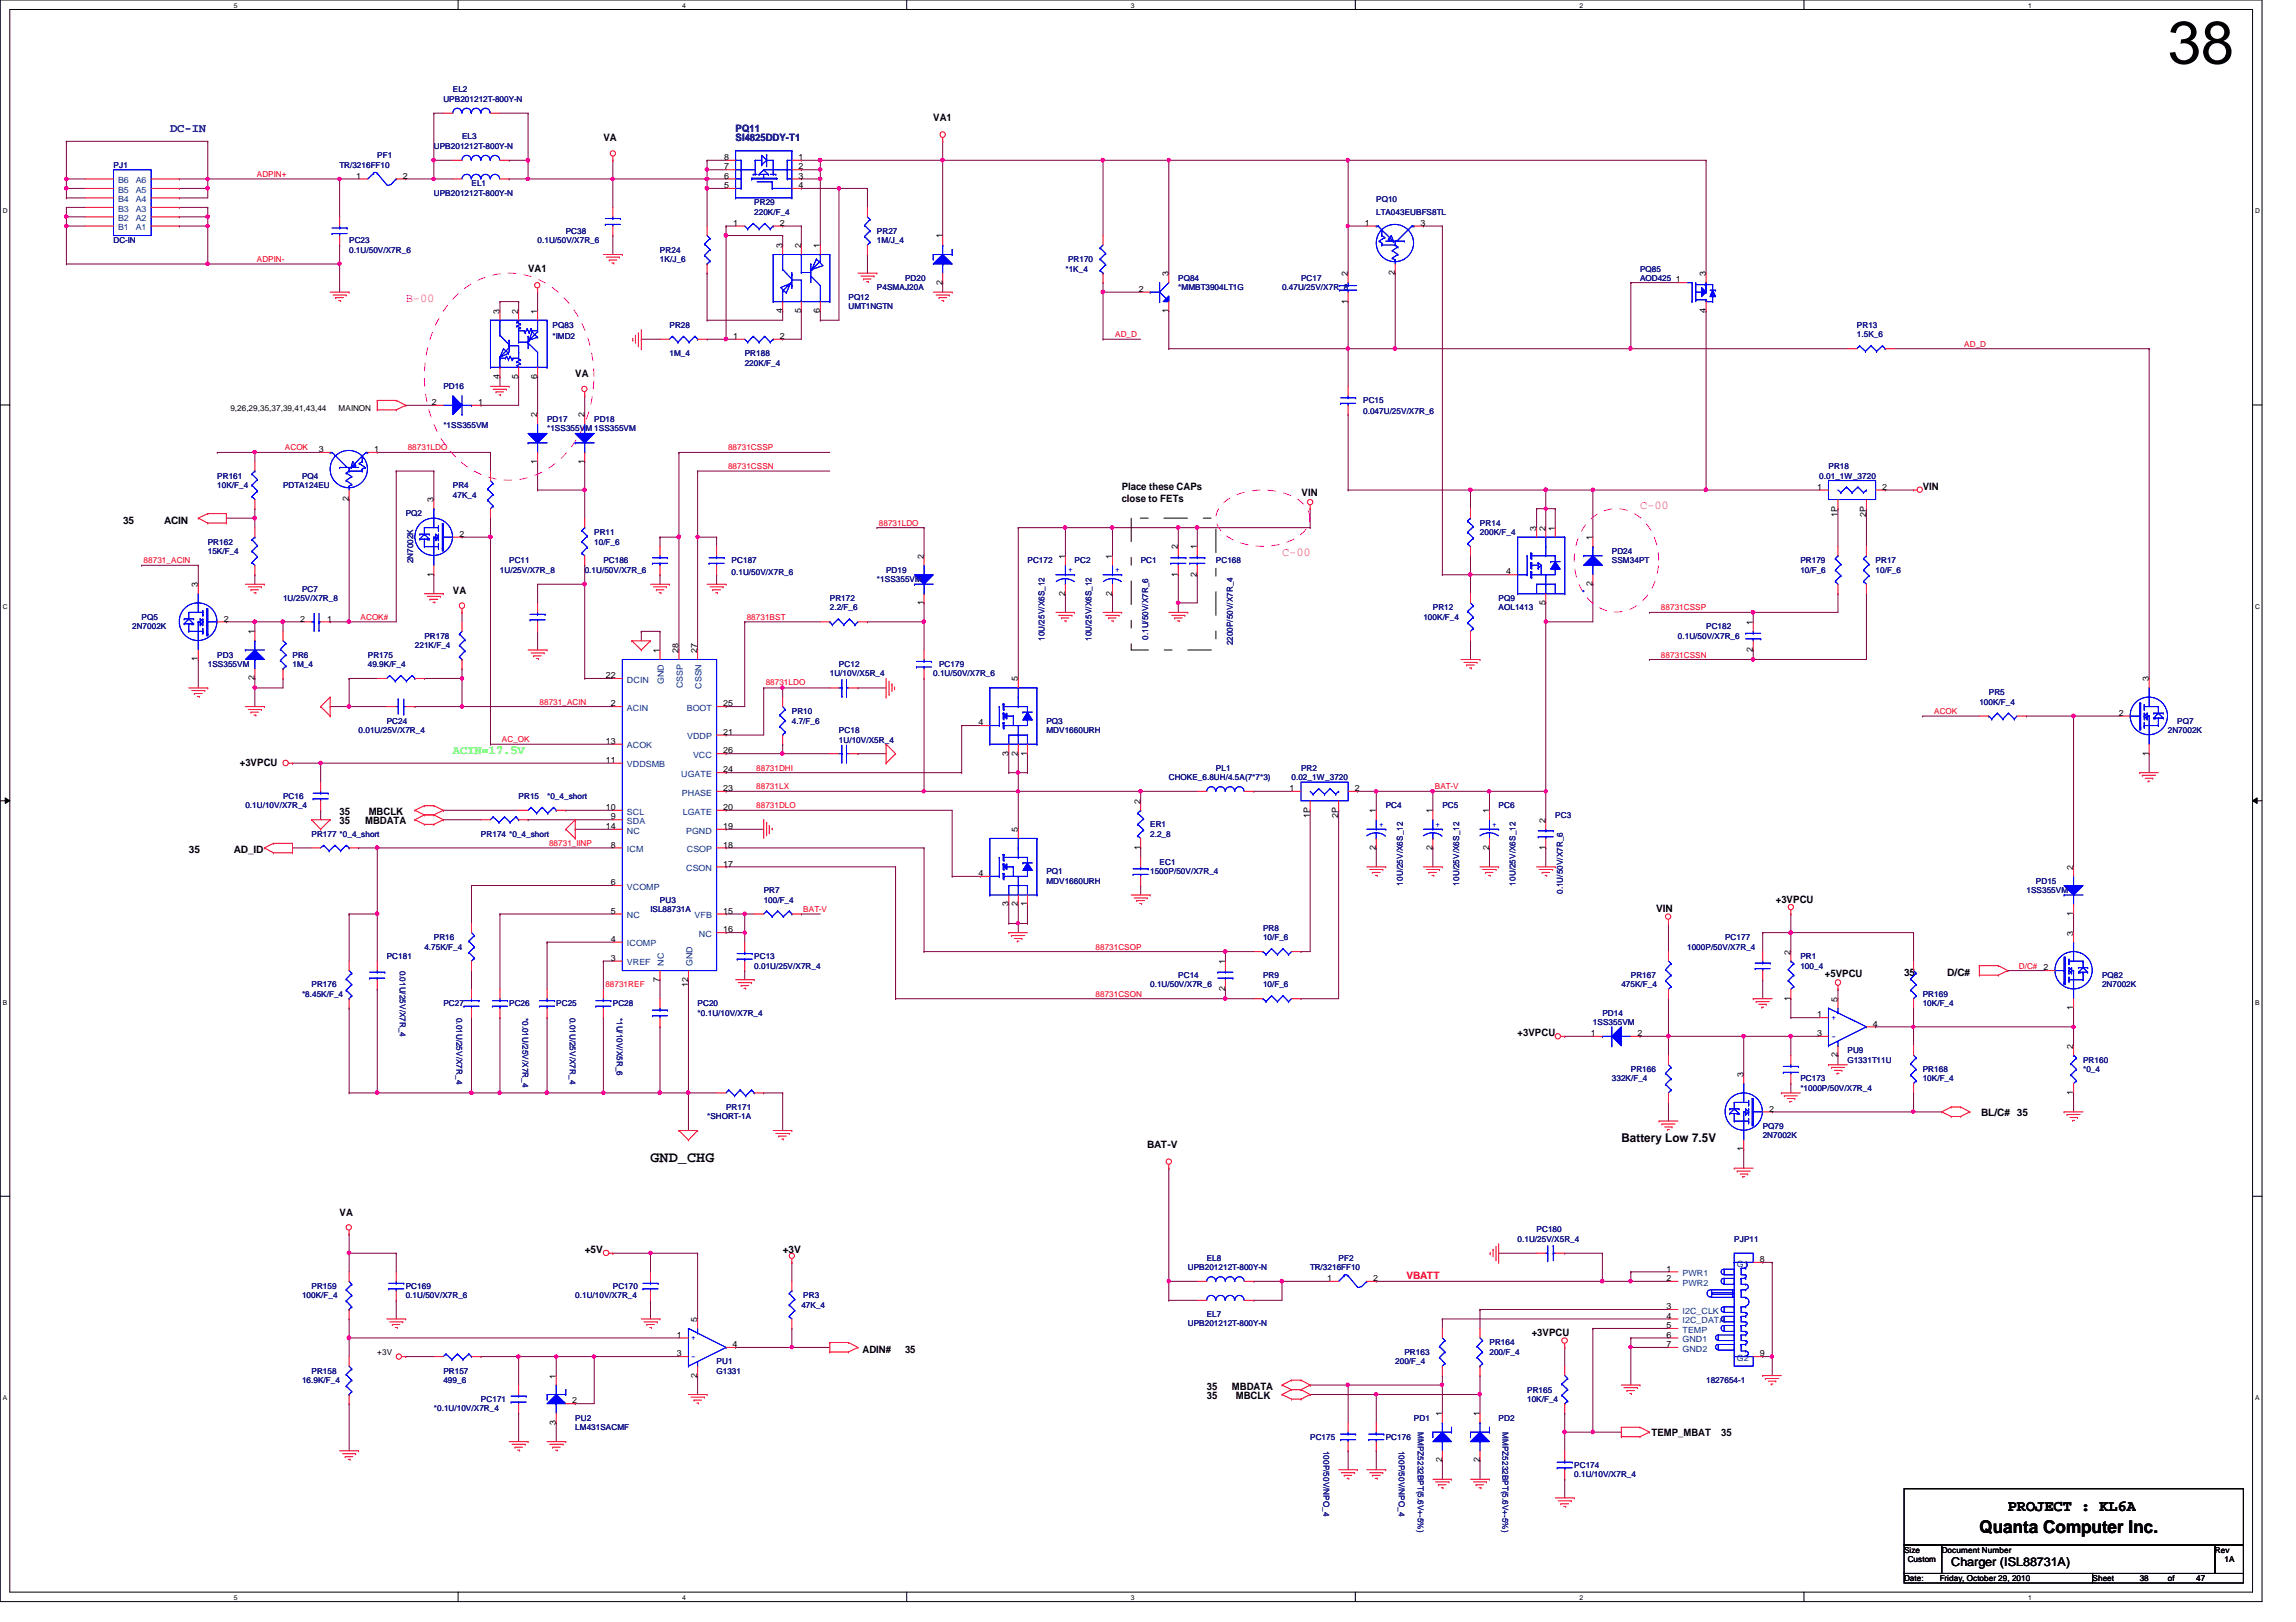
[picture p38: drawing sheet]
<svg xmlns="http://www.w3.org/2000/svg" width="297mm" height="210mm" viewBox="0 0 297 210" stroke-linecap="round" stroke-linejoin="round" font-family="sans-serif">
<defs><g id="words">
<text font-size="7.8" x="280.5" y="8.2">38</text>
<text font-size="2.3" x="256.1" y="198.4">Quanta Computer Inc.</text>
<text font-size="2" x="259.8" y="195.5">PROJECT : KL6A</text>
<text font-size="1.9" x="84.2" y="150.4">GND_CHG</text>
<text font-size="1.6" fill="#000080" x="22" y="17.1">DC-IN</text>
<g font-size="1.6" fill="#f0f">
<text x="52.5" y="39">B-00</text>
<text x="212.2" y="65.9">C-00</text>
<text x="165.9" y="72">C-00</text>
</g>
<text font-size="1.6" fill="#0f0" x="58.6" y="97.6">ACIN=17.5V</text>
<g font-size="1.6">
<text x="209.8" y="147.8">Battery Low 7.5V</text>
<text x="252.4" y="202.6">Charger (ISL88731A)</text>
</g>
<g font-size="1.3" fill="#000080">
<text x="95.2" y="17.1">PQ11</text>
<text x="95.2" y="18.3">SI4825DDY-T1</text>
</g>
<g font-size="1.3">
<text x="120.7" y="15.6">VA1</text>
<text x="78.1" y="18.3">VA</text>
<text x="68.3" y="35.1">VA1</text>
<text x="74.4" y="48.8">VA</text>
<text x="145.1" y="63.4">Place these CAPs</text>
<text x="145.1" y="65">close to FETs</text>
<text x="168.4" y="64.1">VIN</text>
<text x="248.7" y="63.4">VIN</text>
<text x="15.9" y="67.8">35</text>
<text x="21.2" y="67.8">ACIN</text>
<text x="58.6" y="76.8">VA</text>
<text x="31" y="99.1">+3VPCU</text>
<text x="43.9" y="106.7">35</text>
<text x="43.9" y="105.5">35</text>
<text x="47.2" y="106.7">MBDATA</text>
<text x="47.7" y="105.5">MBCLK</text>
<text x="24.4" y="110.4">35</text>
<text x="30.3" y="110.4">AD_ID</text>
<text x="214.2" y="118">VIN</text>
<text x="229.7" y="116.8">+3VPCU</text>
<text x="236.1" y="126.4">+5VPCU</text>
<text x="246.3" y="126.3">35</text>
<text x="251.9" y="126.3">D/C#</text>
<text x="196.3" y="134.1">+3VPCU</text>
<text x="148.4" y="148.5">BAT-V</text>
<text x="256.3" y="144.5">BL/C# 35</text>
<text x="43.9" y="157.3">VA</text>
<text x="75.6" y="162.2">+5V</text>
<text x="101.3" y="162.2">+3V</text>
<text x="198.2" y="172.9">+3VPCU</text>
<text x="111.6" y="175.1">ADIN#</text>
<text x="117.1" y="175.1">35</text>
<text x="156.1" y="179.8">35</text>
<text x="159.4" y="179.8">MBDATA</text>
<text x="156.1" y="181.1">35</text>
<text x="159.9" y="181.1">MBCLK</text>
<text x="213.7" y="185.8">TEMP_MBAT</text>
<text x="222.7" y="185.8">35</text>
</g>
<text font-size="1.3" fill="#f00" x="181.9" y="165.6">VBATT</text>
<g font-size="1.1" fill="#000080">
<text x="58.6" y="11.9">EL2</text>
<text x="57.4" y="13.2">UPB201212T-800Y-N</text>
<text x="14.7" y="21.7">PJ1</text>
<text x="43.9" y="21.7">TR/3216FF10</text>
<text x="48.8" y="20.5">PF1</text>
<text x="56.1" y="19.3">UPB201212T-800Y-N</text>
<text x="59.8" y="18">EL3</text>
<text x="56.1" y="25.4">UPB201212T-800Y-N</text>
<text x="61" y="24.1">EL1</text>
<text x="97.6" y="26.6">PR29</text>
<text x="97.6" y="27.8">220K/F_4</text>
<text x="178.1" y="26.1">PQ10</text>
<text x="178.1" y="27.8">LTA043EUBFS8TL</text>
<text x="14.7" y="31.5">DC-IN</text>
<text x="45.2" y="31.5">PC23</text>
<text x="45.2" y="32.7">0.1U/50V/X7R_6</text>
<text x="69.6" y="31.5">0.1U/50V/X7R_6</text>
<text x="73.2" y="30.2">PC38</text>
<text x="85.4" y="32.7">PR24</text>
<text x="85.4" y="33.9">1K/J_6</text>
<text x="113.5" y="30.2">PR27</text>
<text x="113.5" y="31.5">1M/J_4</text>
<text x="137.8" y="35.1">*1K_4</text>
<text x="138.2" y="33.9">PR170</text>
<text x="212.2" y="35.1">PQ85</text>
<text x="109.8" y="38.8">PQ12</text>
<text x="109.8" y="40">UMT1NGTN</text>
<text x="113.5" y="37.5">P4SMAJ20A</text>
<text x="117.1" y="36.3">PD20</text>
<text x="152.4" y="36.3">PQ84</text>
<text x="152.4" y="37.5">*MMBT3904LT1G</text>
<text x="165.9" y="37.5">0.47U/25V/X7R_8</text>
<text x="168.3" y="36.3">PC17</text>
<text x="212.2" y="36.3">AOD425</text>
<text x="71.5" y="42.4">PQ83</text>
<text x="71.5" y="43.9">*IMD2</text>
<text x="86.6" y="42.4">PR28</text>
<text x="86.6" y="46.1">1M_4</text>
<text x="96.3" y="46.1">PR188</text>
<text x="96.3" y="47.3">220K/F_4</text>
<text x="240.2" y="42.4">PR13</text>
<text x="240.2" y="43.6">1.5K_6</text>
<text x="57.4" y="50.4">PD16</text>
<text x="176.4" y="52.2">PC15</text>
<text x="176.4" y="53.6">0.047U/25V/X7R_6</text>
<text x="57.4" y="55.4">*1SS355VM</text>
<text x="70.8" y="54.6">PD17</text>
<text x="70.8" y="55.8">*1SS355VM 1SS355VM</text>
<text x="76.9" y="54.6">PD18</text>
<text x="28.1" y="61.9">PR161</text>
<text x="28.1" y="63.2">10K/F_4</text>
<text x="36.6" y="63.2">PDTA124EU</text>
<text x="39.1" y="61.9">PQ4</text>
<text x="58.6" y="63.2">PR4</text>
<text x="58.6" y="64.4">47K_4</text>
<text x="235.4" y="61.9">0.01_1W_3720</text>
<text x="236.6" y="60.7">PR18</text>
<text x="26.9" y="70.5">PR162</text>
<text x="26.9" y="71.7">15K/F_4</text>
<text x="52.5" y="66.8">PQ2</text>
<text x="76.9" y="69.3">PR11</text>
<text x="76.9" y="70.5">10/F_6</text>
<text x="191.5" y="68">PR14</text>
<text x="191.5" y="69.3">200K/F_4</text>
<text x="208.5" y="71.7">PD24</text>
<text x="36.6" y="77.8">1U/25V/X7R_8</text>
<text x="39.1" y="76.6">PC7</text>
<text x="53.5" y="72.9" transform="rotate(-90 53.5 72.9)">2N7002K</text>
<text x="64.7" y="74.1">1U/25V/X7R_8</text>
<text x="65.9" y="72.9">PC11</text>
<text x="75.6" y="74.1">0.1U/50V/X7R_6</text>
<text x="78.1" y="72.9">PC186</text>
<text x="94.7" y="72.9">PC187</text>
<text x="94.7" y="74.4">0.1U/50V/X7R_6</text>
<text x="107.4" y="77.8">PR172</text>
<text x="113.5" y="75.4">*1SS355VM</text>
<text x="114.6" y="74.1">PD19</text>
<text x="132.9" y="72.9">PC172</text>
<text x="139" y="72.9">PC2</text>
<text x="147.6" y="72.9">PC1</text>
<text x="157.3" y="72.9">PC168</text>
<text x="193.9" y="77.8">PQ9</text>
<text x="208.5" y="72.9">SSM34PT</text>
<text x="232.9" y="72.9">PR179</text>
<text x="232.9" y="74.1">10/F_6</text>
<text x="242.7" y="72.9">PR17</text>
<text x="242.7" y="74.1">10/F_6</text>
<text x="17.1" y="81.4">2N7002K</text>
<text x="18.3" y="80.2">PQ5</text>
<text x="53.7" y="83.9">221K/F_4</text>
<text x="54.9" y="82.7">PR178</text>
<text x="107.4" y="79">2.2/F_6</text>
<text x="135.1" y="82.9" transform="rotate(-90 135.1 82.9)">10U/25V/X6S_12</text>
<text x="141.2" y="82.9" transform="rotate(-90 141.2 82.9)">10U/25V/X6S_12</text>
<text x="148.5" y="82.8" transform="rotate(-90 148.5 82.8)">0.1U/50V/X7R_6</text>
<text x="159.5" y="83.5" transform="rotate(-90 159.5 83.5)">2200P/50V/X7R_4</text>
<text x="184.1" y="80.2">100K/F_4</text>
<text x="185.4" y="79">PR12</text>
<text x="193.9" y="79">AOL1413</text>
<text x="217.1" y="82.7">0.1U/50V/X7R_6</text>
<text x="220.7" y="81.4">PC182</text>
<text x="26.9" y="86.3">1SS355VM</text>
<text x="28.1" y="85.1">PD3</text>
<text x="37.8" y="85.1">PR6</text>
<text x="37.8" y="86.3">1M_4</text>
<text x="47.6" y="85.1">PR175</text>
<text x="47.6" y="86.3">49.9K/F_4</text>
<text x="107.4" y="87.5">1U/10V/X5R_4</text>
<text x="108.5" y="86.3">PC12</text>
<text x="120.7" y="87.5">0.1U/50V/X7R_6</text>
<text x="121.5" y="86.3">PC179</text>
<text x="46.4" y="94.9">0.01U/25V/X7R_4</text>
<text x="50" y="93.6">PC24</text>
<text x="102.4" y="92.4">PR10</text>
<text x="102.4" y="93.6">4.7/F_6</text>
<text x="108.5" y="94.9">PC18</text>
<text x="135.4" y="93.6">PQ3</text>
<text x="135.4" y="94.9">MDV1660URH</text>
<text x="256.1" y="91.2">100K/F_4</text>
<text x="257.3" y="90">PR5</text>
<text x="280.5" y="94.9">2N7002K</text>
<text x="281.7" y="93.6">PQ7</text>
<text x="108.5" y="96.1">1U/10V/X5R_4</text>
<text x="151.2" y="101">CHOKE_6.8UH/4.5A(7*7*3)</text>
<text x="157.3" y="99.7">PL1</text>
<text x="167.1" y="101">0.02_1W_3720</text>
<text x="168.3" y="99.7">PR2</text>
<text x="31.7" y="104.6">0.1U/10V/X7R_4</text>
<text x="36.6" y="103.4">PC16</text>
<text x="67.1" y="103.4">PR15</text>
<text x="70.8" y="103.4">*0_4_short</text>
<text x="148.8" y="107.1">ER1</text>
<text x="179.3" y="104.6">PC4</text>
<text x="186.6" y="104.6">PC5</text>
<text x="193.9" y="104.6">PC6</text>
<text x="201.2" y="105.8">PC3</text>
<text x="40.3" y="108.3">PR177 *0_4_short</text>
<text x="62.2" y="108.3">PR174 *0_4_short</text>
<text x="135.4" y="113.2">PQ1</text>
<text x="148.8" y="113.2">1500P/50V/X7R_4</text>
<text x="148.8" y="108.3">2.2_8</text>
<text x="150" y="111.9">EC1</text>
<text x="84.2" y="118">ISL88731A</text>
<text x="85.4" y="116.8">PU3</text>
<text x="98.8" y="115.6">PR7</text>
<text x="98.8" y="116.8">100/F_4</text>
<text x="135.4" y="114.4">MDV1660URH</text>
<text x="181.5" y="114.6" transform="rotate(-90 181.5 114.6)">10U/25V/X6S_12</text>
<text x="188.8" y="114.6" transform="rotate(-90 188.8 114.6)">10U/25V/X6S_12</text>
<text x="196.1" y="114.6" transform="rotate(-90 196.1 114.6)">10U/25V/X6S_12</text>
<text x="202.2" y="115.7" transform="rotate(-90 202.2 115.7)">0.1U/50V/X7R_6</text>
<text x="262.2" y="115.6">1SS355VM</text>
<text x="263.4" y="114.4">PD15</text>
<text x="50" y="124.1">PC181</text>
<text x="51.7" y="125.6" transform="rotate(90 51.7 125.6)">0.01U/25V/X7R_4</text>
<text x="54.9" y="122.9">4.75K/F_4</text>
<text x="56.1" y="121.7">PR16</text>
<text x="97.6" y="124.1">PC13</text>
<text x="97.6" y="125.3">0.01U/25V/X7R_4</text>
<text x="163.4" y="120.5">PR8</text>
<text x="163.4" y="121.7">10/F_6</text>
<text x="218.3" y="122.9">1000P/50V/X7R_4</text>
<text x="223.2" y="121.7">PC177</text>
<text x="232.9" y="124.1">PR1</text>
<text x="232.9" y="125.3">100_4</text>
<text x="39.1" y="129">*8.45K/F_4</text>
<text x="40.3" y="127.8">PR176</text>
<text x="57.4" y="130.2">PC27</text>
<text x="59.1" y="131.7" transform="rotate(90 59.1 131.7)">0.01U/25V/X7R_4</text>
<text x="65.9" y="130.2">PC26</text>
<text x="67.6" y="131.7" transform="rotate(90 67.6 131.7)">*0.01U/25V/X7R_4</text>
<text x="72" y="130.2">PC25</text>
<text x="73.7" y="131.7" transform="rotate(90 73.7 131.7)">0.01U/25V/X7R_4</text>
<text x="79.3" y="130.2">PC28</text>
<text x="79.8" y="131.7" transform="rotate(90 79.8 131.7)">*1U/10V/X5R_6</text>
<text x="90.3" y="130.2">PC20</text>
<text x="90.3" y="131.4">*0.1U/10V/X7R_4</text>
<text x="148.8" y="127.8">0.1U/50V/X7R_6</text>
<text x="152.4" y="126.6">PC14</text>
<text x="163.4" y="126.6">PR9</text>
<text x="163.4" y="127.8">10/F_6</text>
<text x="207.3" y="131.4">PD14</text>
<text x="209.8" y="127.8">475K/F_4</text>
<text x="211" y="126.6">PR167</text>
<text x="248.7" y="129">PR169</text>
<text x="248.7" y="130.2">10K/F_4</text>
<text x="271.9" y="126.6">PQ82</text>
<text x="271.9" y="127.8">2N7002K</text>
<text x="206.1" y="132.7">1SS355VM</text>
<text x="239" y="136.3">PU9</text>
<text x="239" y="137.5">G1331T11U</text>
<text x="269.5" y="137.5">PR160</text>
<text x="93.9" y="143.6">PR171</text>
<text x="208.5" y="140">332K/F_4</text>
<text x="211" y="138.8">PR166</text>
<text x="232.9" y="140">PC173</text>
<text x="232.9" y="141.2">*1000P/50V/X7R_4</text>
<text x="248.7" y="138.8">PR168</text>
<text x="248.7" y="140">10K/F_4</text>
<text x="269.5" y="138.8">*0_4</text>
<text x="91.5" y="144.9">*SHORT-1A</text>
<text x="228" y="146">PQ79</text>
<text x="228" y="147.3">2N7002K</text>
<text x="196.3" y="160.7">0.1U/25V/X5R_4</text>
<text x="198.8" y="159.5">PC180</text>
<text x="224.4" y="160.7">PJP11</text>
<text x="40.3" y="166.8">PR159</text>
<text x="52.5" y="166.8">PC169</text>
<text x="79.3" y="166.8">PC170</text>
<text x="153.7" y="164.3">UPB201212T-800Y-N</text>
<text x="156.1" y="163.2">EL8</text>
<text x="169.5" y="164.3">TR/3216FF10</text>
<text x="173.2" y="163.2">PF2</text>
<text x="39.1" y="168">100K/F_4</text>
<text x="52.5" y="168">0.1U/50V/X7R_6</text>
<text x="74.4" y="168">0.1U/10V/X7R_4</text>
<text x="103.7" y="169.2">47K_4</text>
<text x="103.9" y="168">PR3</text>
<text x="153.7" y="171.7">UPB201212T-800Y-N</text>
<text x="156.1" y="170.4">EL7</text>
<text x="39.1" y="179">16.9K/F_4</text>
<text x="40.3" y="177.8">PR158</text>
<text x="57.4" y="177.8">PR157</text>
<text x="57.4" y="179">499_6</text>
<text x="92.7" y="176.5">PU1</text>
<text x="92.7" y="177.8">G1331</text>
<text x="180.5" y="176.5">200/F_4</text>
<text x="181.7" y="175.3">PR163</text>
<text x="192.7" y="174.1">PR164</text>
<text x="192.7" y="175.3">200/F_4</text>
<text x="220.7" y="179">1827654-1</text>
<text x="56.1" y="182.6">*0.1U/10V/X7R_4</text>
<text x="62.2" y="181.4">PC171</text>
<text x="74.4" y="183.9">PU2</text>
<text x="74.4" y="185.1">LM431SACMF</text>
<text x="182.9" y="183.9">PD1</text>
<text x="183.4" y="185.3" transform="rotate(90 183.4 185.3)">MMPZ5232BPT(5.6V+-5%)</text>
<text x="193.9" y="183.9">PD2</text>
<text x="194.4" y="185.3" transform="rotate(90 194.4 185.3)">MMPZ5232BPT(5.6V+-5%)</text>
<text x="197.6" y="180.2">PR165</text>
<text x="197.6" y="181.4">10K/F_4</text>
<text x="169.5" y="186.3">PC175</text>
<text x="171.2" y="187.7" transform="rotate(90 171.2 187.7)">100P/50V/NPO_4</text>
<text x="179.3" y="186.3">PC176</text>
<text x="181" y="187.7" transform="rotate(90 181 187.7)">100P/50V/NPO_4</text>
<text x="203.7" y="189.9">PC174</text>
<text x="203.7" y="191.2">0.1U/10V/X7R_4</text>
</g>
<g font-size="1.1" fill="#004080">
<text x="15.3" y="23.7">B6</text>
<text x="17.6" y="23.7">A6</text>
<text x="15.3" y="29.8">B1</text>
<text x="15.3" y="28.6">B2</text>
<text x="15.3" y="27.4">B3</text>
<text x="15.3" y="26.2">B4</text>
<text x="15.3" y="24.9">B5</text>
<text x="17.6" y="28.6">A2</text>
<text x="17.6" y="27.4">A3</text>
<text x="17.6" y="26.2">A4</text>
<text x="17.6" y="24.9">A5</text>
<text x="17.6" y="29.8">A1</text>
<text x="81.1" y="88.3">DCIN</text>
<text x="85.9" y="88.5" transform="rotate(-90 85.9 88.5)">GND</text>
<text x="88.3" y="89.1" transform="rotate(-90 88.3 89.1)">CSSP</text>
<text x="90.8" y="89.2" transform="rotate(-90 90.8 89.2)">CSSN</text>
<text x="81.1" y="92">ACIN</text>
<text x="88.9" y="92">BOOT</text>
<text x="88.9" y="95.7">VDDP</text>
<text x="81.1" y="99.3">VDDSMB</text>
<text x="81.1" y="96.9">ACOK</text>
<text x="88.1" y="100.5">UGATE</text>
<text x="89.7" y="98.1">VCC</text>
<text x="81.1" y="107.9">NC</text>
<text x="81.1" y="106.6">SDA</text>
<text x="81.1" y="105.4">SCL</text>
<text x="88.2" y="103">PHASE</text>
<text x="88.3" y="105.4">LGATE</text>
<text x="88.8" y="107.9">PGND</text>
<text x="81.1" y="110.3">ICM</text>
<text x="88.8" y="112.7">CSON</text>
<text x="88.9" y="110.3">CSOP</text>
<text x="81.1" y="118.8">NC</text>
<text x="81.1" y="115.1">VCOMP</text>
<text x="89.9" y="118.8">VFB</text>
<text x="81.1" y="124.9">VREF</text>
<text x="81.1" y="122.5">ICOMP</text>
<text x="85.9" y="125" transform="rotate(-90 85.9 125)">NC</text>
<text x="89.6" y="125" transform="rotate(-90 89.6 125)">GND</text>
<text x="90.4" y="121.2">NC</text>
<text x="217.7" y="165.1">PWR1</text>
<text x="217.7" y="166.4">PWR2</text>
<text x="224.7" y="163.9">G1</text>
<text x="217.7" y="170">I2C_CLK</text>
<text x="217.7" y="172.5">TEMP</text>
<text x="217.7" y="173.7">GND1</text>
<text x="217.7" y="171.2">I2C_DATA</text>
<text x="217.7" y="174.9">GND2</text>
<text x="224.7" y="176.1">G2</text>
</g>
<g font-size="1.1" fill="#f00">
<text x="33.2" y="22.9">ADPIN+</text>
<text x="33.2" y="33.9">ADPIN-</text>
<text x="144.3" y="43.6">AD_D</text>
<text x="254.1" y="44.9">AD_D</text>
<text x="36.9" y="58.3">ACOK</text>
<text x="52.7" y="58.3">88731LDO</text>
<text x="94.2" y="58.3">88731CSSP</text>
<text x="94.2" y="60.7">88731CSSN</text>
<text x="113.7" y="68">88731LDO</text>
<text x="18.6" y="72.9">88731_ACIN</text>
<text x="46.6" y="80.2">ACOK#</text>
<text x="96.6" y="80.2">88731BST</text>
<text x="214.9" y="79">88731CSSP</text>
<text x="99.1" y="88.6">88731LDO</text>
<text x="214.9" y="85.1">88731CSSN</text>
<text x="69.8" y="91.2">88731_ACIN</text>
<text x="250.2" y="92.4">ACOK</text>
<text x="64.9" y="96.1">AC_OK</text>
<text x="97.8" y="99.7">88731DHI</text>
<text x="97.8" y="104.6">88731DLO</text>
<text x="97.8" y="102.2">88731LX</text>
<text x="185.6" y="102.2">BAT-V</text>
<text x="71" y="109.5">88731_IINP</text>
<text x="103.9" y="118">BAT-V</text>
<text x="141.7" y="122.9">88731CSOP</text>
<text x="261.2" y="125.3">D/C# 2</text>
<text x="78.3" y="127.8">88731REF</text>
<text x="141.7" y="129">88731CSON</text>
</g>
<g font-size="1.1">
<text x="46.1" y="23.1">1</text>
<text x="52.1" y="23.1">2</text>
<text x="93.7" y="20.7">8</text>
<text x="93.7" y="21.9">7</text>
<text x="93.7" y="23.1">6</text>
<text x="103.3" y="23.1">3</text>
<text x="103.3" y="21.9">2</text>
<text x="103.3" y="20.7">1</text>
<text x="93.7" y="24.3">5</text>
<text x="94.9" y="29.2">1</text>
<text x="100.9" y="29.2">2</text>
<text x="103.3" y="24.3">4</text>
<text x="176.6" y="29.2">1</text>
<text x="183.8" y="29.2">3</text>
<text x="101.2" y="32.1" transform="rotate(-90 101.2 32.1)">3</text>
<text x="103.6" y="32.1" transform="rotate(-90 103.6 32.1)">2</text>
<text x="106.1" y="32.1" transform="rotate(-90 106.1 32.1)">1</text>
<text x="121.9" y="30.9" transform="rotate(-90 121.9 30.9)">1</text>
<text x="151.2" y="35.7" transform="rotate(-90 151.2 35.7)">3</text>
<text x="174.4" y="35.7" transform="rotate(-90 174.4 35.7)">2</text>
<text x="180.5" y="35.6" transform="rotate(-90 180.5 35.6)">2</text>
<text x="220.7" y="35.7" transform="rotate(-90 220.7 35.7)">3</text>
<text x="64.6" y="40.6" transform="rotate(-90 64.6 40.6)">3</text>
<text x="67.1" y="40.6" transform="rotate(-90 67.1 40.6)">2</text>
<text x="69.5" y="40.6" transform="rotate(-90 69.5 40.6)">1</text>
<text x="101.2" y="40.5" transform="rotate(-90 101.2 40.5)">4</text>
<text x="103.6" y="40.5" transform="rotate(-90 103.6 40.5)">5</text>
<text x="106.1" y="40.5" transform="rotate(-90 106.1 40.5)">6</text>
<text x="121.9" y="36.8" transform="rotate(-90 121.9 36.8)">2</text>
<text x="147.3" y="37.8">2</text>
<text x="151.2" y="40.5" transform="rotate(-90 151.2 40.5)">1</text>
<text x="174.4" y="39.3" transform="rotate(-90 174.4 39.3)">1</text>
<text x="216.8" y="36.5">1</text>
<text x="220.7" y="40.5" transform="rotate(-90 220.7 40.5)">4</text>
<text x="94.9" y="43.9">1</text>
<text x="100.9" y="43.9">2</text>
<text x="29.8" y="53.2">9,26,29,35,37,39,41,43,44</text>
<text x="43.8" y="53.2">MAINON</text>
<text x="55.9" y="52.4">2</text>
<text x="61.8" y="52.4">1</text>
<text x="64.6" y="49" transform="rotate(-90 64.6 49)">4</text>
<text x="67.1" y="49" transform="rotate(-90 67.1 49)">5</text>
<text x="69.5" y="49" transform="rotate(-90 69.5 49)">6</text>
<text x="41.2" y="58.5">3</text>
<text x="48.4" y="58.5">1</text>
<text x="69.5" y="54" transform="rotate(-90 69.5 54)">2</text>
<text x="75.6" y="54" transform="rotate(-90 75.6 54)">2</text>
<text x="45.1" y="64.9" transform="rotate(-90 45.1 64.9)">2</text>
<text x="56.1" y="65" transform="rotate(-90 56.1 65)">3</text>
<text x="69.5" y="60" transform="rotate(-90 69.5 60)">1</text>
<text x="75.6" y="60" transform="rotate(-90 75.6 60)">1</text>
<text x="235.1" y="63.4">1</text>
<text x="243.5" y="63.4">2</text>
<text x="59.4" y="69.5">2</text>
<text x="152.4" y="71.1" transform="rotate(-90 152.4 71.1)">2</text>
<text x="154.9" y="71.1" transform="rotate(-90 154.9 71.1)">1</text>
<text x="198.8" y="68.7" transform="rotate(-90 198.8 68.7)">3</text>
<text x="199.9" y="68.7" transform="rotate(-90 199.9 68.7)">2</text>
<text x="201.2" y="68.7" transform="rotate(-90 201.2 68.7)">1</text>
<text x="206" y="69.9" transform="rotate(-90 206 69.9)">1</text>
<text x="237.7" y="66.9" transform="rotate(-90 237.7 66.9)">1P</text>
<text x="241.4" y="66.9" transform="rotate(-90 241.4 66.9)">2P</text>
<text x="25.6" y="76" transform="rotate(-90 25.6 76)">3</text>
<text x="56.1" y="74.6" transform="rotate(-90 56.1 74.6)">1</text>
<text x="119.5" y="72.3" transform="rotate(-90 119.5 72.3)">2</text>
<text x="137.8" y="77.1" transform="rotate(-90 137.8 77.1)">2</text>
<text x="137.8" y="72.3" transform="rotate(-90 137.8 72.3)">1</text>
<text x="143.9" y="77.1" transform="rotate(-90 143.9 77.1)">2</text>
<text x="143.9" y="72.3" transform="rotate(-90 143.9 72.3)">1</text>
<text x="152.4" y="74.6" transform="rotate(-90 152.4 74.6)">1</text>
<text x="154.9" y="74.6" transform="rotate(-90 154.9 74.6)">2</text>
<text x="194.9" y="74.3">4</text>
<text x="206" y="75.9" transform="rotate(-90 206 75.9)">2</text>
<text x="29" y="80.4">2</text>
<text x="32.9" y="82.1" transform="rotate(-90 32.9 82.1)">1</text>
<text x="38.8" y="80.4">2</text>
<text x="42.3" y="80.4">1</text>
<text x="119.5" y="78.3" transform="rotate(-90 119.5 78.3)">1</text>
<text x="199.9" y="78.3" transform="rotate(-90 199.9 78.3)">5</text>
<text x="226.8" y="80.9" transform="rotate(-90 226.8 80.9)">1</text>
<text x="25.6" y="85.6" transform="rotate(-90 25.6 85.6)">1</text>
<text x="32.9" y="88.1" transform="rotate(-90 32.9 88.1)">2</text>
<text x="78.4" y="87.8">22</text>
<text x="85.3" y="84.5" transform="rotate(-90 85.3 84.5)">1</text>
<text x="87.8" y="84.5" transform="rotate(-90 87.8 84.5)">28</text>
<text x="90.2" y="84.5" transform="rotate(-90 90.2 84.5)">27</text>
<text x="131.7" y="88.2" transform="rotate(-90 131.7 88.2)">5</text>
<text x="226.8" y="84.4" transform="rotate(-90 226.8 84.4)">2</text>
<text x="278" y="88.2" transform="rotate(-90 278 88.2)">3</text>
<text x="79" y="91.4">2</text>
<text x="93.6" y="91.4">25</text>
<text x="93.6" y="95.1">21</text>
<text x="126.6" y="93.9">4</text>
<text x="274.1" y="92.6">2</text>
<text x="78.4" y="98.7">11</text>
<text x="78.4" y="96.3">13</text>
<text x="93.6" y="99.9">24</text>
<text x="93.6" y="97.5">26</text>
<text x="130.5" y="97.8" transform="rotate(-90 130.5 97.8)">3</text>
<text x="131.7" y="97.8" transform="rotate(-90 131.7 97.8)">2</text>
<text x="132.9" y="97.8" transform="rotate(-90 132.9 97.8)">1</text>
<text x="278" y="97.8" transform="rotate(-90 278 97.8)">1</text>
<text x="78.4" y="107.3">14</text>
<text x="78.4" y="104.8">10</text>
<text x="79" y="106">9</text>
<text x="93.6" y="102.4">23</text>
<text x="93.6" y="104.8">20</text>
<text x="93.6" y="107.3">19</text>
<text x="131.7" y="107.7" transform="rotate(-90 131.7 107.7)">5</text>
<text x="147.5" y="104" transform="rotate(-90 147.5 104)">2</text>
<text x="166.8" y="102.4">1</text>
<text x="169.5" y="105.9" transform="rotate(-90 169.5 105.9)">1P</text>
<text x="173.1" y="105.9" transform="rotate(-90 173.1 105.9)">2P</text>
<text x="175.3" y="102.4">2</text>
<text x="178" y="105.2" transform="rotate(-90 178 105.2)">1</text>
<text x="185.3" y="105.2" transform="rotate(-90 185.3 105.2)">1</text>
<text x="192.7" y="105.2" transform="rotate(-90 192.7 105.2)">1</text>
<text x="199.9" y="106.5" transform="rotate(-90 199.9 106.5)">2</text>
<text x="79" y="109.7">8</text>
<text x="93.6" y="109.7">18</text>
<text x="93.6" y="112.1">17</text>
<text x="126.6" y="113.4">4</text>
<text x="147.5" y="110" transform="rotate(-90 147.5 110)">1</text>
<text x="178" y="110" transform="rotate(-90 178 110)">2</text>
<text x="185.3" y="110" transform="rotate(-90 185.3 110)">2</text>
<text x="192.7" y="110" transform="rotate(-90 192.7 110)">2</text>
<text x="199.9" y="110" transform="rotate(-90 199.9 110)">1</text>
<text x="268.2" y="112.6" transform="rotate(-90 268.2 112.6)">2</text>
<text x="79" y="118.2">5</text>
<text x="79" y="114.6">6</text>
<text x="93.6" y="118.2">15</text>
<text x="130.5" y="117.3" transform="rotate(-90 130.5 117.3)">3</text>
<text x="131.7" y="117.3" transform="rotate(-90 131.7 117.3)">2</text>
<text x="132.9" y="117.3" transform="rotate(-90 132.9 117.3)">1</text>
<text x="268.2" y="118.5" transform="rotate(-90 268.2 118.5)">1</text>
<text x="79" y="124.3">3</text>
<text x="79" y="121.9">4</text>
<text x="93.6" y="120.6">16</text>
<text x="158.5" y="124.8" transform="rotate(-90 158.5 124.8)">1</text>
<text x="231.6" y="123.5" transform="rotate(-90 231.6 123.5)">2</text>
<text x="268.2" y="121.1" transform="rotate(-90 268.2 121.1)">3</text>
<text x="85.3" y="127.1" transform="rotate(-90 85.3 127.1)">7</text>
<text x="89" y="127.7" transform="rotate(-90 89 127.7)">12</text>
<text x="158.5" y="128.3" transform="rotate(-90 158.5 128.3)">2</text>
<text x="231.6" y="129.5" transform="rotate(-90 231.6 129.5)">1</text>
<text x="235.1" y="131.7">1</text>
<text x="237.7" y="129.6" transform="rotate(-90 237.7 129.6)">5</text>
<text x="268.2" y="130.7" transform="rotate(-90 268.2 130.7)">1</text>
<text x="205.8" y="134.1">1</text>
<text x="211.8" y="134.1">2</text>
<text x="235.1" y="134.1">3</text>
<text x="237.7" y="136.8" transform="rotate(-90 237.7 136.8)">2</text>
<text x="242.3" y="132.8">4</text>
<text x="268.2" y="135.7" transform="rotate(-90 268.2 135.7)">2</text>
<text x="225.5" y="139.4" transform="rotate(-90 225.5 139.4)">3</text>
<text x="228.9" y="143.8">2</text>
<text x="268.2" y="141.7" transform="rotate(-90 268.2 141.7)">1</text>
<text x="225.5" y="149" transform="rotate(-90 225.5 149)">1</text>
<text x="171.7" y="165.8">1</text>
<text x="177.7" y="165.8">2</text>
<text x="215.6" y="164.5">1</text>
<text x="215.6" y="165.8">2</text>
<text x="227.7" y="163.3">8</text>
<text x="87.6" y="173.1">1</text>
<text x="90.2" y="171.1" transform="rotate(-90 90.2 171.1)">5</text>
<text x="215.6" y="169.4">3</text>
<text x="215.6" y="171.9">5</text>
<text x="215.6" y="173.1">6</text>
<text x="215.6" y="170.6">4</text>
<text x="48.8" y="175.3">+3V</text>
<text x="71.9" y="178.4" transform="rotate(-90 71.9 178.4)">1</text>
<text x="87.6" y="175.5">3</text>
<text x="90.2" y="178.3" transform="rotate(-90 90.2 178.3)">2</text>
<text x="94.8" y="174.3">4</text>
<text x="215.6" y="174.3">7</text>
<text x="227.7" y="175.5">9</text>
<text x="71.9" y="184.4" transform="rotate(-90 71.9 184.4)">3</text>
<text x="74" y="181.6">2</text>
<text x="186.6" y="183.3" transform="rotate(-90 186.6 183.3)">1</text>
<text x="191.4" y="183.3" transform="rotate(-90 191.4 183.3)">1</text>
<text x="186.6" y="189.2" transform="rotate(-90 186.6 189.2)">2</text>
<text x="191.4" y="189.2" transform="rotate(-90 191.4 189.2)">2</text>
<text x="246.3" y="200.9">Size</text>
<text x="246.8" y="202.1">Custom</text>
<text x="251.2" y="200.9">Document Number</text>
<text x="286.6" y="200.9">Rev</text>
<text x="287.8" y="202.1">1A</text>
<text x="246.3" y="204.6">Date:</text>
<text x="250.9" y="204.6">Friday, October 29, 2010</text>
<text x="270.7" y="204.6">Sheet</text>
<text x="276.8" y="204.6">38</text>
<text x="280.5" y="204.6">of</text>
<text x="284.1" y="204.6">47</text>
</g>
<g font-size="1.1" fill="#00f">
<text x="138.2" y="74.1">+</text>
<text x="144.3" y="74.1">+</text>
<text x="178.4" y="107">+</text>
<text x="185.7" y="107">+</text>
<text x="193" y="107">+</text>
<text x="236.9" y="132">+</text>
<text x="236.9" y="134.5">-</text>
<text x="89.4" y="173.4">+</text>
<text x="89.4" y="175.9">-</text>
</g>
<g font-size=".9">
<text x="30.3" y="1">5</text>
<text x="88.3" y="1">4</text>
<text x="146.3" y="1">3</text>
<text x="204.3" y="1">2</text>
<text x="262.4" y="1">1</text>
<text x=".4" y="27.6">D</text>
<text x="291.8" y="27.6">D</text>
<text x=".4" y="78.8">C</text>
<text x="291.8" y="78.8">C</text>
<text x=".4" y="130">B</text>
<text x="291.8" y="130">B</text>
<text x=".4" y="181.2">A</text>
<text x="291.8" y="181.2">A</text>
<text x="30.3" y="207">5</text>
<text x="88.3" y="207">4</text>
<text x="146.3" y="207">3</text>
<text x="204.3" y="207">2</text>
<text x="262.4" y="207">1</text>
</g>
</g></defs>
<path d="M0 0h292.6v207.3h-292.6zM1.3 1.2h290.1v204.8h-290.1z" fill="none" stroke="#000" stroke-width=".13"/>
<g fill="#fff">
<path d="M30.3 .2h.4v.9h-.4z"/>
<path d="M30.3 206.2h.4v1h-.4z"/>
</g>
<path d="M59.3 0v1.2M59.3 206v1.3" fill="none" stroke="#000" stroke-width=".13"/>
<g fill="#fff">
<path d="M88.3 .2h.4v.9h-.4z"/>
<path d="M88.3 206.2h.4v1h-.4z"/>
</g>
<path d="M117.3 0v1.2M117.3 206v1.3" fill="none" stroke="#000" stroke-width=".13"/>
<g fill="#fff">
<path d="M146.3 .2h.5v.9h-.5z"/>
<path d="M146.3 206.2h.5v1h-.5z"/>
</g>
<path d="M175.3 0v1.2M175.3 206v1.3" fill="none" stroke="#000" stroke-width=".13"/>
<g fill="#fff">
<path d="M204.3 .2h.5v.9h-.5z"/>
<path d="M204.3 206.2h.5v1h-.5z"/>
</g>
<path d="M233.4 0v1.2M233.4 206v1.3" fill="none" stroke="#000" stroke-width=".13"/>
<g fill="#fff">
<path d="M262.4 .2h.4v.9h-.4z"/>
<path d="M262.4 206.2h.4v1h-.4z"/>
<path d="M.4 26.8h.6v1h-.6z"/>
<path d="M291.8 26.8h.6v1h-.6z"/>
<path d="M.4 78h.6v1h-.6z"/>
<path d="M291.8 78h.6v1h-.6z"/>
</g>
<path d="M0 52.4h1.3M291.4 52.4h1.2" fill="none" stroke="#000" stroke-width=".13"/>
<g fill="#fff">
<path d="M.4 129.2h.5v1h-.5z"/>
<path d="M291.8 129.2h.5v1h-.5z"/>
</g>
<path d="M0 103.6h1.3M.7 103.3l.6 .3-.6 .4zM291.4 103.6l.6-.3v.7zM291.4 103.6h1.2" fill="none" stroke="#000" stroke-width=".13"/>
<path d="M.7 103.3l.6 .3-.6 .4zM291.4 103.6l.6-.3v.7z" fill="#000"/>
<g fill="#fff">
<path d="M.4 180.4h.5v1h-.5z"/>
<path d="M291.8 180.4h.5v1h-.5z"/>
</g>
<path d="M0 154.8h1.3M291.4 154.8h1.2" fill="none" stroke="#000" stroke-width=".13"/>
<g fill="none" stroke="#800040" stroke-width=".13">
<path d="M211 36.6h.1M211 36.6h6.1M33 58.5h.1M33 58.5h8.5M131.7 102.4h.1M131.7 102.4h15.9M186.6 170.7h.1M186.6 170.7h29.3M191.5 169.5h.1M191.5 169.5h24.4M206.1 171.9h.1M206.1 171.9h9.8"/>
<path d="M211 174.4h.1M211 164.6h.1M211 173.1h.1M211 174.4h4.9M211 164.6h4.9M211 173.1h4.9M229.3 163.4h.1M229.3 163.4v12.2"/>
</g>
<path d="M147.4 102.3h.3l.1 .1-.1 .1-.2 .1-.1-.1z" fill-rule="evenodd" fill="#f0f"/>
<path d="M147.4 102.3h.3l.1 .1-.1 .1-.2 .1-.1-.1z" fill="none" stroke="#f0f" stroke-width=".13"/>
<path d="M131.5 102.3h.3l.1 .1-.1 .1-.1 .1-.2-.1z" fill-rule="evenodd" fill="#f0f"/>
<path d="M131.5 102.3h.3l.1 .1-.1 .1-.1 .1-.2-.1z" fill="none" stroke="#f0f" stroke-width=".13"/>
<path d="M152.4 68.3h.1M152.4 68.3h2.5" fill="none" stroke="#800040" stroke-width=".13"/>
<path d="M152.2 68.1h.4l.1 .1-.1 .2-.2 .1-.2-.1z" fill-rule="evenodd" fill="#f0f"/>
<path d="M152.2 68.1h.4l.1 .1-.1 .2-.2 .1-.2-.1z" fill="none" stroke="#f0f" stroke-width=".13"/>
<path d="M143.9 68.3h.1M143.9 68.3h8.5" fill="none" stroke="#800040" stroke-width=".13"/>
<path d="M143.7 68.1h.3l.1 .1-.1 .2-.1 .1-.2-.1z" fill-rule="evenodd" fill="#f0f"/>
<path d="M143.7 68.1h.3l.1 .1-.1 .2-.1 .1-.2-.1z" fill="none" stroke="#f0f" stroke-width=".13"/>
<g fill="none" stroke="#800040" stroke-width=".13">
<path d="M131.7 68.3h.1M131.7 68.3v19.5M131.7 68.3h6.1M220.7 63.4h.1M220.7 63.4h14.7M147.6 102.4h.1M147.6 102.4h7.3M242.7 132.9h.1M242.7 132.9h4.9M228 163.4h.1M228 163.4h1.3M229.3 175.6h.1"/>
<path d="M229.3 175.6v2.4"/>
</g>
<path d="M220.5 63.2h.4v.2v.1l-.2 .1-.2-.1z" fill-rule="evenodd" fill="#f0f"/>
<path d="M220.5 63.2h.4v.2v.1l-.2 .1-.2-.1z" fill="none" stroke="#f0f" stroke-width=".13"/>
<path d="M72 175.6h.1M72 175.6h4.9M79.3 162.2h.1M79.3 162.2h4.9M84.2 168.3h.1M84.2 162.2h.1M84.2 162.2v2.4M84.2 168.3v2.4" fill="none" stroke="#800040" stroke-width=".13"/>
<path d="M71.8 175.4h.3l.1 .2-.1 .1-.1 .1-.2-.1z" fill-rule="evenodd" fill="#f0f"/>
<path d="M71.8 175.4h.3l.1 .2-.1 .1-.1 .1-.2-.1z" fill="none" stroke="#f0f" stroke-width=".13"/>
<path d="M76.9 175.6h.1M76.9 175.6h10.9" fill="none" stroke="#800040" stroke-width=".13"/>
<path d="M76.7 175.4h.3v.2v.1l-.2 .1-.1-.1z" fill-rule="evenodd" fill="#f0f"/>
<path d="M76.7 175.4h.3v.2v.1l-.2 .1-.1-.1z" fill="none" stroke="#f0f" stroke-width=".13"/>
<path d="M45.2 170.7h.1M45.2 162.2h.1M45.2 170.7v2.4M45.2 162.2h6.1" fill="none" stroke="#800040" stroke-width=".13"/>
<path d="M45 162h.3l.1 .1-.1 .2h-.2h-.1z" fill-rule="evenodd" fill="#f0f"/>
<path d="M45 162h.3l.1 .1-.1 .2h-.2h-.1z" fill="none" stroke="#f0f" stroke-width=".13"/>
<path d="M84.2 162.2h.1M84.2 162.2h6.1" fill="none" stroke="#800040" stroke-width=".13"/>
<path d="M84 162h.3l.1 .1-.1 .2h-.1h-.2z" fill-rule="evenodd" fill="#f0f"/>
<path d="M84 162h.3l.1 .1-.1 .2h-.1h-.2z" fill="none" stroke="#f0f" stroke-width=".13"/>
<path d="M45.2 162.2h.1M45.2 173.1h.1M45.2 162.2v2.4M45.2 173.1v2.5M90.3 162.2h.1M90.3 162.2v8.5M95.2 174.4h.1M95.2 174.4h12.2M102.4 174.4h.1" fill="none" stroke="#800040" stroke-width=".13"/>
<path d="M102.3 174.2h.3l.1 .1-.1 .2h-.2h-.1z" fill-rule="evenodd" fill="#f0f"/>
<path d="M102.3 174.2h.3l.1 .1-.1 .2h-.2h-.1z" fill="none" stroke="#f0f" stroke-width=".13"/>
<g fill="none" stroke="#800040" stroke-width=".13">
<path d="M45.2 159.7h.1M45.2 159.7v2.5M45.2 173.1h.1M45.2 173.1h42.6M72 175.6h.1M72 175.6v2.4M76.9 175.6h.1M76.9 175.6v6.1M90.3 178h.1M90.3 178v2.5M102.4 171.9h.1M102.4 163.4h.1"/>
<path d="M102.4 163.4v2.4M102.4 171.9v2.5M45.2 181.7h.1M45.2 181.7v6M72 184.1h.1M72 184.1v2.5"/>
</g>
<path d="M45 172.9h.3l.1 .2-.1 .2-.2 .1-.1-.1z" fill-rule="evenodd" fill="#f0f"/>
<path d="M45 172.9h.3l.1 .2-.1 .2-.2 .1-.1-.1z" fill="none" stroke="#f0f" stroke-width=".13"/>
<g fill="none" stroke="#800040" stroke-width=".13">
<path d="M51.3 168.3h.1M51.3 162.2h.1M51.3 162.2v2.4M51.3 168.3v2.4M52.5 175.6h.1M52.5 175.6h3.6M62.2 175.6h.1M62.2 175.6h9.8M67.1 175.6h.1M67.1 175.6v3.6M67.1 182.9h.1M67.1 182.9v3.7"/>
<path d="M74.4 181.7h.1M74.4 181.7h2.5"/>
</g>
<path d="M66.9 175.4h.3l.1 .2-.1 .1-.1 .1-.2-.1z" fill-rule="evenodd" fill="#f0f"/>
<path d="M66.9 175.4h.3l.1 .2-.1 .1-.1 .1-.2-.1z" fill="none" stroke="#f0f" stroke-width=".13"/>
<path d="M200 65.8h.1M200 63.4h.1M200 65.8h1.2M200 63.4v2.4M201.2 65.8h.1M201.2 65.8v2.5" fill="none" stroke="#800040" stroke-width=".13"/>
<path d="M199.8 63.2h.3l.1 .2-.1 .1-.1 .1-.2-.1z" fill-rule="evenodd" fill="#f0f"/>
<path d="M199.8 63.2h.3l.1 .2-.1 .1-.1 .1-.2-.1z" fill="none" stroke="#f0f" stroke-width=".13"/>
<path d="M158.5 129.2h.1M158.5 129.2h3.7M168.3 123.1h.1M168.3 123.1h1.2" fill="none" stroke="#800040" stroke-width=".13"/>
<path d="M158.3 129h.4v.2v.2l-.2 .1-.2-.1z" fill-rule="evenodd" fill="#f0f"/>
<path d="M158.3 129h.4v.2v.2l-.2 .1-.2-.1z" fill="none" stroke="#f0f" stroke-width=".13"/>
<g fill="none" stroke="#800040" stroke-width=".13">
<path d="M85.4 74.4h.1M85.4 74.4v1.2M169.5 104.9h.1M169.5 104.9v18.2M115.9 129.2h.1M158.5 128h.1M158.5 123.1h.1M158.5 128v1.2h-42.6M158.5 123.1h3.7M225.6 134.1h.1M225.6 134.1h6.1M231.7 140.2h.1"/>
<path d="M231.7 140.2v1.2"/>
</g>
<path d="M158.3 123h.4v.1v.2l-.2 .1-.2-.1z" fill-rule="evenodd" fill="#f0f"/>
<path d="M158.3 123h.4v.1v.2l-.2 .1-.2-.1z" fill="none" stroke="#f0f" stroke-width=".13"/>
<path d="M200 80.5h.1M200 80.5v21.9" fill="none" stroke="#800040" stroke-width=".13"/>
<path d="M199.8 80.3h.3l.1 .1-.1 .2-.1 .1-.2-.1z" fill-rule="evenodd" fill="#f0f"/>
<path d="M199.8 80.3h.3l.1 .1-.1 .2-.1 .1-.2-.1z" fill="none" stroke="#f0f" stroke-width=".13"/>
<path d="M75.6 75.6h.1M75.6 75.6v12.2M59.8 86.6h.1M59.8 86.6v1.2M175.6 102.4h.1M175.6 102.4h2.5M158.5 123.1h.1M158.5 123.1v1.3M78.1 141.4h.1M78.1 141.4h7.3" fill="none" stroke="#800040" stroke-width=".13"/>
<path d="M75.5 75.4h.3l.1 .2-.1 .1-.2 .1-.1-.1z" fill-rule="evenodd" fill="#f0f"/>
<path d="M75.5 75.4h.3l.1 .2-.1 .1-.2 .1-.1-.1z" fill="none" stroke="#f0f" stroke-width=".13"/>
<path d="M231.7 134.1h.1M231.7 134.1v2.5" fill="none" stroke="#800040" stroke-width=".13"/>
<path d="M231.5 133.9h.3l.1 .2-.1 .1-.2 .1-.1-.1z" fill-rule="evenodd" fill="#f0f"/>
<path d="M231.5 133.9h.3l.1 .2-.1 .1-.2 .1-.1-.1z" fill="none" stroke="#f0f" stroke-width=".13"/>
<g fill="none" stroke="#800040" stroke-width=".13">
<path d="M56.1 20.7h.1M56.1 20.7h2.5M65.9 20.7h.1M65.9 23.2h.1M65.9 20.7h2.4M68.3 20.7h.1M68.3 20.7v2.5h-2.4M87.8 58.5h.1M87.8 58.5v11h-2.4M85.4 69.5h.1M85.4 69.5v1.2M90.3 61h.1"/>
<path d="M90.3 61h17.1M200 65.8h.1M200 65.8v2.5M69.6 81.7h.1M69.6 81.7v2.4M231.7 134.1h.1M231.7 134.1h3.7M211 173.1h.1M211 173.1v1.3"/>
</g>
<path d="M199.8 65.7h.3l.1 .1-.1 .2h-.1h-.2z" fill-rule="evenodd" fill="#f0f"/>
<path d="M199.8 65.7h.3l.1 .1-.1 .2h-.1h-.2z" fill="none" stroke="#f0f" stroke-width=".13"/>
<path d="M52.5 23.2h.1M56.1 20.7h.1M56.1 20.7v2.5h-3.6" fill="none" stroke="#800040" stroke-width=".13"/>
<path d="M55.9 23h.4v.2v.1l-.2 .1-.2-.1z" fill-rule="evenodd" fill="#f0f"/>
<path d="M55.9 23h.4v.2v.1l-.2 .1-.2-.1z" fill="none" stroke="#f0f" stroke-width=".13"/>
<path d="M56.1 23.2h.1M56.1 23.2h2.5M147.6 109.7h.1M147.6 114.6h.1M147.6 109.7v1.3M147.6 114.6v1.2M200 102.4h.1M200 102.4v3.7" fill="none" stroke="#800040" stroke-width=".13"/>
<path d="M199.8 102.3h.3l.1 .1-.1 .1-.1 .1-.2-.1z" fill-rule="evenodd" fill="#f0f"/>
<path d="M199.8 102.3h.3l.1 .1-.1 .1-.1 .1-.2-.1z" fill="none" stroke="#f0f" stroke-width=".13"/>
<path d="M215.9 119.5h.1M215.9 119.5v3.6M202.4 134.1h.1M202.4 134.1h3.7M212.2 134.1h.1M212.2 134.1h3.7M231.7 120.7h.1M231.7 120.7v2.4M231.7 120.7h15.9M268.3 132.9h.1M268.3 132.9v2.4" fill="none" stroke="#800040" stroke-width=".13"/>
<path d="M231.5 120.5h.3l.1 .2-.1 .1-.2 .1-.1-.1z" fill-rule="evenodd" fill="#f0f"/>
<path d="M231.5 120.5h.3l.1 .2-.1 .1-.2 .1-.1-.1z" fill="none" stroke="#f0f" stroke-width=".13"/>
<path d="M231.7 118.3h.1M231.7 118.3v2.4M215.9 134.1h.1M215.9 134.1h9.7M228 126.8h.1M228 126.8v2.4M231.7 129.2h.1M231.7 129.2v2.5" fill="none" stroke="#800040" stroke-width=".13"/>
<path d="M225.4 133.9h.3l.1 .2-.1 .1-.2 .1-.1-.1z" fill-rule="evenodd" fill="#f0f"/>
<path d="M225.4 133.9h.3l.1 .2-.1 .1-.2 .1-.1-.1z" fill="none" stroke="#f0f" stroke-width=".13"/>
<path d="M215.7 133.9h.3l.1 .2-.1 .1-.2 .1-.1-.1z" fill-rule="evenodd" fill="#f0f"/>
<path d="M215.7 133.9h.3l.1 .2-.1 .1-.2 .1-.1-.1z" fill="none" stroke="#f0f" stroke-width=".13"/>
<path d="M247.6 132.9h.1M247.6 132.9v2.4M247.6 132.9h20.7" fill="none" stroke="#800040" stroke-width=".13"/>
<path d="M268.1 132.7h.3l.1 .2-.1 .1-.2 .1-.1-.1z" fill-rule="evenodd" fill="#f0f"/>
<path d="M268.1 132.7h.3l.1 .2-.1 .1-.2 .1-.1-.1z" fill="none" stroke="#f0f" stroke-width=".13"/>
<path d="M247.4 132.7h.3v.2v.1l-.2 .1-.1-.1z" fill-rule="evenodd" fill="#f0f"/>
<path d="M247.4 132.7h.3v.2v.1l-.2 .1-.1-.1z" fill="none" stroke="#f0f" stroke-width=".13"/>
<g fill="none" stroke="#800040" stroke-width=".13">
<path d="M215.9 129.2h.1M215.9 129.2v4.9M225.6 134.1h.1M225.6 134.1v4.9M228 120.7h.1M228 120.7v2.4M228 120.7h3.7M231.7 131.7h.1M231.7 131.7h3.7M237.8 128h.1M237.8 136.6h.1M237.8 128v1.2"/>
<path d="M237.8 136.6v1.2M247.6 120.7h.1M247.6 120.7v3.7M215.9 142.7h.1M215.9 142.7v2.4M225.6 148.8h.1M225.6 148.8v2.4M247.6 143.9h.1M247.6 143.9h3.6"/>
</g>
<path d="M231.5 120.5h.3l.1 .2-.1 .1-.2 .1-.1-.1z" fill-rule="evenodd" fill="#f0f"/>
<path d="M231.5 120.5h.3l.1 .2-.1 .1-.2 .1-.1-.1z" fill="none" stroke="#f0f" stroke-width=".13"/>
<path d="M229.3 143.9h.1M229.3 143.9h18.3" fill="none" stroke="#800040" stroke-width=".13"/>
<path d="M247.4 143.7h.3v.1v.2l-.2 .1-.1-.1z" fill-rule="evenodd" fill="#f0f"/>
<path d="M247.4 143.7h.3v.1v.2l-.2 .1-.1-.1z" fill="none" stroke="#f0f" stroke-width=".13"/>
<path d="M152.4 78h.1M152.4 78v1.2M192.7 102.4h.1M192.7 102.4h7.3M268.3 118.3h.1M268.3 118.3v2.4M215.9 134.1h.1M215.9 134.1v2.5M247.6 130.5h.1M247.6 130.5v2.4" fill="none" stroke="#800040" stroke-width=".13"/>
<path d="M152.2 77.9h.4l.1 .1-.1 .2h-.2h-.2z" fill-rule="evenodd" fill="#f0f"/>
<path d="M152.2 77.9h.4l.1 .1-.1 .2h-.2h-.2z" fill="none" stroke="#f0f" stroke-width=".13"/>
<path d="M154.9 68.3h.1M154.9 68.3v2.4" fill="none" stroke="#800040" stroke-width=".13"/>
<path d="M154.7 68.1h.3l.1 .1-.1 .2-.1 .1-.2-.1z" fill-rule="evenodd" fill="#f0f"/>
<path d="M154.7 68.1h.3l.1 .1-.1 .2-.1 .1-.2-.1z" fill="none" stroke="#f0f" stroke-width=".13"/>
<g fill="none" stroke="#800040" stroke-width=".13">
<path d="M51.3 61h.1M51.3 61v19.5M137.8 68.3h.1M137.8 68.3v3.6M143.9 68.3h.1M143.9 76.8h.1M143.9 68.3v3.6M143.9 76.8v2.4M152.4 68.3h.1M152.4 78h.1M152.4 68.3v2.4M154.9 74.4h.1"/>
<path d="M154.9 74.4v3.6h-2.5M169.5 65.8h.1M169.5 65.8v2.5M48.8 118.3h.1M48.8 118.3v6.1M57.4 104.9h.1M57.4 104.9h9.7M268.3 130.5h.1M268.3 130.5v2.4"/>
</g>
<path d="M48.6 118.1h.3l.1 .1-.1 .2-.1 .1-.2-.1z" fill-rule="evenodd" fill="#f0f"/>
<path d="M48.6 118.1h.3l.1 .1-.1 .2-.1 .1-.2-.1z" fill="none" stroke="#f0f" stroke-width=".13"/>
<g fill="none" stroke="#800040" stroke-width=".13">
<path d="M51.3 61h.1M51.3 61h4.8M152.4 74.4h.1M152.4 74.4v3.6M37.8 98.8h.1M37.8 98.8h3.7M93.9 100h.1M93.9 91.4h.1M93.9 100h30.5M96.3 80.5h.1M96.3 80.5v10.9h-2.4M248.7 92.7h.1"/>
<path d="M248.7 92.7h7.4M46.4 109.7h.1M46.4 109.7h2.4M73.2 104.9h.1M73.2 104.9h6.1M48.8 128h.1M48.8 128v13.4M48.8 141.4h.1M48.8 141.4h12.2M151.2 151.2h.1M151.2 151.2v14.6"/>
</g>
<path d="M60.8 141.2h.3l.1 .2-.1 .2h-.1h-.2z" fill-rule="evenodd" fill="#f0f"/>
<path d="M60.8 141.2h.3l.1 .2-.1 .2h-.1h-.2z" fill="none" stroke="#f0f" stroke-width=".13"/>
<path d="M48.6 141.2h.3l.1 .2-.1 .2h-.1h-.2z" fill-rule="evenodd" fill="#f0f"/>
<path d="M48.6 141.2h.3l.1 .2-.1 .2h-.1h-.2z" fill="none" stroke="#f0f" stroke-width=".13"/>
<path d="M119.5 78h.1M119.5 78v2.5M45.2 87.8h.1M45.2 87.8h3.6M75.6 87.8h.1M75.6 87.8h3.7M41.5 104.9h.1M41.5 104.9v1.2M61 125.6h.1M61 125.6v2.4" fill="none" stroke="#800040" stroke-width=".13"/>
<path d="M119.4 80.3h.2l.1 .1-.1 .2-.1 .1-.1-.1z" fill-rule="evenodd" fill="#f0f"/>
<path d="M119.4 80.3h.2l.1 .1-.1 .2-.1 .1-.1-.1z" fill="none" stroke="#f0f" stroke-width=".13"/>
<path d="M56.1 61h.1M56.1 61v3.6M41.5 98.8h.1M41.5 98.8h37.8" fill="none" stroke="#800040" stroke-width=".13"/>
<path d="M41.3 98.6h.3l.1 .1-.1 .2-.1 .1-.2-.1z" fill-rule="evenodd" fill="#f0f"/>
<path d="M41.3 98.6h.3l.1 .1-.1 .2-.1 .1-.2-.1z" fill="none" stroke="#f0f" stroke-width=".13"/>
<path d="M54.9 87.8h.1M54.9 87.8h4.9M85.4 126.8h.1M85.4 126.8v2.4" fill="none" stroke="#800040" stroke-width=".13"/>
<path d="M59.6 87.6h.3l.1 .2-.1 .1-.1 .1-.2-.1z" fill-rule="evenodd" fill="#f0f"/>
<path d="M59.6 87.6h.3l.1 .2-.1 .1-.1 .1-.2-.1z" fill="none" stroke="#f0f" stroke-width=".13"/>
<g fill="none" stroke="#800040" stroke-width=".13">
<path d="M41.5 98.8h.1M41.5 98.8v2.4M45.2 118.3h.1M45.2 118.3v6.1M48.8 109.7h.1M48.8 109.7v8.6h-3.6M68.3 106.1h.1M68.3 106.1h11M93.9 107.3h.1M93.9 109.7h.1M93.9 107.3h4.9M93.9 109.7h25.6"/>
<path d="M45.2 130.5h.1M45.2 130.5v10.9"/>
</g>
<path d="M48.6 109.5h.3l.1 .2-.1 .2h-.1h-.2z" fill-rule="evenodd" fill="#f0f"/>
<path d="M48.6 109.5h.3l.1 .2-.1 .2h-.1h-.2z" fill="none" stroke="#f0f" stroke-width=".13"/>
<path d="M85.4 132.9h.1M85.4 132.9v8.5M85.4 141.4h.1M85.4 141.4h3.7" fill="none" stroke="#800040" stroke-width=".13"/>
<path d="M88.9 141.2h.3v.2v.2h-.2h-.1z" fill-rule="evenodd" fill="#f0f"/>
<path d="M88.9 141.2h.3v.2v.2h-.2h-.1z" fill="none" stroke="#f0f" stroke-width=".13"/>
<path d="M85.2 141.2h.3l.1 .2-.1 .2h-.2h-.1z" fill-rule="evenodd" fill="#f0f"/>
<path d="M85.2 141.2h.3l.1 .2-.1 .2h-.2h-.1z" fill="none" stroke="#f0f" stroke-width=".13"/>
<path d="M119.5 87.8h.1M119.5 87.8v14.6M57.4 106.1h.1M57.4 106.1h4.8" fill="none" stroke="#800040" stroke-width=".13"/>
<path d="M119.4 102.3h.2l.1 .1-.1 .1-.1 .1-.1-.1z" fill-rule="evenodd" fill="#f0f"/>
<path d="M119.4 102.3h.2l.1 .1-.1 .1-.1 .1-.1-.1z" fill="none" stroke="#f0f" stroke-width=".13"/>
<g fill="none" stroke="#800040" stroke-width=".13">
<path d="M59.8 87.8h.1M59.8 87.8v3.6M112.2 80.5h.1M112.2 80.5h7.3M262.2 92.7h.1M262.2 92.7h6.1M93.9 112.2h.1M93.9 112.2h22M103.7 118.3h.1M103.7 118.3h2.4M259.8 125.6h.1M259.8 125.6h4.8"/>
<path d="M45.2 141.4h.1M45.2 141.4h3.6M151.2 165.8h.1M151.2 165.8h3.7"/>
</g>
<path d="M268.1 92.5h.3l.1 .1-.1 .2-.2 .1-.1-.1z" fill-rule="evenodd" fill="#f0f"/>
<path d="M268.1 92.5h.3l.1 .1-.1 .2-.2 .1-.1-.1z" fill="none" stroke="#f0f" stroke-width=".13"/>
<path d="M92.7 74.4h.1M92.7 74.4v1.2M211 164.6h.1M211 165.8h.1M211 164.6v1.2M211 165.8h4.9" fill="none" stroke="#800040" stroke-width=".13"/>
<path d="M210.8 165.6h.3l.1 .2-.1 .2h-.2h-.1z" fill-rule="evenodd" fill="#f0f"/>
<path d="M210.8 165.6h.3l.1 .2-.1 .2h-.2h-.1z" fill="none" stroke="#f0f" stroke-width=".13"/>
<path d="M96.3 118.3h.1M96.3 118.3h1.3" fill="none" stroke="#800040" stroke-width=".13"/>
<path d="M96.2 118.1h.3l.1 .1-.1 .2-.2 .1-.1-.1z" fill-rule="evenodd" fill="#f0f"/>
<path d="M96.2 118.1h.3l.1 .1-.1 .2-.2 .1-.1-.1z" fill="none" stroke="#f0f" stroke-width=".13"/>
<path d="M79.3 23.2h.1M79.3 23.2h12.2" fill="none" stroke="#800040" stroke-width=".13"/>
<path d="M79.1 23h.3l.1 .2-.1 .1-.2 .1-.1-.1z" fill-rule="evenodd" fill="#f0f"/>
<path d="M79.1 23h.3l.1 .2-.1 .1-.2 .1-.1-.1z" fill="none" stroke="#f0f" stroke-width=".13"/>
<path d="M78.1 124.4h.1M78.1 131.7h.1M78.1 124.4v3.6M78.1 131.7v9.7" fill="none" stroke="#800040" stroke-width=".13"/>
<path d="M77.9 141.2h.3l.1 .2-.1 .2h-.1h-.2z" fill-rule="evenodd" fill="#f0f"/>
<path d="M77.9 141.2h.3l.1 .2-.1 .2h-.1h-.2z" fill="none" stroke="#f0f" stroke-width=".13"/>
<g fill="none" stroke="#800040" stroke-width=".13">
<path d="M59.8 79.2h.1M59.8 79.2v1.3M190.2 63.4h.1M190.2 63.4h9.8M37.8 109.7h.1M37.8 109.7h2.5M61 114.6h.1M61 114.6v4.9M61 114.6h18.3M74.4 107.3h.1M74.4 107.3h4.9M93.9 104.9h.1"/>
<path d="M93.9 104.9h29.3M119.5 109.7h.1M119.5 109.7v13.4M78.1 124.4h.1M78.1 124.4h1.2"/>
</g>
<path d="M190 63.2h.4l.1 .2-.1 .1-.2 .1-.2-.1z" fill-rule="evenodd" fill="#f0f"/>
<path d="M190 63.2h.4l.1 .2-.1 .1-.2 .1-.2-.1z" fill="none" stroke="#f0f" stroke-width=".13"/>
<path d="M137.8 68.3h.1M137.8 68.3h6.1M98.8 89h.1M98.8 89v6.1M111 97.5h.1M111 97.5h3.6M61 131.7h.1M61 131.7v9.7h3.7M70.8 121.9h.1M70.8 121.9v6.1M70.8 121.9h8.5M64.7 141.4h.1" fill="none" stroke="#800040" stroke-width=".13"/>
<path d="M137.6 68.1h.3l.1 .1-.1 .2-.1 .1-.2-.1z" fill-rule="evenodd" fill="#f0f"/>
<path d="M137.6 68.1h.3l.1 .1-.1 .2-.1 .1-.2-.1z" fill="none" stroke="#f0f" stroke-width=".13"/>
<path d="M93.9 95.1h.1M93.9 95.1h4.9M98.8 89h.1M98.8 89h2.5M101.3 97.5h.1M101.3 89h.1M101.3 97.5h6.1M101.3 89v1.2M111 89h.1M111 89h3.6" fill="none" stroke="#800040" stroke-width=".13"/>
<path d="M101.1 88.8h.3v.2v.1l-.2 .1-.1-.1z" fill-rule="evenodd" fill="#f0f"/>
<path d="M101.1 88.8h.3v.2v.1l-.2 .1-.1-.1z" fill="none" stroke="#f0f" stroke-width=".13"/>
<path d="M101.3 89h.1M101.3 96.3h.1M101.3 89h6.1M101.3 96.3v1.2" fill="none" stroke="#800040" stroke-width=".13"/>
<path d="M101.1 97.3h.3v.2v.2h-.2h-.1z" fill-rule="evenodd" fill="#f0f"/>
<path d="M101.1 97.3h.3v.2v.2h-.2h-.1z" fill="none" stroke="#f0f" stroke-width=".13"/>
<path d="M63.5 69.5h.1M63.5 69.5v26.8M93.9 97.5h.1M93.9 97.5h7.4M64.7 118.3h.1M64.7 118.3v9.7M64.7 118.3h14.6M115.9 112.2h.1M115.9 112.2v17" fill="none" stroke="#800040" stroke-width=".13"/>
<path d="M63.3 69.3h.3l.1 .2-.1 .1-.2 .1-.1-.1z" fill-rule="evenodd" fill="#f0f"/>
<path d="M63.3 69.3h.3l.1 .2-.1 .1-.2 .1-.1-.1z" fill="none" stroke="#f0f" stroke-width=".13"/>
<path d="M89.1 141.4h.1M89.1 141.4v4.9M89.1 141.4h3.6" fill="none" stroke="#800040" stroke-width=".13"/>
<path d="M88.9 141.2h.3v.2v.2h-.2h-.1z" fill-rule="evenodd" fill="#f0f"/>
<path d="M88.9 141.2h.3v.2v.2h-.2h-.1z" fill="none" stroke="#f0f" stroke-width=".13"/>
<g fill="none" stroke="#800040" stroke-width=".13">
<path d="M122 36.6h.1M122 36.6v1.2M48.8 58.5h.1M48.8 58.5h14.7M113.4 68.3h.1M113.4 68.3h6.1M64.7 131.7h.1M64.7 131.7v9.7M70.8 131.7h.1M70.8 131.7v9.7M89.1 126.8h.1M89.1 126.8v14.6"/>
<path d="M64.7 141.4h.1M64.7 141.4h13.4M70.8 141.4h.1M98.8 141.4h.1M98.8 141.4h2.5M101.3 141.4h.1M101.3 141.4v4.9"/>
</g>
<path d="M70.6 141.2h.3v.2v.2h-.2h-.1z" fill-rule="evenodd" fill="#f0f"/>
<path d="M70.6 141.2h.3v.2v.2h-.2h-.1z" fill="none" stroke="#f0f" stroke-width=".13"/>
<path d="M64.5 141.2h.3l.1 .2-.1 .2h-.2h-.1z" fill-rule="evenodd" fill="#f0f"/>
<path d="M64.5 141.2h.3l.1 .2-.1 .2h-.2h-.1z" fill="none" stroke="#f0f" stroke-width=".13"/>
<path d="M59.8 91.4h.1M59.8 91.4h19.5" fill="none" stroke="#800040" stroke-width=".13"/>
<path d="M59.6 91.2h.3l.1 .2-.1 .2-.1 .1-.2-.1z" fill-rule="evenodd" fill="#f0f"/>
<path d="M59.6 91.2h.3l.1 .2-.1 .2-.1 .1-.2-.1z" fill="none" stroke="#f0f" stroke-width=".13"/>
<path d="M79.3 23.2h.1M79.3 30.5h.1M79.3 23.2v3.6M79.3 30.5v2.4M122 20.7h.1M122 20.7v9.8M174.4 39h.1M174.4 39v6.1M211 45.1h.1M211 45.1h28M96.3 125.6h.1M96.3 125.6v1.2" fill="none" stroke="#800040" stroke-width=".13"/>
<path d="M210.8 44.9h.3l.1 .2-.1 .2h-.2h-.1z" fill-rule="evenodd" fill="#f0f"/>
<path d="M210.8 44.9h.3l.1 .2-.1 .2h-.2h-.1z" fill="none" stroke="#f0f" stroke-width=".13"/>
<path d="M174.4 29.3h.1M174.4 29.3h2.4M174.4 29.3v6" fill="none" stroke="#800040" stroke-width=".13"/>
<path d="M174.2 29.1h.3l.1 .2-.1 .1-.1 .1-.2-.1z" fill-rule="evenodd" fill="#f0f"/>
<path d="M174.2 29.1h.3l.1 .2-.1 .1-.1 .1-.2-.1z" fill="none" stroke="#f0f" stroke-width=".13"/>
<path d="M174.4 45.1h.1M174.4 45.1h6.1" fill="none" stroke="#800040" stroke-width=".13"/>
<path d="M180.3 44.9h.3l.1 .2-.1 .2h-.1h-.2z" fill-rule="evenodd" fill="#f0f"/>
<path d="M180.3 44.9h.3l.1 .2-.1 .2h-.1h-.2z" fill="none" stroke="#f0f" stroke-width=".13"/>
<path d="M174.2 44.9h.3l.1 .2-.1 .2h-.1h-.2z" fill-rule="evenodd" fill="#f0f"/>
<path d="M174.2 44.9h.3l.1 .2-.1 .2h-.1h-.2z" fill="none" stroke="#f0f" stroke-width=".13"/>
<path d="M174.4 20.7h.1M174.4 20.7h46.3M180.5 35.3h.1M180.5 35.3v9.8" fill="none" stroke="#800040" stroke-width=".13"/>
<path d="M174.2 20.5h.3l.1 .2-.1 .2-.1 .1-.2-.1z" fill-rule="evenodd" fill="#f0f"/>
<path d="M174.2 20.5h.3l.1 .2-.1 .2-.1 .1-.2-.1z" fill="none" stroke="#f0f" stroke-width=".13"/>
<path d="M90.3 69.5h.1M90.3 69.5v14.6" fill="none" stroke="#800040" stroke-width=".13"/>
<path d="M90.1 69.3h.3l.1 .2-.1 .1-.1 .1-.2-.1z" fill-rule="evenodd" fill="#f0f"/>
<path d="M90.1 69.3h.3l.1 .2-.1 .1-.1 .1-.2-.1z" fill="none" stroke="#f0f" stroke-width=".13"/>
<path d="M178.1 102.4h.1M178.1 102.4h7.3" fill="none" stroke="#800040" stroke-width=".13"/>
<path d="M177.9 102.3h.3l.1 .1-.1 .1-.2 .1-.1-.1z" fill-rule="evenodd" fill="#f0f"/>
<path d="M177.9 102.3h.3l.1 .1-.1 .1-.2 .1-.1-.1z" fill="none" stroke="#f0f" stroke-width=".13"/>
<g fill="none" stroke="#800040" stroke-width=".13">
<path d="M87.8 69.5h.1M87.8 69.5v14.6M119.5 68.3h.1M119.5 68.3v3.6M96.3 80.5h.1M96.3 80.5h9.8M162.2 102.4h.1M162.2 102.4h4.9M173.2 104.9h.1M173.2 104.9v24.3M178.1 102.4h.1M178.1 102.4v2.5"/>
<path d="M185.4 102.4h.1M185.4 102.4v2.5M200 109.7h.1M200 109.7v2.5"/>
</g>
<path d="M87.6 69.3h.4v.2v.1l-.2 .1-.2-.1z" fill-rule="evenodd" fill="#f0f"/>
<path d="M87.6 69.3h.4v.2v.1l-.2 .1-.2-.1z" fill="none" stroke="#f0f" stroke-width=".13"/>
<g fill="none" stroke="#800040" stroke-width=".13">
<path d="M184.1 29.3h.1M184.1 29.3h2.5M186.6 29.3h.1M186.6 29.3v45.1M211 36.6h.1M211 36.6v8.5M174.4 53.6h.1M174.4 45.1h.1M174.4 45.1v4.9M174.4 53.6v9.8M220.7 40.3h.1M220.7 40.3v23.1"/>
<path d="M190.2 63.4h.1M190.2 74.4h.1M190.2 63.4v2.4M190.2 74.4v2.4M63.5 96.3h.1M63.5 96.3h15.8M191.5 180.5h.1M191.5 180.5v2.4"/>
</g>
<path d="M191.3 180.3h.3l.1 .1-.1 .2h-.2h-.1z" fill-rule="evenodd" fill="#f0f"/>
<path d="M191.3 180.3h.3l.1 .1-.1 .2h-.2h-.1z" fill="none" stroke="#f0f" stroke-width=".13"/>
<path d="M36.6 80.5h.1M36.6 80.5h2.5M186.6 189h.1M186.6 189v2.4M202.4 182.9h.1M202.4 185.3h.1M202.4 182.9v2.4M202.4 185.3h3.7" fill="none" stroke="#800040" stroke-width=".13"/>
<path d="M36.4 80.3h.3l.1 .1-.1 .2-.1 .1-.2-.1z" fill-rule="evenodd" fill="#f0f"/>
<path d="M36.4 80.3h.3l.1 .1-.1 .2-.1 .1-.2-.1z" fill="none" stroke="#f0f" stroke-width=".13"/>
<path d="M26.9 23.2h.1M26.9 23.2h17" fill="none" stroke="#800040" stroke-width=".13"/>
<path d="M26.7 23h.3l.1 .2-.1 .1-.2 .1-.1-.1z" fill-rule="evenodd" fill="#f0f"/>
<path d="M26.7 23h.3l.1 .2-.1 .1-.2 .1-.1-.1z" fill="none" stroke="#f0f" stroke-width=".13"/>
<path d="M33 58.5h.1M33 58.5v1.2M45.2 80.5h.1M45.2 80.5h6.1" fill="none" stroke="#800040" stroke-width=".13"/>
<path d="M32.8 58.4h.3l.1 .1-.1 .1-.2 .1-.1-.1z" fill-rule="evenodd" fill="#f0f"/>
<path d="M32.8 58.4h.3l.1 .1-.1 .1-.2 .1-.1-.1z" fill="none" stroke="#f0f" stroke-width=".13"/>
<path d="M33 67.1h.1M33 67.1v1.2M25.7 85.3h.1M25.7 85.3v3.7" fill="none" stroke="#800040" stroke-width=".13"/>
<path d="M32.8 66.9h.3l.1 .1-.1 .2-.2 .1-.1-.1z" fill-rule="evenodd" fill="#f0f"/>
<path d="M32.8 66.9h.3l.1 .1-.1 .2-.2 .1-.1-.1z" fill="none" stroke="#f0f" stroke-width=".13"/>
<path d="M29.3 67.1h.1M29.3 67.1h3.7M165.9 165.8h.1M165.9 165.8h6.1" fill="none" stroke="#800040" stroke-width=".13"/>
<path d="M165.7 165.6h.3l.1 .2-.1 .2h-.2h-.1z" fill-rule="evenodd" fill="#f0f"/>
<path d="M165.7 165.6h.3l.1 .2-.1 .2h-.2h-.1z" fill="none" stroke="#f0f" stroke-width=".13"/>
<path d="M45.2 64.6h.1M45.2 64.6v15.9M69.6 75.6h.1M69.6 75.6v2.4M69.6 75.6h6M75.6 75.6h.1M190.2 82.9h.1M190.2 82.9v2.4M178.1 109.7h.1M178.1 109.7v2.5M185.4 109.7h.1M185.4 109.7v2.5" fill="none" stroke="#800040" stroke-width=".13"/>
<path d="M45 80.3h.3l.1 .1-.1 .2-.2 .1-.1-.1z" fill-rule="evenodd" fill="#f0f"/>
<path d="M45 80.3h.3l.1 .1-.1 .2-.2 .1-.1-.1z" fill="none" stroke="#f0f" stroke-width=".13"/>
<g fill="none" stroke="#800040" stroke-width=".13">
<path d="M18.3 73.2h.1M18.3 73.2h7.4M25.7 73.2h.1M25.7 73.2v2.4M33 74.4h.1M33 74.4v1.2M29.3 80.5h.1M29.3 80.5h3.7M33 80.5h.1M33 80.5v1.2M36.6 80.5h.1M36.6 80.5v1.2"/>
<path d="M186.6 170.7h.1M186.6 170.7v1.2"/>
</g>
<path d="M32.8 80.3h.3l.1 .1-.1 .2-.2 .1-.1-.1z" fill-rule="evenodd" fill="#f0f"/>
<path d="M32.8 80.3h.3l.1 .1-.1 .2-.2 .1-.1-.1z" fill="none" stroke="#f0f" stroke-width=".13"/>
<path d="M43.9 23.2h.1M43.9 23.2v4.9M33 65.8h.1M33 65.8v1.3M33 80.5h.1M33 80.5h3.6M42.7 80.5h.1M42.7 80.5h2.5M93.9 102.4h.1M93.9 102.4h25.6M206.1 171.9h.1M206.1 171.9v13.4" fill="none" stroke="#800040" stroke-width=".13"/>
<path d="M205.9 185.1h.3l.1 .2-.1 .2h-.1h-.2z" fill-rule="evenodd" fill="#f0f"/>
<path d="M205.9 185.1h.3l.1 .2-.1 .2h-.1h-.2z" fill="none" stroke="#f0f" stroke-width=".13"/>
<path d="M93.9 120.7h.1M93.9 120.7h2.4" fill="none" stroke="#800040" stroke-width=".13"/>
<path d="M96.2 120.5h.3l.1 .2-.1 .1-.2 .1-.1-.1z" fill-rule="evenodd" fill="#f0f"/>
<path d="M96.2 120.5h.3l.1 .2-.1 .1-.2 .1-.1-.1z" fill="none" stroke="#f0f" stroke-width=".13"/>
<path d="M190.2 74.4h.1M190.2 74.4h4.9M33 87.8h.1M33 87.8v1.2M96.3 120.7h.1M96.3 120.7v1.2" fill="none" stroke="#800040" stroke-width=".13"/>
<path d="M190 74.2h.4l.1 .1-.1 .2-.2 .1-.2-.1z" fill-rule="evenodd" fill="#f0f"/>
<path d="M190 74.2h.4l.1 .1-.1 .2-.2 .1-.2-.1z" fill="none" stroke="#f0f" stroke-width=".13"/>
<path d="M186.6 179.2h.1M186.6 179.2v3.7" fill="none" stroke="#800040" stroke-width=".13"/>
<path d="M186.4 179h.3l.1 .2-.1 .2-.1 .1-.2-.1z" fill-rule="evenodd" fill="#f0f"/>
<path d="M186.4 179h.3l.1 .2-.1 .2-.1 .1-.2-.1z" fill="none" stroke="#f0f" stroke-width=".13"/>
<path d="M206.1 63.4h.1M206.1 63.4h14.6" fill="none" stroke="#800040" stroke-width=".13"/>
<path d="M205.9 63.2h.3l.1 .2-.1 .1-.1 .1-.2-.1z" fill-rule="evenodd" fill="#f0f"/>
<path d="M205.9 63.2h.3l.1 .2-.1 .1-.1 .1-.2-.1z" fill="none" stroke="#f0f" stroke-width=".13"/>
<path d="M43.9 23.2h.1M43.9 23.2h2.5M245.1 45.1h32.9M278 45.1h.1M33 89h.1M33 89v2.4M191.5 169.5h.1M191.5 169.5v2.4M202.4 174.4h.1M202.4 174.4v2.4M191.5 189h.1M191.5 189v2.4" fill="none" stroke="#800040" stroke-width=".13"/>
<path d="M43.7 23h.4l.1 .2-.1 .1-.2 .1-.2-.1z" fill-rule="evenodd" fill="#f0f"/>
<path d="M43.7 23h.4l.1 .2-.1 .1-.2 .1-.2-.1z" fill="none" stroke="#f0f" stroke-width=".13"/>
<path d="M33 89h.1M33 89h3.6" fill="none" stroke="#800040" stroke-width=".13"/>
<path d="M32.8 88.8h.3l.1 .2-.1 .1-.2 .1-.1-.1z" fill-rule="evenodd" fill="#f0f"/>
<path d="M32.8 88.8h.3l.1 .2-.1 .1-.2 .1-.1-.1z" fill="none" stroke="#f0f" stroke-width=".13"/>
<path d="M36.6 87.8h.1M36.6 87.8v1.2M83 81.7h.1M83 81.7v1.2M147.6 102.4h.1M147.6 102.4v1.2M202.4 185.3h.1M202.4 185.3v2.4M206.1 185.3h.1M206.1 185.3h3.7" fill="none" stroke="#800040" stroke-width=".13"/>
<path d="M202.2 185.1h.4v.2v.2h-.2h-.2z" fill-rule="evenodd" fill="#f0f"/>
<path d="M202.2 185.1h.4v.2v.2h-.2h-.2z" fill="none" stroke="#f0f" stroke-width=".13"/>
<path d="M42.7 91.4h.1M42.7 91.4h7.3M45.2 87.8h.1M45.2 91.4h.1M45.2 87.8v3.6M53.7 91.4h.1M53.7 91.4h6.1M119.5 80.5h.1M119.5 80.5v3.6M48.8 109.7h.1M48.8 109.7h30.5" fill="none" stroke="#800040" stroke-width=".13"/>
<path d="M45 91.2h.3l.1 .2-.1 .2-.2 .1-.1-.1z" fill-rule="evenodd" fill="#f0f"/>
<path d="M45 91.2h.3l.1 .2-.1 .2-.2 .1-.1-.1z" fill="none" stroke="#f0f" stroke-width=".13"/>
<path d="M56.1 74.4h.1M56.1 74.4v2.4M83 81.7h.1M83 81.7h2.4M85.4 81.7h.1M85.4 81.7v2.4M151.2 168.3h.1M151.2 165.8h.1M151.2 168.3h3.7M151.2 165.8v2.5M202.4 191.4h.1M202.4 191.4v2.4" fill="none" stroke="#800040" stroke-width=".13"/>
<path d="M151.1 165.6h.2l.1 .2-.1 .2h-.1h-.1z" fill-rule="evenodd" fill="#f0f"/>
<path d="M151.1 165.6h.2l.1 .2-.1 .2h-.1h-.1z" fill="none" stroke="#f0f" stroke-width=".13"/>
<g fill="none" stroke="#800040" stroke-width=".13">
<path d="M268.3 92.7h.1M268.3 92.7v19.5M168.3 129.2h.1M168.3 129.2h4.9M247.6 141.4h.1M247.6 141.4v2.5M268.3 141.4h.1M268.3 141.4v2.5M162.2 168.3h.1M162.2 165.8h.1M162.2 165.8h3.7M165.9 165.8h.1"/>
<path d="M165.9 165.8v2.5h-3.7M211 174.4h.1M211 174.4v4.8"/>
</g>
<path d="M210.8 174.2h.3l.1 .1-.1 .2h-.2h-.1z" fill-rule="evenodd" fill="#f0f"/>
<path d="M210.8 174.2h.3l.1 .1-.1 .2h-.2h-.1z" fill="none" stroke="#f0f" stroke-width=".13"/>
<path d="M228 175.6h.1M228 175.6h1.3" fill="none" stroke="#800040" stroke-width=".13"/>
<path d="M229.1 175.4h.3v.2v.1l-.2 .1-.1-.1z" fill-rule="evenodd" fill="#f0f"/>
<path d="M229.1 175.4h.3v.2v.1l-.2 .1-.1-.1z" fill="none" stroke="#f0f" stroke-width=".13"/>
<path d="M198.8 65.8h.1M198.8 65.8h1.2M198.8 65.8v2.5M202.4 162.2h.1M202.4 162.2h4.9M207.3 165.8h.1M207.3 165.8h3.7" fill="none" stroke="#800040" stroke-width=".13"/>
<path d="M207.1 165.6h.3l.1 .2-.1 .2h-.1h-.2z" fill-rule="evenodd" fill="#f0f"/>
<path d="M207.1 165.6h.3l.1 .2-.1 .2h-.1h-.2z" fill="none" stroke="#f0f" stroke-width=".13"/>
<path d="M192.7 102.4h.1M192.7 102.4v2.5M178.1 165.8h.1M193.9 162.2h.1M193.9 162.2h4.9M207.3 162.2h.1M207.3 162.2v3.6h-29.2" fill="none" stroke="#800040" stroke-width=".13"/>
<path d="M192.5 102.3h.3l.1 .1-.1 .1-.1 .1-.2-.1z" fill-rule="evenodd" fill="#f0f"/>
<path d="M192.5 102.3h.3l.1 .1-.1 .1-.1 .1-.2-.1z" fill="none" stroke="#f0f" stroke-width=".13"/>
<path d="M185.4 102.4h.1M185.4 102.4h7.3M192.7 109.7h.1M192.7 109.7v2.5" fill="none" stroke="#800040" stroke-width=".13"/>
<path d="M185.2 102.3h.3l.1 .1-.1 .1-.2 .1-.1-.1z" fill-rule="evenodd" fill="#f0f"/>
<path d="M185.2 102.3h.3l.1 .1-.1 .1-.2 .1-.1-.1z" fill="none" stroke="#f0f" stroke-width=".13"/>
<g fill="none" stroke="#800040" stroke-width=".13">
<path d="M91.5 35.3h.1M91.5 20.7h.1M91.5 22h.1M91.5 20.7v1.3M91.5 35.3v6.1M91.5 20.7h2.4M91.5 22h2.4M91.5 43.9h.1M91.5 41.4h.1M91.5 43.9h3.7M93.9 43.9h.1M101.3 43.9h.1"/>
<path d="M101.3 40.3h.1M101.3 40.3v1.1h-9.8M103.7 40.3h.1M103.7 40.3v3.6h-2.4M137.8 76.8h.1M137.8 76.8v2.4"/>
</g>
<path d="M91.3 21.8h.3l.1 .1-.1 .2h-.2h-.1z" fill-rule="evenodd" fill="#f0f"/>
<path d="M91.3 21.8h.3l.1 .1-.1 .2h-.2h-.1z" fill="none" stroke="#f0f" stroke-width=".13"/>
<path d="M91.5 22h.1M91.5 23.2h.1M91.5 22v1.2M91.5 23.2h2.4" fill="none" stroke="#800040" stroke-width=".13"/>
<path d="M91.3 23h.3l.1 .2-.1 .1-.2 .1-.1-.1z" fill-rule="evenodd" fill="#f0f"/>
<path d="M91.3 23h.3l.1 .2-.1 .1-.2 .1-.1-.1z" fill="none" stroke="#f0f" stroke-width=".13"/>
<path d="M103.7 24.4h.1M103.7 24.4h4.8M106.1 20.7h.1M106.1 20.7h15.9M108.5 24.4h.1M108.5 24.4v17h-2.4M106.1 40.3h.1M106.1 41.4h.1M106.1 40.3v1.1" fill="none" stroke="#800040" stroke-width=".13"/>
<path d="M108.4 24.2h.3l.1 .1-.1 .2-.2 .1-.1-.1z" fill-rule="evenodd" fill="#f0f"/>
<path d="M108.4 24.2h.3l.1 .1-.1 .2-.2 .1-.1-.1z" fill="none" stroke="#f0f" stroke-width=".13"/>
<path d="M103.7 23.2h.1M103.7 22h.1M103.7 23.2h2.4M103.7 22h2.4" fill="none" stroke="#800040" stroke-width=".13"/>
<path d="M105.9 21.8h.4v.1v.2h-.2h-.2z" fill-rule="evenodd" fill="#f0f"/>
<path d="M105.9 21.8h.4v.1v.2h-.2h-.2z" fill="none" stroke="#f0f" stroke-width=".13"/>
<path d="M91.5 24.4h.1M91.5 24.4v4.9M101.3 29.3h.1M101.3 29.3h2.4M106.1 23.2h.1M106.1 23.2v8.5M108.5 24.4h.1M108.5 24.4h3.7M112.2 24.4h.1M112.2 24.4v2.4" fill="none" stroke="#800040" stroke-width=".13"/>
<path d="M105.9 23h.4v.2v.1l-.2 .1-.2-.1z" fill-rule="evenodd" fill="#f0f"/>
<path d="M105.9 23h.4v.2v.1l-.2 .1-.2-.1z" fill="none" stroke="#f0f" stroke-width=".13"/>
<path d="M93.9 29.3h.1M93.9 29.3v1.2M103.7 29.3h.1M103.7 29.3v2.4" fill="none" stroke="#800040" stroke-width=".13"/>
<path d="M93.7 30.3h.4v.1v.2l-.2 .1-.2-.1z" fill-rule="evenodd" fill="#f0f"/>
<path d="M93.7 30.3h.4v.1v.2l-.2 .1-.2-.1z" fill="none" stroke="#f0f" stroke-width=".13"/>
<path d="M91.5 24.4h.1M91.5 24.4h2.4M93.9 30.5h.1M93.9 30.5h7.4" fill="none" stroke="#800040" stroke-width=".13"/>
<path d="M91.3 24.2h.3l.1 .1-.1 .2-.2 .1-.1-.1z" fill-rule="evenodd" fill="#f0f"/>
<path d="M91.3 24.2h.3l.1 .1-.1 .2-.2 .1-.1-.1z" fill="none" stroke="#f0f" stroke-width=".13"/>
<path d="M93.9 30.5h.1M93.9 30.5v13.4" fill="none" stroke="#800040" stroke-width=".13"/>
<path d="M93.7 43.7h.4v.2v.1l-.2 .1-.2-.1z" fill-rule="evenodd" fill="#f0f"/>
<path d="M93.7 43.7h.4v.2v.1l-.2 .1-.2-.1z" fill="none" stroke="#f0f" stroke-width=".13"/>
<path d="M91.5 23.2h.1M91.5 23.2v1.2M93.9 29.3h.1M93.9 29.3h1.3M101.3 30.5h.1M101.3 30.5v1.2M112.2 32.9h.1M112.2 32.9v2.4M83 43.9h.1M83 43.9h2.4" fill="none" stroke="#800040" stroke-width=".13"/>
<path d="M91.3 23h.3l.1 .2-.1 .1-.2 .1-.1-.1z" fill-rule="evenodd" fill="#f0f"/>
<path d="M91.3 23h.3l.1 .2-.1 .1-.2 .1-.1-.1z" fill="none" stroke="#f0f" stroke-width=".13"/>
<g fill="none" stroke="#800040" stroke-width=".13">
<path d="M28.1 58.5h.1M28.1 58.5h4.9M87.8 58.5h.1M87.8 58.5h19.6M180.5 45.1h.1M180.5 45.1h30.5M75.6 73.2h.1M75.6 73.2v2.4M186.6 74.4h.1M190.2 71.9h.1M190.2 71.9v2.5h-3.6M93.9 118.3h.1"/>
<path d="M93.9 118.3h2.4M96.3 118.3h.1M96.3 118.3v2.4"/>
</g>
<path d="M180.3 44.9h.3l.1 .2-.1 .2h-.1h-.2z" fill-rule="evenodd" fill="#f0f"/>
<path d="M180.3 44.9h.3l.1 .2-.1 .2h-.1h-.2z" fill="none" stroke="#f0f" stroke-width=".13"/>
<path d="M106.1 22h.1M106.1 22v1.2M75.6 51.2h.1M75.6 51.2v2.4M174.4 63.4h.1M174.4 63.4h15.8M226.8 79.2h.1M226.8 79.2v1.3M226.8 84.1h.1M226.8 84.1v1.2M119.5 123.1h.1M119.5 123.1h39" fill="none" stroke="#800040" stroke-width=".13"/>
<path d="M226.6 85.1h.4v.2v.2l-.2 .1-.2-.1z" fill-rule="evenodd" fill="#f0f"/>
<path d="M226.6 85.1h.4v.2v.2l-.2 .1-.2-.1z" fill="none" stroke="#f0f" stroke-width=".13"/>
<g fill="none" stroke="#800040" stroke-width=".13">
<path d="M213.4 79.2h.1M226.8 79.2h.1M237.8 76.8h.1M237.8 65.8h.1M237.8 65.8v4.9M237.8 76.8v2.4h-24.4M241.5 76.8h.1M241.5 65.8h.1M241.5 76.8v8.5h-14.7M241.5 65.8v4.9M243.9 63.4h.1M243.9 63.4h3.7"/>
<path d="M226.8 85.3h.1"/>
</g>
<path d="M226.6 79.1h.4v.1v.2l-.2 .1-.2-.1z" fill-rule="evenodd" fill="#f0f"/>
<path d="M226.6 79.1h.4v.1v.2l-.2 .1-.2-.1z" fill="none" stroke="#f0f" stroke-width=".13"/>
<g fill="none" stroke="#800040" stroke-width=".13">
<path d="M64.7 39h2.4M67.1 39h.1M69.6 37.8h.1M69.6 37.8v2.5M103.7 20.7h.1M103.7 20.7h2.4M174.4 20.7h.1M174.4 20.7v8.6M220.7 20.7h.1M220.7 20.7v14.6M52.5 52.5h.1M52.5 52.5h3.6"/>
<path d="M63.5 58.5h.1M63.5 58.5v2.5M67.1 48.8h.1M67.1 48.8v3.7M59.8 69.5h.1M63.5 67.1h.1M63.5 67.1v2.4h-3.7M213.4 85.3h.1M213.4 85.3h13.4"/>
</g>
<path d="M105.9 20.5h.4v.2v.2l-.2 .1-.2-.1z" fill-rule="evenodd" fill="#f0f"/>
<path d="M105.9 20.5h.4v.2v.2l-.2 .1-.2-.1z" fill="none" stroke="#f0f" stroke-width=".13"/>
<g fill="none" stroke="#800040" stroke-width=".13">
<path d="M122 18.3h.1M122 18.3v2.4M43.9 34.2h.1M43.9 34.2v3.6M64.7 39h.1M64.7 39v1.3M67.1 39h.1M67.1 39v1.3M68.3 23.2h.1M68.3 23.2h11M106.1 20.7h.1M106.1 20.7v1.3"/>
<path d="M62.2 52.5h.1M62.2 52.5h4.9M64.7 48.8h.1M64.7 48.8v1.2"/>
</g>
<path d="M68.1 23h.4v.2v.1l-.2 .1-.2-.1z" fill-rule="evenodd" fill="#f0f"/>
<path d="M68.1 23h.4v.2v.1l-.2 .1-.2-.1z" fill="none" stroke="#f0f" stroke-width=".13"/>
<path d="M79.3 20.7h.1M79.3 20.7v2.5M151.2 20.7h.1M151.2 20.7h23.2" fill="none" stroke="#800040" stroke-width=".13"/>
<path d="M151.1 20.5h.2l.1 .2-.1 .2-.1 .1-.1-.1z" fill-rule="evenodd" fill="#f0f"/>
<path d="M151.1 20.5h.2l.1 .2-.1 .2-.1 .1-.1-.1z" fill="none" stroke="#f0f" stroke-width=".13"/>
<path d="M26.9 34.2h.1M26.9 34.2h17M75.6 63.4h.1M75.6 63.4v3.7M90.3 69.5h.1M90.3 61h.1M90.3 69.5h2.4M90.3 61v8.5M92.7 69.5h.1M92.7 69.5v1.2" fill="none" stroke="#800040" stroke-width=".13"/>
<path d="M43.7 34h.4l.1 .1-.1 .2h-.2h-.2z" fill-rule="evenodd" fill="#f0f"/>
<path d="M43.7 34h.4l.1 .1-.1 .2h-.2h-.2z" fill="none" stroke="#f0f" stroke-width=".13"/>
<path d="M43.9 31.7h.1M43.9 31.7v2.5M178.1 180.5h.1M178.1 180.5h13.4" fill="none" stroke="#800040" stroke-width=".13"/>
<path d="M177.9 180.3h.3l.1 .1-.1 .2h-.2h-.1z" fill-rule="evenodd" fill="#f0f"/>
<path d="M177.9 180.3h.3l.1 .1-.1 .2h-.2h-.1z" fill="none" stroke="#f0f" stroke-width=".13"/>
<path d="M174.4 179.2h.1M174.4 179.2v4.9M186.6 178h.1M186.6 178v1.2h-12.2M191.5 178h.1M191.5 178v2.5M178.1 180.5h.1M178.1 180.5v3.6" fill="none" stroke="#800040" stroke-width=".13"/>
<path d="M174.2 179h.3l.1 .2-.1 .2-.1 .1-.2-.1z" fill-rule="evenodd" fill="#f0f"/>
<path d="M174.2 179h.3l.1 .2-.1 .2-.1 .1-.2-.1z" fill="none" stroke="#f0f" stroke-width=".13"/>
<g fill="none" stroke="#800040" stroke-width=".13">
<path d="M23.2 26.8h.1M23.2 28.1h.1M23.2 24.4h.1M23.2 23.2h.1M23.2 25.6h.1M23.2 26.8h3.7M23.2 28.1h3.7M23.2 23.2h3.7M23.2 25.6h3.7M26.9 26.8h.1M26.9 23.2h.1M26.9 28.1h.1"/>
<path d="M26.9 23.2v1.2h-3.7M26.9 26.8v2.5M169.5 179.2h.1M169.5 179.2h4.9M174.4 187.7h.1M174.4 187.7v2.5M178.1 187.7h.1M178.1 187.7v2.5"/>
</g>
<path d="M26.7 27.9h.3l.1 .1-.1 .2h-.2h-.1z" fill-rule="evenodd" fill="#f0f"/>
<path d="M26.7 27.9h.3l.1 .1-.1 .2h-.2h-.1z" fill="none" stroke="#f0f" stroke-width=".13"/>
<path d="M26.9 24.4h.1M26.9 24.4v1.2" fill="none" stroke="#800040" stroke-width=".13"/>
<path d="M26.7 24.2h.3l.1 .1-.1 .2-.2 .1-.1-.1z" fill-rule="evenodd" fill="#f0f"/>
<path d="M26.7 24.2h.3l.1 .1-.1 .2-.2 .1-.1-.1z" fill="none" stroke="#f0f" stroke-width=".13"/>
<path d="M56.1 14.6h.1M56.1 14.6h1.3M56.1 14.6v6.1M23.2 29.3h.1M23.2 29.3h3.7M56.1 20.7h.1" fill="none" stroke="#800040" stroke-width=".13"/>
<path d="M55.9 20.5h.4v.2v.2l-.2 .1-.2-.1z" fill-rule="evenodd" fill="#f0f"/>
<path d="M55.9 20.5h.4v.2v.2l-.2 .1-.2-.1z" fill="none" stroke="#f0f" stroke-width=".13"/>
<path d="M64.7 14.6h3.6M68.3 14.6h.1M68.3 14.6v6.1M68.3 20.7h.1" fill="none" stroke="#800040" stroke-width=".13"/>
<path d="M68.1 20.5h.4v.2v.2l-.2 .1-.2-.1z" fill-rule="evenodd" fill="#f0f"/>
<path d="M68.1 20.5h.4v.2v.2l-.2 .1-.2-.1z" fill="none" stroke="#f0f" stroke-width=".13"/>
<path d="M130.5 100h.1M130.5 97.5v2.5M130.5 100h1.2M131.7 100h.1M131.7 97.5v2.5M132.9 97.5h.1M132.9 97.5v2.5" fill="none" stroke="#800040" stroke-width=".13"/>
<path d="M131.5 99.8h.3l.1 .1-.1 .2-.1 .1-.2-.1z" fill-rule="evenodd" fill="#f0f"/>
<path d="M131.5 99.8h.3l.1 .1-.1 .2-.1 .1-.2-.1z" fill="none" stroke="#f0f" stroke-width=".13"/>
<path d="M132.9 100h.1M132.9 100h-1.2v7.3M119.5 102.4h.1M119.5 102.4h12.2M130.5 119.5h.1M130.5 117.1v2.4M130.5 119.5h1.2M131.7 102.4h.1M131.7 119.5h.1M131.7 117.1v2.4M132.9 117.1h.1M132.9 117.1v2.4" fill="none" stroke="#800040" stroke-width=".13"/>
<path d="M131.5 119.3h.3l.1 .2-.1 .1-.1 .1-.2-.1z" fill-rule="evenodd" fill="#f0f"/>
<path d="M131.5 119.3h.3l.1 .2-.1 .1-.1 .1-.2-.1z" fill="none" stroke="#f0f" stroke-width=".13"/>
<g fill="none" stroke="#800040" stroke-width=".13">
<path d="M142.7 37.8h.1M142.7 37.8v6.1M142.7 37.8h4.9M142.7 43.9h.1M142.7 43.9h4.9M154.9 68.3h14.6M169.5 68.3h.1M123.2 113.4h.1M123.2 104.9v8.5M123.2 113.4h3.6M126.8 113.4h.1M131.7 119.5h.1"/>
<path d="M131.7 119.5h1.2M131.7 119.5v1.2M132.9 119.5h.1"/>
</g>
<path d="M142.5 37.6h.3l.1 .2-.1 .1-.1 .1-.2-.1z" fill-rule="evenodd" fill="#f0f"/>
<path d="M142.5 37.6h.3l.1 .2-.1 .1-.1 .1-.2-.1z" fill="none" stroke="#f0f" stroke-width=".13"/>
<path d="M142.7 36.6h.1M142.7 20.7h.1M142.7 36.6v1.2M142.7 20.7h8.5M151.2 20.7h.1M151.2 20.7v14.6M151.2 40.3h.1M151.2 45.1h.1M151.2 40.3v4.8M151.2 45.1h23.2" fill="none" stroke="#800040" stroke-width=".13"/>
<path d="M142.5 20.5h.3l.1 .2-.1 .2-.1 .1-.2-.1z" fill-rule="evenodd" fill="#f0f"/>
<path d="M142.5 20.5h.3l.1 .2-.1 .2-.1 .1-.2-.1z" fill="none" stroke="#f0f" stroke-width=".13"/>
<path d="M122 20.7h.1M122 20.7h20.7M142.7 20.7h.1M142.7 20.7v9.8" fill="none" stroke="#800040" stroke-width=".13"/>
<path d="M121.8 20.5h.3l.1 .2-.1 .2-.2 .1-.1-.1z" fill-rule="evenodd" fill="#f0f"/>
<path d="M121.8 20.5h.3l.1 .2-.1 .2-.2 .1-.1-.1z" fill="none" stroke="#f0f" stroke-width=".13"/>
<g fill="none" stroke="#800040" stroke-width=".13">
<path d="M8.6 25.6h.1M8.6 24.4h.1M8.6 25.6h2.4M8.6 24.4v1.2M69.6 48.8h.1M69.6 48.8v4.8M278 45.1h.1M278 45.1v42.7M124.4 93.9h.1M124.4 100h.1M124.4 93.9h2.4M124.4 93.9v6.1"/>
<path d="M268.3 92.7h.1M268.3 92.7h6.1M278 97.5h.1M278 97.5v2.5M169.5 180.5h.1M169.5 180.5h8.6"/>
</g>
<path d="M8.4 24.2h.3l.1 .1-.1 .2-.2 .1-.1-.1z" fill-rule="evenodd" fill="#f0f"/>
<path d="M8.4 24.2h.3l.1 .1-.1 .2-.2 .1-.1-.1z" fill="none" stroke="#f0f" stroke-width=".13"/>
<path d="M8.6 18.3h.1M8.6 18.3h18.3M26.9 18.3h.1M26.9 18.3v4.9M8.6 24.4h.1M8.6 23.2h.1M8.6 24.4h2.4M8.6 23.2v1.2" fill="none" stroke="#800040" stroke-width=".13"/>
<path d="M8.4 23h.3l.1 .2-.1 .1-.2 .1-.1-.1z" fill-rule="evenodd" fill="#f0f"/>
<path d="M8.4 23h.3l.1 .2-.1 .1-.2 .1-.1-.1z" fill="none" stroke="#f0f" stroke-width=".13"/>
<path d="M8.6 18.3h.1M8.6 18.3v4.9M8.6 23.2h.1M8.6 26.8h.1M8.6 28.1h.1M8.6 23.2h2.4M8.6 26.8v1.3M8.6 26.8h2.4" fill="none" stroke="#800040" stroke-width=".13"/>
<path d="M8.4 27.9h.3l.1 .1-.1 .2h-.2h-.1z" fill-rule="evenodd" fill="#f0f"/>
<path d="M8.4 27.9h.3l.1 .1-.1 .2h-.2h-.1z" fill="none" stroke="#f0f" stroke-width=".13"/>
<path d="M8.6 34.2h18.3M26.9 34.2h.1" fill="none" stroke="#800040" stroke-width=".13"/>
<path d="M26.7 34h.3l.1 .1-.1 .2h-.2h-.1z" fill-rule="evenodd" fill="#f0f"/>
<path d="M26.7 34h.3l.1 .1-.1 .2h-.2h-.1z" fill="none" stroke="#f0f" stroke-width=".13"/>
<path d="M26.9 29.3h.1M26.9 29.3v4.9" fill="none" stroke="#800040" stroke-width=".13"/>
<path d="M26.7 29.1h.3l.1 .2-.1 .1-.2 .1-.1-.1z" fill-rule="evenodd" fill="#f0f"/>
<path d="M26.7 29.1h.3l.1 .2-.1 .1-.2 .1-.1-.1z" fill="none" stroke="#f0f" stroke-width=".13"/>
<path d="M8.6 28.1h.1M8.6 29.3h.1M8.6 28.1h2.4M8.6 28.1v1.2" fill="none" stroke="#800040" stroke-width=".13"/>
<path d="M8.4 29.1h.3l.1 .2-.1 .1-.2 .1-.1-.1z" fill-rule="evenodd" fill="#f0f"/>
<path d="M8.4 29.1h.3l.1 .2-.1 .1-.2 .1-.1-.1z" fill="none" stroke="#f0f" stroke-width=".13"/>
<path d="M8.6 29.3h.1M8.6 34.2h.1M8.6 29.3h2.4M8.6 29.3v4.9M69.6 59.7v3.7M69.6 63.4h.1M69.6 63.4h6M75.6 63.4h.1" fill="none" stroke="#800040" stroke-width=".13"/>
<path d="M75.5 63.2h.3l.1 .2-.1 .1-.2 .1-.1-.1z" fill-rule="evenodd" fill="#f0f"/>
<path d="M75.5 63.2h.3l.1 .2-.1 .1-.2 .1-.1-.1z" fill="none" stroke="#f0f" stroke-width=".13"/>
<path d="M75.6 59.7h.1M75.6 59.7v3.7M200 78h.1M200 63.4h.1M200 78v2.5M200 63.4h6.1M206.1 75.6h.1M206.1 63.4h.1M206.1 63.4v6.1M206.1 75.6v4.9h-6.1M200 80.5h.1" fill="none" stroke="#800040" stroke-width=".13"/>
<path d="M199.8 63.2h.3l.1 .2-.1 .1-.1 .1-.2-.1z" fill-rule="evenodd" fill="#f0f"/>
<path d="M199.8 63.2h.3l.1 .2-.1 .1-.1 .1-.2-.1z" fill="none" stroke="#f0f" stroke-width=".13"/>
<g fill="none" stroke="#f00" stroke-width=".13">
<path d="M122 18.3h.1M122 17.8v.5M11 28.1h3.7M11 26.8h3.7M11 25.6h3.7M11 24.4h3.7M11 23.2h3.7M11 29.3h3.7M19.6 28.1h3.6M19.6 26.8h3.6M19.6 25.6h3.6M19.6 24.4h3.6"/>
<path d="M19.6 23.2h3.6M19.6 29.3h3.6M42.7 37.8h2.5M43.1 38.2h1.7M43.4 38.5h.1M43.4 38.5h1M43.8 38.9h.3M44.1 38.9h.1M44.8 38.2h.1M45.2 37.8h.1M69.6 37.8h.1M69.6 37.3v.5"/>
<path d="M78.1 32.9h2.4M78.4 33.3h1.7M78.8 33.7h.1M78.8 33.7h1M79.2 34h.2M79.3 20.7h.1M79.3 20.2v.5M79.4 34h.1M80.1 33.3h.1M80.5 32.9h.1M111 35.3h2.4M111.4 35.7h1.7"/>
<path d="M111.7 36.1h.1M111.7 36.1h1M112.1 36.4h.2M112.3 36.4h.1M113.1 35.7h.1M113.4 35.3h.1M120.7 37.8h2.5M121.1 38.2h1.7M121.5 38.5h.1M121.5 38.5h1M121.8 38.9h.3M122.1 38.9h.1"/>
<path d="M122.8 38.2h.1M123.2 37.8h.1M174.4 35.3v1.3M174.4 37.8v1.2M176.8 29.3h1.3M180.5 34.2v1.1M182.9 29.3h1.2M33 59.7v1.3M48.8 51.8h.1M48.8 53h.1M48.8 51.8h2.5M48.8 51.8v1.2"/>
<path d="M48.8 53h2.5M51.3 51.8h.1M51.3 53h.1M51.3 51.8l1.2 .7M52.5 52.5h.1M52.5 52.5l-1.2 .5M63.5 50h2.4M63.8 50.4h1.7M64.2 50.7h.1M64.2 50.7h.9M64.6 51.1h.2M64.8 51.1h.1"/>
<path d="M65.5 50.4h.1M65.9 50h.1M75.6 51.2h.1M75.6 50.7v.5M81.9 44h.1M81.9 43.8v.2M82.2 43.4h.1M82.2 43.4v1M82.6 44.7h.1M82.6 43.1v1.6M83 45.1h.1M83 42.7v2.4"/>
<path d="M174.4 50v1.2M174.4 52.5v1.1M25.7 67.1h.1M25.7 67.1l1.2 .6M26.9 66.5h.1M26.9 67.7h.1M26.9 66.5l-1.2 .6M26.9 66.5h2.4M26.9 67.7h2.4M29.3 66.5h.1M29.3 67.7h.1M29.3 66.5v1.2"/>
<path d="M31.7 75.6h2.5M32.1 75.9h1.7M32.5 76.3h.1M32.5 76.3h.9M32.8 76.7h.3M33 64.6v1.2M33.1 76.7h.1M33.8 75.9h.1M34.2 75.6h.1M54.9 76.8h2.5M55.3 77.2h1.7M55.6 77.6h.1"/>
<path d="M55.6 77.6h1M56 77.9h.3M56.3 77.9h.1M57 77.2h.1M57.4 76.8h.1M59.8 79.2h.1M59.8 78.8v.4M84.2 75.6h2.4M84.5 75.9h1.7M84.9 76.3h.1M84.9 76.3h1M85.3 76.7h.2"/>
<path d="M85.5 76.7h.1M86.2 75.9h.1M86.6 75.6h.1M91.5 75.6h2.4M91.9 75.9h1.7M92.2 76.3h.1M92.2 76.3h1M92.6 76.7h.2M92.8 76.7h.1M93.6 75.9h.1M93.9 75.6h.1M136.6 79.2h2.4"/>
<path d="M136.9 79.6h1.8M137.3 80h.1M137.3 80h1M138.7 79.6h.1M139 79.2h.1M142.7 79.2h2.4M143 79.6h1.8M143.4 80h.1M143.4 80h1M144.8 79.6h.1M145.1 79.2h.1M151.2 79.2h2.5"/>
<path d="M151.6 79.6h1.7M152 80h.1M152 80h.9M153.3 79.6h.1M153.7 79.2h.1M154.9 70.7v1.2M154.9 73.2v1.2M169.5 65.8h.1M169.5 65.4v.4M247.6 63.4h.1M247.6 63.4h.4M24.4 89h2.5"/>
<path d="M24.8 89.4h1.7M25.1 89.7h.1M25.1 89.7h1.1M25.5 90.1h.3M25.8 90.1h.1M26.5 89.4h.1M26.9 89h.1M31.7 91.4h2.5M32.1 91.8h1.7M32.5 92.2h.1M32.5 92.2h.9M32.8 92.5h.3"/>
<path d="M33.1 92.5h.1M33.8 91.8h.1M34.2 91.4h.1M37.3 98.8h.5M37.8 98.8h.1M41.5 91.4h.1M41.5 91.4l1.2 1.3M42.7 92.7h.1M42.7 90.2h.1M42.7 90.2v2.5M42.7 90.2l-1.2 1.2M68.3 84.1h2.5"/>
<path d="M68.7 84.5h1.7M69 84.9h.1M69 84.9h1M69.4 85.2h.3M69.7 85.2h.1M70.4 84.5h.1M70.8 84.1h.1M81.7 82.9h.1M81.7 82.9h2.5M81.7 82.9l1.3 1.2M83 84.1h.1M84.2 82.9h.1"/>
<path d="M84.2 82.9l-1.2 1.2M114.6 90.2h.1M114.6 96.3h.1M114.6 98.8h.1M114.6 87.8v2.4M114.6 96.3v2.5M114.6 96.3l1.3 1.2M115 89.9h.1M115 88.1v1.8M115.4 88.5h.1M115.4 88.5v1M115.7 89.1h.1"/>
<path d="M115.7 88.9v.2M115.9 97.5h.1M115.9 97.5l-1.3 1.3M137.7 80.3h.2M137.9 80.3h.1M143.8 80.3h.2M144 80.3h.1M152.3 80.3h.3M152.6 80.3h.1M189 85.3h2.5M189.4 85.7h1.7M189.7 86.1h.1"/>
<path d="M189.7 86.1h1.1M190.1 86.4h.3M190.4 86.4h.1M191.1 85.7h.1M191.5 85.3h.1M276.8 100h.1M276.8 100h2.4M34.2 109.7h.1M34.2 109.7l1.2 .7M35.4 109.1h.1M35.4 110.4h.1M35.4 109.1h2.4"/>
<path d="M35.4 109.1l-1.2 .6M35.4 110.4h2.4M37.8 110.4h.1M37.8 109.1h.1M37.8 109.1v1.3M40.3 106.1h.1M40.3 106.1h2.4M40.3 106.1l1.2 1.2M41.5 107.3h.1M42.7 106.1h.1M42.7 106.1l-1.2 1.2M53.7 104.9h.1"/>
<path d="M53.7 106.1h.1M53.7 104.9l1.2 .6M53.7 106.1l1.2 .6M54.9 104.3h.1M54.9 105.5h.1M54.9 106.7h.1M54.9 104.3h1.2M54.9 104.3l-1.2 .6M54.9 105.5h1.2M54.9 105.5l-1.2 .6M54.9 106.7h1.2M56.1 104.3h.1"/>
<path d="M56.1 105.5h.1M56.1 106.7h.1M56.1 104.3l1.3 .6M56.1 105.5l1.3 .6M57.4 104.9h.1M57.4 106.1h.1M57.4 104.9l-1.3 .6M57.4 106.1l-1.3 .6M73.2 107.3h.1M73.2 107.3l1.2 1.2M74.4 108.5h.1M74.4 106.1h.1"/>
<path d="M74.4 106.1v2.4M74.4 106.1l-1.2 1.2M98.8 106.1h.1M98.8 106.1v2.4M99.2 106.4h.1M99.2 106.4v1.8M99.5 107.8h.1M99.5 106.8v1M99.9 107.2h.1M99.9 107.2v.2M146.3 115.8h2.5M146.7 116.2h1.7"/>
<path d="M147.1 116.5h.1M147.1 116.5h1M147.4 116.9h.3M147.7 116.9h.1M148.4 116.2h.1M148.8 115.8h.1M176.8 112.2h2.5M177.2 112.5h1.7M177.5 112.9h.1M177.5 112.9h1.1M177.9 113.3h.3M178.2 113.3h.1"/>
<path d="M178.9 112.5h.1M179.3 112.2h.1M184.1 112.2h2.5M184.5 112.5h1.7M184.9 112.9h.1M184.9 112.9h.9M185.2 113.3h.3M185.5 113.3h.1M186.2 112.5h.1M186.6 112.2h.1M191.5 112.2h2.4M191.8 112.5h1.7"/>
<path d="M192.2 112.9h.1M192.2 112.9h1M192.6 113.3h.2M192.7 104.9v1.2M192.7 108.5v1.2M192.8 113.3h.1M193.5 112.5h.1M193.9 112.2h.1M198.8 112.2h2.4M199.1 112.5h1.8M199.5 112.9h.1M199.5 112.9h1"/>
<path d="M199.9 113.3h.2M200.1 113.3h.1M200.9 112.5h.1M201.2 112.2h.1M215.9 119.5h.1M215.9 119v.5M231.7 118.3h.1M231.7 117.8v.5M277.2 100.3h.1M277.2 100.3h1.7M277.5 100.7h1M277.9 101.1h.1"/>
<path d="M277.9 101.1h.2M278.5 100.7h.1M95.2 126.8h2.4M95.5 127.2h1.7M95.9 127.6h.1M95.9 127.6h1M96.3 127.9h.2M96.5 127.9h.1M97.2 127.2h.1M97.6 126.8h.1M130.5 120.7h.1M130.5 120.7h2.4"/>
<path d="M130.8 121.1h.1M130.8 121.1h1.8M131.2 121.5h1M131.6 121.8h.1M131.6 121.8h.2M132.2 121.5h.1M201.9 134.1h.5M202.4 134.1h.1M225.6 139v1.2M226.8 129.2h.1M226.8 129.2h2.5M227.2 129.6h.1"/>
<path d="M227.2 129.6h1.7M227.5 130h1M227.9 130.3h.1M227.9 130.3h.3M228 123.1v1.3M228 125.6v1.2M228.5 130h.1M236.6 137.8h.1M236.6 137.8h2.4M236.9 138.1h.1M236.9 138.1h1.7M237.3 138.5h1"/>
<path d="M237.7 138.9h.1M237.7 138.9h.2M237.8 128h.1M237.8 127.6v.4M238.3 138.5h.1M256.1 126.2h.1M256.1 125h.1M256.1 126.2h2.4M256.1 125v1.2M256.1 125h2.4M258.5 126.2h.1M258.5 125h.1"/>
<path d="M258.5 125l1.3 .6M259.8 125.6h.1M259.8 125.6l-1.3 .6M45.2 159.7h.1M45.2 159.2v.5M87.8 146.3h.1M87.8 146.3h2.5M87.8 146.3l1.3 1.2M89.1 147.5h.1M90.3 146.3h.1M90.3 146.3l-1.2 1.2M100 146.3h2.4"/>
<path d="M100.4 146.7h1.7M100.7 147h.1M100.7 147h1M101.1 147.4h.2M101.3 147.4h.1M102.1 146.7h.1M102.4 146.3h.1M151.2 151.2h.1M151.2 150.7v.5M214.6 145.1h.1M214.6 145.1h2.5M215 145.5h.1"/>
<path d="M215 145.5h1.7M215.3 145.8h1M215.7 146.2h.1M215.7 146.2h.3M216.3 145.8h.1M224.4 151.2h.1M224.4 151.2h2.4M224.7 151.6h.1M224.7 151.6h1.7M225.1 151.9h1M225.5 152.3h.1M225.5 152.3h.2"/>
<path d="M225.6 147.5v1.3M226.1 151.9h.1M228 143.9h1.3M230.5 141.4h.1M230.5 141.4h2.4M230.8 141.8h.1M230.8 141.8h1.7M231.2 142.2h1M231.6 142.5h.1M231.6 142.5h.2M232.2 142.2h.1M251.2 143.9h.1"/>
<path d="M251.2 143.9l1.2 .6M252.4 144.5h.1M252.4 143.3h.1M252.4 144.5h1.3M252.4 143.3l-1.2 .6M252.4 143.3h1.3M253.7 144.5h.1M253.7 143.3h.1M253.7 143.3l1.1 .6M254.8 143.9h.1M254.8 143.9l-1.1 .6M267 143.9h.1"/>
<path d="M267 143.9h2.5M267.4 144.2h.1M267.4 144.2h1.7M267.8 144.6h1M268.1 145h.1M268.1 145h.3M268.8 144.6h.1M50 170.7h2.5M50.4 171.1h1.7M50.8 171.4h.1M50.8 171.4h.9M51.1 171.8h.3"/>
<path d="M51.4 171.8h.1M52 175.6h.5M52.1 171.1h.1M52.5 175.6h.1M52.5 170.7h.1M78.8 162.2h.5M79.3 162.2h.1M83 170.7h2.4M83.3 171.1h1.7M83.7 171.4h.1M83.7 171.4h1M84.1 171.8h.2"/>
<path d="M84.3 171.8h.1M85 171.1h.1M85.4 170.7h.1M102.4 163.4h.1M102.4 162.9v.5M107.4 173.7h.1M107.4 175h.1M107.4 173.7h2.4M107.4 173.7v1.3M107.4 175h2.4M109.8 173.7h.1M109.8 175h.1"/>
<path d="M109.8 173.7l1.2 .7M111 174.4h.1M111 174.4l-1.2 .6M165.9 179.2h.1M165.9 179.2l1.2 .6M167.1 178.6h.1M167.1 179.8h.1M167.1 178.6h1.2M167.1 178.6l-1.2 .6M167.1 179.8h1.2M167.1 179.8l-1.2 .7M168.3 178.6h.1"/>
<path d="M168.3 179.8h.1M168.3 178.6l1.2 .6M168.3 179.8l1.2 .7M169.5 179.2h.1M169.5 179.2l-1.2 .6M192.8 162.3h.1M192.8 162.1v.2M193.2 161.7h.1M193.2 161.7v.9M193.5 163h.1M193.5 161.3v1.7M193.9 163.4h.1"/>
<path d="M193.9 161v2.4M202.4 174.4h.1M202.4 173.9v.5M209.8 179.2h2.4M210.1 179.6h1.7M210.5 180h.1M210.5 180h1M211.8 179.6h.1M212.2 179.2h.1M228 178h.1M228 178h2.5M228.4 178.4h.1"/>
<path d="M228.4 178.4h1.7M228.8 178.7h.9M229.1 179.1h.1M229.1 179.1h.3M229.7 178.7h.1M43.9 187.7h2.5M44.3 188.1h1.7M44.7 188.5h.1M44.7 188.5h.9M45 188.8h.3M45.3 188.8h.1M46 188.1h.1"/>
<path d="M46.4 187.7h.1M65.9 186.6h2.4M66.2 186.9h1.7M66.6 187.3h.1M66.6 187.3h1M67 187.7h.2M67.2 187.7h.1M67.9 186.9h.1M68.3 186.6h.1M70.8 186.6h2.4M71.1 186.9h1.8M71.5 187.3h.1"/>
<path d="M71.5 187.3h1M71.9 187.7h.2M72.1 187.7h.1M72.9 186.9h.1M73.2 186.6h.1M89.1 180.5h2.4M89.4 180.8h1.7M89.8 181.2h.1M89.8 181.2h1M90.2 181.6h.2M90.4 181.6h.1M91.1 180.8h.1"/>
<path d="M91.5 180.5h.1M165.9 180.5h.1M165.9 180.5l1.2 .6M167.1 181.1h.1M167.1 181.1h1.2M168.3 181.1h.1M169.5 180.5h.1M169.5 180.5l-1.2 .6M173.2 190.2h2.4M173.5 190.6h1.8M173.9 190.9h.1M173.9 190.9h1"/>
<path d="M174.3 191.3h.2M174.5 191.3h.1M175.3 190.6h.1M175.6 190.2h.1M176.8 190.2h2.5M177.2 190.6h1.7M177.5 190.9h.1M177.5 190.9h1.1M177.9 191.3h.3M178.1 184.1v1.2M178.1 186.6v1.1M178.2 191.3h.1"/>
<path d="M178.9 190.6h.1M179.3 190.2h.1M185.4 191.4h2.4M185.7 191.8h1.7M186.1 192.2h.1M186.1 192.2h1M186.5 192.5h.2M186.7 192.5h.1M187.4 191.8h.1M187.8 191.4h.1M190.2 191.4h2.5M190.6 191.8h1.7"/>
<path d="M191 192.2h.1M191 192.2h.9M191.3 192.5h.3M191.6 192.5h.1M192.3 191.8h.1M192.7 191.4h.1M201.2 193.8h2.5M201.6 194.2h1.7M201.9 194.6h.1M201.9 194.6h1M202.3 194.9h.3M202.4 187.7v1.3"/>
<path d="M202.4 190.2v1.2M202.6 194.9h.1M203.3 194.2h.1M203.7 193.8h.1M209.8 185.9h.1M209.8 184.7h.1M209.8 184.7h2.4M209.8 185.9h2.4M209.8 184.7v1.2M210.9 180.3h.2M211.1 180.3h.1M212.2 184.7h.1"/>
<path d="M212.2 185.9h.1M212.2 184.7l1.2 .6M213.4 185.3h.1M213.4 185.3l-1.2 .6"/>
<circle cx="79.3" cy="19.8" r=".34"/>
<circle cx="121.9" cy="17.4" r=".35"/>
<circle cx="69.5" cy="36.9" r=".34"/>
<circle cx="75.6" cy="50.3" r=".34"/>
<circle cx="59.8" cy="78.4" r=".35"/>
<circle cx="169.5" cy="65" r=".34"/>
<circle cx="248.4" cy="63.4" r=".34"/>
<circle cx="36.9" cy="98.7" r=".35"/>
<circle cx="215.8" cy="118.6" r=".34"/>
<circle cx="231.7" cy="117.4" r=".34"/>
<circle cx="201.5" cy="134.1" r=".34"/>
<circle cx="237.8" cy="127.1" r=".35"/>
<circle cx="45.1" cy="158.8" r=".34"/>
<circle cx="151.2" cy="150.3" r=".34"/>
<circle cx="51.6" cy="175.6" r=".34"/>
<circle cx="78.4" cy="162.1" r=".36"/>
<circle cx="102.4" cy="162.5" r=".34"/>
<circle cx="202.4" cy="173.5" r=".36"/>
</g>
<path d="M246.3 192.7h43.9v7.2h-43.9zM246.3 199.9h4.9v3.7h-4.9zM251.2 199.9h35.4v3.7h-35.4zM286.6 199.9h3.6v3.7h-3.6zM246.3 203.6h24.4v1.3h-24.4zM270.7 203.6h19.5v1.3h-19.5z" fill="none" stroke="#000" stroke-width=".13"/>
<path d="M146.3 67.1h11v17h-11z" fill="none" stroke="#000" stroke-width=".13" stroke-dasharray="3 2 1 2"/>
<path d="M59 38.3a9.5 9.5 0 0 1 13.7 0 15.4 15.4 0 0 1 2.4 17.6 11 11 0 0 1-8 6.2 9.8 9.8 0 0 1-9-3.9 15.6 15.6 0 0 1 0-18.9zM158.1 65.2a8.4 8.4 0 0 1 7.4-1.6 4.9 4.9 0 0 1 3.9 2.8 2.64 2.64 0 0 1-1.4 3 8.9 8.9 0 0 1-9.3 0 2.6 2.6 0 0 1-.6-4.2zM205.9 67.1a4.9 4.9 0 0 1 7.6 1.5 7.7 7.7 0 0 1-1.2 9.3 4.7 4.7 0 0 1-7.1-.7 7.8 7.8 0 0 1 .7-10.1z" fill="none" stroke="#f0f" stroke-width=".13" stroke-dasharray="1 1 1 1 1 1 1 1"/>
<g fill="none" stroke="#00f" stroke-width=".13">
<path d="M14.7 22h4.9v8.5h-4.9zM173.3 37h.1M173.3 37.5h.1M173.3 37h2.2M173.3 37.5h2.2M174.4 37.5h.1M174.4 37h.1M174.4 36.6v.4M174.4 37.5v.3M178.1 29.3h.1M178.1 29.3h.2M178.3 29.3h.1"/>
<path d="M178.3 29.3l.5 .5M178.4 31.2h.1M178.4 31.2l.4 .3M178.8 31.7h.1M178.8 31.5h.1M178.8 30.5h.1M178.8 29.8h.1M178.8 29.8l1.5 1.4M178.8 31.7h1.7M178.8 29.8v.7M178.8 31.5v.2M178.8 30.5l.4 .2"/>
<path d="M179.2 30.7h.1M179.2 30.7l-.8 .5M179.3 31.2h2.4M179.6 31h.1M179.6 31l.7 .2M180 30.5h.1M180 30.5l-.4 .5M180 30.5l.3 .7M180.1 33.4h.1M180.1 32.4h.1M180.1 33.4l.4 .3M180.1 32.4l.7 .5"/>
<path d="M180.3 31.2h.1M180.5 33.7h.1M180.5 31.7h.1M180.5 31.2h.1M180.5 31.2v.5M180.5 33.7v.5M180.5 31.7l.3 .3M180.8 32.9h.1M180.8 32h.1M180.8 32.9l-.7 .5M180.8 32l-.7 .4M181.7 31.2h.1"/>
<path d="M182.7 29.3h.1M182.7 29.3h.2M182.7 29.3l-2 1.9M182.9 29.3h.1M173.4 52.2h.1M173.4 51.5h2M173.4 52.2h2M174.4 52.2h.1M174.4 51.5h.1M174.4 51.2v.3M174.4 52.2v.3M175.4 51.5h.1"/>
<path d="M32.6 64.3h.1M32.6 62.8h.1M32.6 61.3h.1M32.6 64.3l.4 .3M32.6 62.8l.7 .7M32.6 61.3l.7 .8M33 61h.1M33 61l-.4 .3M33.3 63.5h.1M33.3 62.1h.1M33.3 63.5l-.7 .8M33.3 62.1l-.7 .7"/>
<path d="M153.9 72.9h.1M153.9 72.9h2M153.9 72.2h2M154.9 72.2h.1M154.9 72.9h.1M154.9 71.9v.3M154.9 72.9v.3M155.9 72.2h.1M191.5 107.3h2.4M192.7 108.5h.1M192.7 107.3h.1M192.7 107.8a1.86 1.86 0 0 1 1.1 .4"/>
<path d="M192.7 107.8a1.98 1.98 0 0 0-1.2 .4M192.7 106.1v1.2M192.7 107.8v.7M193.9 107.3h.1M227.1 125.3h.1M227.1 125.3h1.9M227.1 124.6h1.9M228 124.6h.1M228 125.3h.1M228 124.4v.2M228 125.3v.3M229 124.6h.1"/>
<path d="M223.8 144.1h.1M223.8 143.5h.1M223.8 144.1h1.2M223.8 143.5h1.2M224.4 144.1h.1M224.4 142.7h.1M224.4 143.5h.1M224.4 145.1h.1M224.4 142.7h1.8M224.4 142.7v.8M224.4 144.1v1M224.4 143.5l-.6 .6"/>
<path d="M224.4 143.5l.6 .6M224.4 145.1h1.8M224.7 144.1h.1M224.9 144.1h.1M225 144.1h.1M225 143.5h.1M225.6 143.9h.1M225.6 140.2h.1M225.6 140.2v2.5M225.6 143.9v3.6M225.6 143.9h.2M225.8 144.2h.1"/>
<path d="M225.8 143.5h.1M225.8 143.9h.1M225.8 143.5l.4 .4M225.8 143.5v.7M226 144.1h.1M226 144.1l-.2 .1M226.2 142.7h.1M226.2 143.9h.1M226.2 143.5h.1M226.2 144.2h.1M226.2 144.7h.1M226.2 145.2h.1"/>
<path d="M226.2 142.4h.1M226.2 142.9h.1M226.2 143h.1M226.2 145.1h.1M226.2 145.3h.1M226.2 143.9l-.2 .2M226.2 142.4v.6M226.2 143.5v.7M226.2 144.7v.6M226.7 142.2h.1M226.7 145.3h.1M226.7 145.6h.1"/>
<path d="M226.7 142.2h.1v3.4M226.7 142.2v3.4M226.8 145.5h.1M226.8 143.9h.1M226.8 145.6h.1M226.8 143.9h1.2M177.1 186.3h.1M177.1 186.3h1.9M177.1 185.6h1.9M178.1 185.6h.1M178.1 186.3h.1M178.1 185.3v.3"/>
<path d="M178.1 186.3v.3M179 185.6h.1M201.5 189.9h.1M201.5 189.9h1.9M201.5 189.2h1.9M202.4 189.2h.1M202.4 189.9h.1M202.4 189v.2M202.4 189.9v.3M203.4 189.2h.1"/>
<circle cx="180.5" cy="31.4" r="2.42"/>
<circle cx="225.6" cy="143.8" r="2.42"/>
</g>
<path d="M74.4 56.1h2.5l-1.3 1.2z" fill="#00f"/>
<path d="M74.4 56.1h2.5l-1.3 1.2zM74.4 57.3h.1M74.4 57.3h2.5M75.6 56.1h.1M75.6 58.5h.1M75.6 54.9v1.2M75.6 57.3v1.2" fill="none" stroke="#00f" stroke-width=".13"/>
<path d="M74.4 56.1h2.5l-1.3 1.2z" fill="#00f"/>
<g fill="none" stroke="#00f" stroke-width=".13">
<path d="M48.3 22.4l.3-.1 .2 .1M48.3 22.4h.1M48.3 22.4l-.7 .8M48.8 22.4h.1M48.8 22.4l1.2 1.5M50 23.9l.2 .1 .3-.1M51.3 23.2h.1M51.3 23.2l-.8 .7M111.8 29.2h.1M111.8 30.6h.1M111.8 29.2l.8 .7M111.8 30.6l.8 .7"/>
<path d="M112.2 31.7h.1M112.2 28.1l.4 .3M112.6 28.4h.1M112.6 29.9h.1M112.6 31.3h.1M112.6 28.4l-.8 .8M112.6 29.9l-.8 .7M112.6 31.3l-.4 .4M74.4 56.1h2.5l-1.3 1.2zM74.4 57.3h.1M74.4 57.3h2.5M75.6 56.1h.1"/>
<path d="M75.6 58.5h.1M75.6 54.9v1.2M75.6 57.3v1.2M151.5 72.9h.1M151.5 72.2h1.9M151.5 72.9h1.9M152.4 72.9h.1M152.4 72.2h.1M152.4 71.9v.3M152.4 72.9v.3M153.4 72.2h.1M168.3 101.2h6.1v2.4h-6.1z"/>
<path d="M169.5 102.4l.4 .4M169.9 102.8h.1M170.6 102.1h.1M170.6 102.1l-.7 .7M170.6 102.1l.8 .7M171.4 102.8h.1M172.1 102.1h.1M172.1 102.1l-.7 .7M172.1 102.1l.7 .7M172.8 102.8h.1M173.2 102.4h.1M173.2 102.4l-.4 .4"/>
<path d="M89.1 176.8h.1M89.1 171.9h.1M89.1 171.9l4.8 2.5M89.1 171.9v4.9M90.3 172.5h.1M90.3 176.8h.1M90.3 171.9v.6M90.3 176.2v.6M93.9 174.4h.1M93.9 174.4l-4.8 2.4M186.2 174.2h.1M186.2 175.7h.1"/>
<path d="M186.2 174.2l.7 .8M186.2 175.7l.7 .7M186.6 176.8h.1M186.6 173.1l.3 .4M186.9 173.5h.1M186.9 175h.1M186.9 176.4h.1M186.9 173.5l-.7 .7M186.9 175l-.7 .7M186.9 176.4l-.3 .4M200 162.2h.2M200.2 163.2h.1"/>
<path d="M200.2 162.2h.1M200.2 161.2v2M201 162.2h.1M201 161.2h.1M201 162.2h.2M201 161.2v2"/>
</g>
<g fill="none" stroke="#f00" stroke-width=".13">
<path d="M46.4 23.2h1.2M51.3 23.2h1.2M112.2 26.8v1.3M112.2 31.7v1.2M75.6 53.6v1.3M75.6 58.5v1.2M152.4 70.7v1.2M152.4 73.2v1.2M167.1 102.4h1.2M169.5 103.6v1.3M173.2 103.6v1.3M174.4 102.4h1.2"/>
<path d="M87.8 173.1h1.3M87.8 175.6h1.3M90.3 170.7v1.2M90.3 176.8v1.2M93.9 174.4h1.3M186.6 171.9v1.2M186.6 176.8v1.2M198.8 162.2h1.2M201.2 162.2h1.2"/>
</g>
<path d="M191.5 185.3l1.2 1.3h-2.5z" fill="#00f"/>
<path d="M190.2 185.9h.1M191.5 185.3l1.2 1.3h-2.5zM191.5 186.6h.1M191.5 184.1h.1M191.5 184.1v1.2M191.5 186.6v1.1M192.7 185.3h.1M192.7 184.7h.1M192.7 185.3h-2.5v.6M192.7 184.7v.6" fill="none" stroke="#00f" stroke-width=".13"/>
<path d="M191.5 185.3l1.2 1.3h-2.5z" fill="#00f"/>
<g fill="none" stroke="#00f" stroke-width=".13">
<path d="M247.2 137.7h.1M247.2 139.1h.1M247.2 137.7l.7 .7M247.2 139.1l.7 .8M247.6 136.6l.3 .3M247.9 136.9h.1M247.9 138.4h.1M247.9 139.9h.1M247.9 136.9l-.7 .8M247.9 138.4l-.7 .7M247.9 139.9l-.3 .3M267.9 139.1h.1"/>
<path d="M267.9 137.7h.1M267.9 139.1l.7 .8M267.9 137.7l.7 .7M268.3 136.6h.1M268.3 136.6l.3 .3M268.6 139.9h.1M268.6 138.4h.1M268.6 136.9h.1M268.6 139.9l-.3 .3M268.6 138.4l-.7 .7M268.6 136.9l-.7 .8M247.6 140.2h.1"/>
<path d="M190.2 185.9h.1M191.5 185.3l1.2 1.3h-2.5zM191.5 186.6h.1M191.5 184.1h.1M191.5 184.1v1.2M191.5 186.6v1.1M192.7 185.3h.1M192.7 184.7h.1M192.7 185.3h-2.5v.6M192.7 184.7v.6"/>
</g>
<path d="M247.6 135.3v1.3M268.3 135.3v1.3M247.6 140.2v1.2M268.3 140.2v1.2M191.5 182.9v1.2M191.5 187.7v1.3" fill="none" stroke="#f00" stroke-width=".13"/>
<path d="M267 114.6h2.5l-1.2 1.2z" fill="#00f"/>
<path d="M267 114.6h2.5l-1.2 1.2zM267 115.8h.1M267 115.8h2.5M268.3 114.6h.1M268.3 117.1h.1M268.3 113.4v1.2M268.3 115.8v1.3" fill="none" stroke="#00f" stroke-width=".13"/>
<path d="M267 114.6h2.5l-1.2 1.2z" fill="#00f"/>
<g fill="none" stroke="#00f" stroke-width=".13">
<path d="M257.3 92.7h.1M257.3 92.7l.4 .3M257.7 93h.1M258.4 92.3h.1M258.4 92.3l.7 .7M258.4 92.3l-.7 .7M259.1 93h.1M259.8 92.3h.1M259.8 92.3l.8 .7M259.8 92.3l-.7 .7M260.6 93h.1M260.9 92.7l-.3 .3"/>
<path d="M199 108.3h.1M199 107.5h2M199 108.3h2M200 108.3h.1M200 107.5h.1M200 107.3v.2M200 108.3v.2M201 107.5h.1M267 114.6h2.5l-1.2 1.2zM267 115.8h.1M267 115.8h2.5M268.3 114.6h.1"/>
<path d="M268.3 117.1h.1M268.3 113.4v1.2M268.3 115.8v1.3"/>
</g>
<path d="M256.1 92.7h1.2M260.9 92.7h1.3M200 106.1v1.2M200 108.5v1.2M268.3 112.2v1.2M268.3 117.1v1.2" fill="none" stroke="#f00" stroke-width=".13"/>
<path d="M201.2 72.7l.6 1h-1.2z" fill="#00f"/>
<g fill="none" stroke="#00f" stroke-width=".13">
<path d="M196.3 69.5h.1M196.3 76.8h.1M196.3 76.8h6.1M196.3 69.5h6.1M196.3 69.5v7.3M196.3 74.4h1.3M197.6 71.9h.1M197.6 74.4h.1M197.6 71.9v2.5M198 74h.1M198 72.8h.1M198 71.6h.1"/>
<path d="M198 71.6v.7h.2M198 72.8v.7h.2M198 74v.8h.2M198 74h.2M198 72.8h.2M198 71.6h.2M198.2 74.8h.1M198.2 74h.1M198.2 73.5h.1M198.2 72.8h.1M198.2 72.3h.1M198.2 71.6h.1"/>
<path d="M198.2 74.4h.1M198.2 73.2h.1M198.2 71.6v.7M198.2 72.8v.7M198.2 74v.8M198.2 71.9h3M198.2 73.2h.8M198.8 75.6h.1M198.8 75.6v1.2M198.8 75.6h2.4M199 72.8h.1M199 73.5h.1"/>
<path d="M199 72.8v.7M199 72.8l.4 .4M199.4 73.2h.1M199.4 73.2v1.2M199.4 73.2l-.4 .3M200 70.7h.1M200 71.9h.1M200 75.6h.1M200 74.4h.1M200 69.5v2.4M200 74.4v2.4M200.6 72.7h.1"/>
<path d="M200.6 72.7h1.2M201.2 72.7l.6 1h-1.2zM201.2 73.7h.1M201.2 71.9h.1M201.2 75.6h.1M201.2 71.9v.8M201.2 73.7v.7h-3M201.2 75.6v1.2M202.4 76.8h.1M202.4 69.5h.1M202.4 69.5v7.3M204.8 76.5h.1"/>
<path d="M204.9 76.5h.1"/>
</g>
<path d="M201.2 72.7l.6 1h-1.2z" fill="#00f"/>
<g fill="none" stroke="#00f" stroke-width=".13">
<path d="M189.9 79.1h.1M189.9 79.1l.7 .8M190.2 78l.4 .4M190.6 78.4h.1M190.6 79.9h.1M190.6 78.4l-.7 .7M190.6 79.9l-.7 .7M196.3 69.5h.1M196.3 76.8h.1M196.3 76.8h6.1M196.3 69.5h6.1M196.3 69.5v7.3"/>
<path d="M196.3 74.4h1.3M197.6 71.9h.1M197.6 74.4h.1M197.6 71.9v2.5M198 74h.1M198 72.8h.1M198 71.6h.1M198 71.6v.7h.2M198 72.8v.7h.2M198 74v.8h.2M198 74h.2M198 72.8h.2"/>
<path d="M198 71.6h.2M198.2 74.8h.1M198.2 74h.1M198.2 73.5h.1M198.2 72.8h.1M198.2 72.3h.1M198.2 71.6h.1M198.2 74.4h.1M198.2 73.2h.1M198.2 71.6v.7M198.2 72.8v.7M198.2 74v.8"/>
<path d="M198.2 71.9h3M198.2 73.2h.8M198.8 75.6h.1M198.8 75.6v1.2M198.8 75.6h2.4M199 72.8h.1M199 73.5h.1M199 72.8v.7M199 72.8l.4 .4M199.4 73.2h.1M199.4 73.2v1.2M199.4 73.2l-.4 .3"/>
<path d="M200 70.7h.1M200 71.9h.1M200 75.6h.1M200 74.4h.1M200 69.5v2.4M200 74.4v2.4M200.6 72.7h.1M200.6 72.7h1.2M201.2 72.7l.6 1h-1.2zM201.2 73.7h.1M201.2 71.9h.1M201.2 75.6h.1"/>
<path d="M201.2 71.9v.8M201.2 73.7v.7h-3M201.2 75.6v1.2M202.4 76.8h.1M202.4 69.5h.1M202.4 69.5v7.3M204.8 76.5h.1M204.9 76.5h.1M51.3 91.4h.2M51.5 91.4h.1M51.5 90.5h.1M51.5 90.5v1.9"/>
<path d="M52.2 92.4h.1M52.2 91.4h.1M52.2 91.4h.3M52.2 90.5v1.9M59.4 82h.1M59.4 83.5h.1M59.4 85h.1M59.4 82l.8 .8M59.4 83.5l.8 .7M59.4 85l.4 .3M59.8 85.3h.1M59.8 81.7l-.4 .3"/>
<path d="M60.2 82.8h.1M60.2 84.2h.1M60.2 82.8l-.8 .7M60.2 84.2l-.8 .8M107.4 80.5h.1M107.4 80.5l.3 .4M107.7 80.9h.1M108.5 80.1h.1M108.5 80.1l.7 .8M108.5 80.1l-.8 .8M108.5 97.5h.4M108.9 98.6h.1"/>
<path d="M108.9 97.5h.1M108.9 96.4v2.2M109.2 80.9h.1M109.5 97.5h.1M109.5 98.6h.1M109.5 97.5h.3M109.5 96.4v2.2M109.9 80.1h.1M109.9 80.1l.7 .8M109.9 80.1l-.7 .8M110.6 80.9h.1M111 80.5l-.4 .4"/>
<path d="M189.9 80.6h.1M189.9 80.6l.7 .7M190.2 81.7h.1M190.6 81.3h.1M190.6 81.3l-.4 .4M275.6 92.7h1.2M276.8 94.2h.1M276.8 92.7h.1M276.8 94.4h.1M276.9 91h.1M276.9 94.1h.1M276.9 94.4h.1"/>
<path d="M276.9 91h-.1v3.4M276.9 91v3.4M277.4 91.4h.1M277.4 92.7h.1M277.4 92.3h.1M277.4 93h.1M277.4 93.5h.1M277.4 94h.1M277.4 91.2h.1M277.4 91.7h.1M277.4 91.8h.1M277.4 93.9h.1"/>
<path d="M277.4 94.1h.1M277.4 91.4h1.8M277.4 92.7l.4 .3M277.4 91.2v.6M277.4 92.3v.7M277.4 93.5v.6M277.4 93.9h1.8M277.7 92.9h.1M277.8 93h.1M277.8 92.3h.1M277.8 92.7h.1M277.8 92.7h.2"/>
<path d="M277.8 92.3l-.4 .4M277.8 92.3v.7M278 92.7h.1M278 89h.1M278 89v2.4M278 92.7v3.6M278.6 92.9h.1M278.6 92.3h.1M278.6 92.9h1.3M278.6 92.3h1.3M278.8 92.9h.1M278.9 92.9h.1"/>
<path d="M279.2 92.9h.1M279.2 91.4h.1M279.2 92.3h.1M279.2 93.9h.1M279.2 91.4v.9M279.2 92.9v1M279.2 92.3l.7 .6M279.2 92.3l-.6 .6M279.9 92.9h.1M279.9 92.3h.1M176.8 107.3h2.5M178.1 108.5h.1"/>
<path d="M178.1 107.3h.1M178.1 107.8a1.77 1.77 0 0 1 1.1 .4M178.1 107.8h-.1a1.98 1.98 0 0 0-1.2 .4M178.1 106.1v1.2M178.1 107.8v.7M179.3 107.3h.1M47.8 126.6h.1M47.8 126.6h2M47.8 125.8h2M48.8 125.8h.1M48.8 126.6h.1M48.8 125.6v.2"/>
<path d="M48.8 126.6v.2M49.8 125.8h.1M63.7 130.2h.1M63.7 130.2h2M63.7 129.5h2M64.7 129.5h.1M64.7 130.2h.1M64.7 129.2v.3M64.7 130.2v.3M65.7 129.5h.1M215.5 125.5h.1M215.5 126.9h.1"/>
<path d="M215.5 125.5l.7 .7M215.5 126.9l.7 .8M215.9 128h.1M215.9 124.4l.3 .3M216.2 124.7h.1M216.2 126.2h.1M216.2 127.7h.1M216.2 124.7l-.7 .8M216.2 126.2l-.7 .7M216.2 127.7l-.3 .3"/>
<circle cx="278" cy="92.6" r="2.43"/>
</g>
<g fill="none" stroke="#f00" stroke-width=".13">
<path d="M190.2 76.8v1.2M195.1 74.4h1.2M198.8 68.3v1.2M200 68.3v1.2M200 76.8v1.2M201.2 68.3v1.2M50 91.4h1.3M52.5 91.4h1.2M59.8 80.5v1.2M59.8 85.3v1.3M106.1 80.5h1.3M107.4 97.5h1.1"/>
<path d="M109.8 97.5h1.2M111 80.5h1.2M190.2 81.7v1.2M274.4 92.7h1.2M278 87.8v1.2M278 96.3v1.2M178.1 104.9v1.2M178.1 108.5v1.2M48.8 124.4v1.2M48.8 126.8v1.2M64.7 128v1.2M64.7 130.5v1.2"/>
<path d="M215.9 123.1v1.3M215.9 128v1.2"/>
</g>
<path d="M220.1 37.2l.6 .6-.6 .6z" fill="#00f"/>
<path d="M220.1 37.2l.6 .6-.6 .6z" fill="none" stroke="#00f" stroke-width=".13"/>
<path d="M221.6 37.5l.4 .9h-.8z" fill="#00f"/>
<g fill="none" stroke="#00f" stroke-width=".13">
<path d="M218.3 36.6h.6M218.9 36.6h.1M218.9 39h.1M218.9 36.6v2.4M219.4 36.6h.1M219.4 38.8h.1M219.4 36.6v2.4M219.4 38.8h1.3M219.4 37.8h1.3M219.4 36.8h2.2M219.5 38.8h.1M220.6 36.8h.1"/>
<path d="M220.7 38.8h.1M220.7 37.8h.1M220.7 36.6h.1M220.7 36.8h.1M220.7 36.6v1.2M220.7 38.8v.2h.9M221.2 37.5h.8M221.6 37.5l.4 .9h-.8zM221.6 39h.1M221.6 38.4h.1M221.6 36.8h.1M221.6 36.8v.7"/>
<path d="M221.6 38.4v.6M222 37.5h.1"/>
</g>
<path d="M220.1 37.2l.6 .6-.6 .6z" fill="#00f"/>
<path d="M220.1 37.2l.6 .6-.6 .6z" fill="none" stroke="#00f" stroke-width=".13"/>
<path d="M221.6 37.5l.4 .9h-.8z" fill="#00f"/>
<g fill="none" stroke="#00f" stroke-width=".13">
<path d="M218.3 36.6h.6M218.9 36.6h.1M218.9 39h.1M218.9 36.6v2.4M219.4 36.6h.1M219.4 38.8h.1M219.4 36.6v2.4M219.4 38.8h1.3M219.4 37.8h1.3M219.4 36.8h2.2M219.5 38.8h.1M220.6 36.8h.1"/>
<path d="M220.7 38.8h.1M220.7 37.8h.1M220.7 36.6h.1M220.7 36.8h.1M220.7 36.6v1.2M220.7 38.8v.2h.9M221.2 37.5h.8M221.6 37.5l.4 .9h-.8zM221.6 39h.1M221.6 38.4h.1M221.6 36.8h.1M221.6 36.8v.7"/>
<path d="M221.6 38.4v.6M222 37.5h.1M136.6 74.4h2.4M137.8 75.6h.1M137.8 74.4h.1M137.8 74.9l.6 .1 .6 .3M137.8 74.9a1.77 1.77 0 0 0-1.2 .4M137.8 73.2v1.2M137.8 74.9v.7M139 74.4h.1M184.1 107.3h2.5M185.4 108.5h.1"/>
<path d="M185.4 107.3h.1M185.4 107.8a1.77 1.77 0 0 1 1.2 .4M185.4 107.8h-.1a1.98 1.98 0 0 0-1.2 .4M185.4 106.1v1.2M185.4 107.8v.7M186.6 107.3h.1M60.7 121.8h.1M60.7 123.3h.1M60.7 121.8l.7 .8M60.7 123.3l.7 .7M61 124.4h.1M61 120.7l.4 .4"/>
<path d="M61.4 121.1h.1M61.4 122.6h.1M61.4 124h.1M61.4 121.1l-.7 .7M61.4 122.6l-.7 .7M61.4 124l-.4 .4"/>
</g>
<path d="M217.1 36.6h1.2M220.7 35.3v1.3M220.7 39v1.3M137.8 71.9v1.3M137.8 75.6v1.2M61 119.5v1.2M185.4 104.9v1.2M185.4 108.5v1.2M61 124.4v1.2" fill="none" stroke="#f00" stroke-width=".13"/>
<path d="M150.9 38.7l.3-.4v.7h-.7z" fill-rule="evenodd" fill="#00f"/>
<path d="M148.8 37.8h.1M148.8 37.8h1.2M150 37.8h.1M150 39h.1M150 37.8l.9 .9M150 36.6v2.4M150.9 38.7l.3-.4v.7h-.7zM150.9 38.7h.1M151.2 36.6l-1.2 1.2" fill="none" stroke="#00f" stroke-width=".13"/>
<path d="M150.9 38.7l.3-.4v.7h-.7z" fill-rule="evenodd" fill="#00f"/>
<g fill="none" stroke="#00f" stroke-width=".13">
<path d="M43 30.2h.1M43 30.2h1.9M43 29.5h1.9M43.9 29.5h.1M43.9 30.2h.1M43.9 29.3v.2M43.9 30.2v.3M44.9 29.5h.1M60.9 20.7a.57 .57 0 0 0-.6-.6 .57 .57 0 0 0-.5 .6M62.1 20.7a.57 .57 0 0 0-.6-.6 .57 .57 0 0 0-.5 .6M63.4 20.7a.57 .57 0 0 0-.6-.6 .57 .57 0 0 0-.6 .6M64.6 20.7a.57 .57 0 0 0-.6-.6 .57 .57 0 0 0-.5 .6"/>
<path d="M91.1 31.6h.1M91.1 33.1h.1M91.1 31.6l.8 .7M91.1 33.1l.8 .7M91.5 34.2h.1M91.5 30.5l.4 .4M91.9 30.9h.1M91.9 32.3h.1M91.9 33.8h.1M91.9 30.9l-.8 .7M91.9 32.3l-.8 .8M91.9 33.8l-.4 .4"/>
<path d="M96.3 29.3l.4 .3M96.7 29.6h.1M97.4 28.9h.1M97.4 28.9l-.7 .7M97.4 28.9l.8 .7M98.2 29.6h.1M98.9 28.9h.1M98.9 28.9l-.7 .7M98.9 28.9l.7 .7M99.6 29.6h.1M100 29.3h.1M100 29.3l-.4 .3"/>
<path d="M148.8 37.8h.1M148.8 37.8h1.2M150 37.8h.1M150 39h.1M150 37.8l.9 .9M150 36.6v2.4M150.9 38.7l.3-.4v.7h-.7zM150.9 38.7h.1M151.2 36.6l-1.2 1.2M87 43.5h.1M87 43.5l-.4 .4M87 43.5l.7 .8"/>
<path d="M87.7 44.3h.1M88.4 43.5h.1M88.4 43.5l-.7 .8M88.4 43.5l.8 .8M89.2 44.3h.1M89.9 43.5h.1M89.9 43.5l-.7 .8M89.9 43.5l.4 .4M90.3 43.9h.1M142.7 74.4h2.4M143.9 75.6h.1M143.9 74.4h.1"/>
<path d="M143.9 74.9l.6 .1 .6 .3M143.9 74.9a1.77 1.77 0 0 0-1.2 .4M143.9 73.2v1.2M143.9 74.9v.7M145.1 74.4h.1M189.9 70.4h.1M189.9 68.9h.1M189.9 67.4h.1M189.9 70.4l.3 .3M189.9 68.9l.7 .7M189.9 67.4l.7 .8M190.2 67.1h.1"/>
<path d="M190.2 67.1l-.3 .3M190.6 69.6h.1M190.6 68.2h.1M190.6 69.6l-.7 .8M190.6 68.2l-.7 .7M68.7 104.5h.1M68.7 104.5l-.4 .4M68.7 104.5l.7 .7M69.4 105.2h.1M70.1 104.5h.1M70.1 104.5l-.7 .7M70.1 104.5l.8 .7"/>
<path d="M70.9 105.2h.1M71.6 104.5h.1M71.6 104.5l-.7 .7M71.6 104.5l.4 .4M72 104.9h.1M99.2 117.9h.1M99.2 117.9l-.4 .4M99.2 117.9l.7 .7M99.9 118.6h.1M100.6 117.9h.1M100.6 117.9l-.7 .7M100.6 117.9l.7 .7"/>
<path d="M101.3 118.6h.1M102.1 117.9h.1M102.1 117.9l-.8 .7M102.1 117.9l.3 .4M102.4 118.3h.1M231.3 126.9h.1M231.3 125.5h.1M231.3 126.9l.8 .8M231.3 125.5l.8 .7M231.7 124.4h.1M231.7 124.4l.4 .3M232.1 127.7h.1"/>
<path d="M232.1 126.2h.1M232.1 124.7h.1M232.1 127.7l-.4 .3M232.1 126.2l-.8 .7M232.1 124.7l-.8 .8M57.7 175.2h.1M57.7 175.2l-.3 .4M57.7 175.2l.8 .7M58.5 175.9h.1M59.2 175.2h.1M59.2 175.2l-.7 .7M59.2 175.2l.7 .7"/>
<path d="M59.9 175.9h.1M60.7 175.2h.1M60.7 175.2l-.8 .7M60.7 175.2l.3 .4M61 175.6h.1M173.9 165.1l.3-.1 .2 .1M173.9 165.1h.1M173.9 165.1l-.7 .7M174.4 165.1h.1M174.4 165.1l1.2 1.4M175.6 166.5l.2 .1 .2-.1M176.8 165.8h.1"/>
<path d="M176.8 165.8l-.7 .7M221.4 166.9h3v1h-3zM221.4 167.3h2.8v.2h-2.8zM221.4 166.9a.46 .46 0 0 0-.6 .4 .46 .46 0 0 0 .6 .5M222.3 172.8h2.1v.7h-2.1zM222.3 174h2.1v.7h-2.1zM222.3 172.8a.34 .34 0 0 0-.3 .3 .34 .34 0 0 0 .3 .3M222.3 174a.34 .34 0 0 0-.3 .3 .34 .34 0 0 0 .3 .4M223.1 164.3h1.3v.7h-1.3zM223.1 165.4h1.3v.8h-1.3zM223.1 169.1h1.3v.7h-1.3zM223.1 170.3h1.3v.8h-1.3z"/>
<path d="M223.1 171.5h1.3v.8h-1.3zM223.1 164.3a.32 .32 0 0 0-.4 .2 .32 .32 0 0 0 .3 .4M223.1 165.4a.36 .36 0 0 0-.5 .4 .36 .36 0 0 0 .4 .4v-.1M223.1 169.1a.32 .32 0 0 0-.4 .3 .32 .32 0 0 0 .3 .4M223.1 170.3a.32 .32 0 0 0-.4 .3 .32 .32 0 0 0 .3 .4M223.1 171.5a.36 .36 0 0 0-.5 .4 .36 .36 0 0 0 .4 .4v-.1M224.2 166.9h.1M224.2 166.9v1M224.4 175.6h2.4v1.2h-2.4zM224.4 162.2h2.4v1.2h-2.4zM224.4 163.4h.1M224.4 163.4v12.2"/>
<path d="M225.3 174h.1M225.3 172.8h.1M225.3 171.5h.1M225.3 170.3h.1M225.3 169.1h.1M225.3 166.9h.1M225.3 165.4h.1M225.3 164.1h.1M225.3 164.1v.9h.5M225.3 165.4v.8h.5M225.3 166.9v1h.5M225.3 169.1v.7h.5"/>
<path d="M225.3 170.3v.8h.5M225.3 171.5v.8h.5M225.3 172.8v.7h.5M225.3 174v.8h.5M225.3 174h.5M225.3 172.8h.5M225.3 171.5h.5M225.3 170.3h.5M225.3 169.1h.5M225.3 166.9h.5M225.3 165.4h.5M225.3 164.1h.5"/>
<path d="M225.6 167.9a.6 .6 0 0 1 .7 .5 .6 .6 0 0 1-.6 .7M225.7 165l.2 .2-.2 .2M225.7 163.4a.36 .36 0 0 1 .4 .3 .36 .36 0 0 1-.4 .4M225.8 174h.1M225.8 174.8h.1M225.8 174.8a.32 .32 0 0 1 .4 .3 .32 .32 0 0 1-.2 .3l-.2 .1M225.8 173.5l.3 .2-.3 .2M225.8 173.5h.1M225.8 172.8h.1M225.8 172.3l.3 .2-.3 .2M225.8 172.3h.1M225.8 171.5h.1"/>
<path d="M225.8 171.1l.3 .2-.3 .2M225.8 171.1h.1M225.8 170.3h.1M225.8 169.8l.3 .3-.3 .2M225.8 169.8h.1M225.8 169.1h.1M225.8 167.9h.1M225.8 166.9h.1M225.8 166.2h.1M225.8 166.2a.32 .32 0 0 1 .4 .2 .32 .32 0 0 1-.2 .4l-.2 .1M225.8 165.4h.1M225.8 165h.1"/>
<path d="M225.8 164.1h.1M173.4 186.3h.1M173.4 186.3h2M173.4 185.6h2M174.4 185.6h.1M174.4 186.3h.1M174.4 185.3v.3M174.4 186.3v.3M175.4 185.6h.1"/>
</g>
<g fill="none" stroke="#f00" stroke-width=".13">
<path d="M43.9 28.1v1.2M43.9 30.5v1.2M58.6 20.7h1.2M64.7 20.7h1.2M91.5 29.3v1.2M91.5 34.2v1.1M95.2 29.3h1.1M100 29.3h1.3M147.6 37.8h1.2M151.2 35.3v1.3M151.2 39v1.3M85.4 43.9h1.2"/>
<path d="M90.3 43.9h1.2M143.9 71.9v1.3M143.9 75.6v1.2M190.2 65.8v1.3M190.2 70.7v1.2M67.1 104.9h1.2M72 104.9h1.2M97.6 118.3h1.2M102.4 118.3h1.3M231.7 123.1v1.3M231.7 128v1.2M56.1 175.6h1.3"/>
<path d="M61 175.6h1.2M172 165.8h1.2M176.8 165.8h1.3M215.9 164.6h1.2M215.9 165.8h1.2M215.9 174.4h1.2M215.9 169.5h1.2M215.9 171.9h1.2M215.9 173.1h1.2M215.9 170.7h1.2M226.8 163.4h1.2M226.8 175.6h1.2"/>
<path d="M174.4 184.1v1.2M174.4 186.6v1.1"/>
</g>
<path d="M68.3 56.1h2.5l-1.2 1.2z" fill="#00f"/>
<path d="M68.3 56.1h2.5l-1.2 1.2zM68.3 57.3h.1M68.3 57.3h2.5M69.6 56.1h.1M69.6 58.5h.1M69.6 54.9v1.2M69.6 57.3v1.2" fill="none" stroke="#00f" stroke-width=".13"/>
<path d="M68.3 56.1h2.5l-1.2 1.2z" fill="#00f"/>
<g fill="none" stroke="#00f" stroke-width=".13">
<path d="M59.8 23.2a.59 .59 0 0 1 .6-.6 .59 .59 0 0 1 .6 .6M61 23.2a.59 .59 0 0 1 .6-.6 .59 .59 0 0 1 .6 .6M62.2 23.2a.59 .59 0 0 1 .6-.6 .59 .59 0 0 1 .6 .6M63.5 23.2a.59 .59 0 0 1 .5-.6 .59 .59 0 0 1 .6 .6M100 39h.1M100 32.9h.1M100 39h7.4M100 32.9v6.1M100 32.9h7.4M101 37.2l1.2-.5-.5 1.2zM101.3 37.7h.1M101.3 39h.1"/>
<path d="M101.3 34.9h.1M101.3 32.9h.1M101.3 32.9v2M101.3 37.7v1.3M101.3 34.9l1.1 1.2M101.3 37.5h.1M102.2 36.7h.1M102.4 36.2h.1M102.4 35.6h.1M102.4 35.5h.1M102.4 37h.1M102.4 37.2h.1"/>
<path d="M102.4 36.2h1.3v2.8M102.4 35.3v1.9M102.4 36.4l-1.1 1.3M103.7 38.9h.1M103.7 35.3h.1M103.7 32.9h.1M103.7 32.9v2.4M103.7 35.3h1.2M104.9 34.2h.1M104.9 35.7h.1M104.9 34.2v2.4M104.9 35.7l1.2 1.3v2"/>
<path d="M105 34.9h.1M105.6 33.5h.1M105.6 33.5l.9 .9-1.5 .5M105.6 33.5l-.6 1.4M106.1 33.8h.1M106.1 32.9h.1M106.1 39h.1M106.1 33.8l-1.2 1.2M106.1 32.9v.9M107.4 32.9h.1M107.4 39h.1M107.4 32.9v6.1"/>
<path d="M68.3 56.1h2.5l-1.2 1.2zM68.3 57.3h.1M68.3 57.3h2.5M69.6 56.1h.1M69.6 58.5h.1M69.6 54.9v1.2M69.6 57.3v1.2M77.1 130.2h.1M77.1 130.2h1.9M77.1 129.5h1.9M78.1 129.5h.1M78.1 130.2h.1"/>
<path d="M78.1 129.2v.3M78.1 130.2v.3M79 129.5h.1"/>
</g>
<path d="M58.6 23.2h1.2M64.7 23.2h1.2M101.3 31.7v1.2M101.3 39v1.3M103.7 31.7v1.2M103.7 39v1.3M106.1 31.7v1.2M106.1 39v1.3M69.6 53.6v1.3M69.6 58.5v1.2M78.1 128v1.2M78.1 130.5v1.2" fill="none" stroke="#f00" stroke-width=".13"/>
<path d="M31.7 85.3l1.3-1.2 1.2 1.2z" fill="#00f"/>
<path d="M31.7 85.3l1.3-1.2 1.2 1.2zM31.7 84.1h.1M31.7 84.1h2.5M33 85.3h.1M33 82.9h.1M33 82.9v1.2M33 85.3v1.3" fill="none" stroke="#00f" stroke-width=".13"/>
<path d="M31.7 85.3l1.3-1.2 1.2 1.2z" fill="#00f"/>
<g fill="none" stroke="#00f" stroke-width=".13">
<path d="M142.3 32.1h.1M142.3 33.5h.1M142.3 35h.1M142.3 32.1l.7 .7M142.3 33.5l.7 .7M142.3 35l.4 .3M142.7 35.3h.1M142.7 31.7l-.4 .4M143 32.8h.1M143 34.2h.1M143 32.8l-.7 .7M143 34.2l-.7 .8"/>
<path d="M42.7 58.5h.1M42.7 58.5h.3M43 58.5h.1M43 58.5l1.9 2M45.6 59.7h.1M45.6 59.7l.4 .5M45.6 59.7l-.2 .8M46.5 60h.1M46.5 60l.7 .5M46.9 59.7h.1M46.9 59h.1M46.9 59l-1.5 1.5"/>
<path d="M46.9 59v.7M46.9 59.7l-.4 .3M47.4 58.5h.1M47.4 58.5h.2M47.4 58.5l-.5 .5M47.6 58.5h.1M43.9 60.5h.1M43.9 60.5h2.5M44.8 62.2h.1M44.8 61.2h.1M44.8 62.2l.7 .5M44.8 61.2l.7 .5"/>
<path d="M45.2 62.9h.1M45.2 61h.1M45.2 60.5h.1M45.2 60.5v.5M45.2 62.9v.5M45.2 61l-.4 .2M45.2 61h1.7M45.4 60.5h.1M45.5 62.7h.1M45.5 61.7h.1M45.5 62.7l-.3 .2M45.5 61.7l-.7 .5"/>
<path d="M46 60.2h.1M46 60.2l-.6 .3M46.9 61h.1M46.9 60.7h.1M46.9 60.7v.3M47.2 60.5h.1M47.2 60.5l-.3 .2M68.6 79.5h1.9M69.6 79.5h.1M69.6 79.2v.3M70.5 79.5h.1M236.6 62.2h6.1v2.4h-6.1z"/>
<path d="M237.8 63.4l.4 .4M238.2 63.8h.1M238.9 63h.1M238.9 63l-.7 .8M238.9 63l.7 .8M239.6 63.8h.1M240.4 63h.1M240.4 63l-.8 .8M240.4 63l.7 .8M241.1 63.8h.1M241.5 63.4h.1M241.5 63.4l-.4 .4"/>
<path d="M31.7 85.3l1.3-1.2 1.2 1.2zM31.7 84.1h.1M31.7 84.1h2.5M33 85.3h.1M33 82.9h.1M33 82.9v1.2M33 85.3v1.3M50.4 87.4h.1M50.4 87.4l-.4 .4M50.4 87.4l.7 .7M51.1 88.1h.1M51.9 87.4h.1"/>
<path d="M51.9 87.4l-.8 .7M51.9 87.4l.7 .7M52.6 88.1h.1M53.3 87.4h.1M53.3 87.4l-.7 .7M53.3 87.4l.4 .4M53.7 87.8h.1M68.6 80.2h.1M68.6 80.2h1.9M69.6 80.2h.1M69.6 80.2v.3M63.8 105.7h.1"/>
<path d="M63.8 105.7l-.3 .4M63.8 105.7l.8 .7M64.6 106.4h.1M65.3 105.7h.1M65.3 105.7l-.7 .7M65.3 105.7l.7 .7M66 106.4h.1M66.8 105.7h.1M66.8 105.7l-.8 .7M66.8 105.7l.3 .4M67.1 106.1h.1M44.8 177.9h.1"/>
<path d="M44.8 179.4h.1M44.8 177.9l.7 .7M44.8 179.4l.7 .7M45.2 176.8l.3 .4M45.5 177.2h.1M45.5 178.6h.1M45.5 177.2l-.7 .7M45.5 178.6l-.7 .8M45.2 180.5h.1M45.5 180.1h.1M45.5 180.1l-.3 .4"/>
<circle cx="45.1" cy="60.7" r="2.42"/>
</g>
<g fill="none" stroke="#f00" stroke-width=".13">
<path d="M142.7 30.5v1.2M142.7 35.3v1.3M41.5 58.5h1.2M47.6 58.5h1.2M45.2 63.4v1.2M69.6 78v1.2M235.4 63.4h1.2M237.8 64.6v1.2M241.5 64.6v1.2M242.7 63.4h1.2M33 81.7v1.2M33 86.6v1.2"/>
<path d="M48.8 87.8h1.2M53.7 87.8h1.2M69.6 80.5v1.2M62.2 106.1h1.3M67.1 106.1h1.2M45.2 175.6v1.2M45.2 180.5v1.2"/>
</g>
<path d="M132.9 92.2l.7 1h-1.3z" fill="#00f"/>
<path d="M132.9 92.2l.7 1h-1.3z" fill="none" stroke="#00f" stroke-width=".13"/>
<path d="M129.9 92.7l.4-.4v.7z" fill="#00f"/>
<g fill="none" stroke="#00f" stroke-width=".13">
<path d="M128.1 89h.1M128.1 96.3h.1M128.1 96.3h6.1M128.1 89h6.1M128.1 89v7.3M128.1 93.9h1.2M129.3 91.4h.1M129.3 93.9h.1M129.3 91.4v2.5M129.8 93.5h.1M129.8 92.3h.1M129.8 91.1h.1"/>
<path d="M129.8 91.1v.7h.1M129.8 92.3v.7h.1M129.8 93.5v.7h.1M129.9 92.7l.4-.4v.7zM129.9 94.2h.1M129.9 93.5h.1M129.9 93h.1M129.9 92.3h.1M129.9 91.8h.1M129.9 91.1h.1M129.9 93.9h.1M129.9 91.1v.7"/>
<path d="M129.9 92.3v.7M129.9 93.5v.7M129.9 91.4h3M130.3 92.7h.1M130.3 92.7h.8M130.5 95.1h.1M130.5 95.1v1.2M130.5 95.1h2.4M131.1 92.7h.1M131.1 92.7v1.2M131.7 90.2h.1M131.7 91.4h.1"/>
<path d="M131.7 95.1h.1M131.7 93.9h.1M131.7 89v2.4M131.7 93.9v2.4M132.3 92.2h.1M132.3 92.2h1.3M132.9 93.2h.1M132.9 91.4h.1M132.9 95.1h.1M132.9 91.4v.8M132.9 93.2v.7h-3M132.9 95.1v1.2"/>
<path d="M134.2 96.3h.1M134.2 89h.1M134.2 89v7.3"/>
</g>
<path d="M132.9 92.2l.7 1h-1.3z" fill="#00f"/>
<path d="M132.9 92.2l.7 1h-1.3z" fill="none" stroke="#00f" stroke-width=".13"/>
<path d="M129.9 92.7l.4-.4v.7z" fill="#00f"/>
<g fill="none" stroke="#00f" stroke-width=".13">
<path d="M128.1 89h.1M128.1 96.3h.1M128.1 96.3h6.1M128.1 89h6.1M128.1 89v7.3M128.1 93.9h1.2M129.3 91.4h.1M129.3 93.9h.1M129.3 91.4v2.5M129.8 93.5h.1M129.8 92.3h.1M129.8 91.1h.1"/>
<path d="M129.8 91.1v.7h.1M129.8 92.3v.7h.1M129.8 93.5v.7h.1M129.9 92.7l.4-.4v.7zM129.9 94.2h.1M129.9 93.5h.1M129.9 93h.1M129.9 92.3h.1M129.9 91.8h.1M129.9 91.1h.1M129.9 93.9h.1M129.9 91.1v.7"/>
<path d="M129.9 92.3v.7M129.9 93.5v.7M129.9 91.4h3M130.3 92.7h.1M130.3 92.7h.8M130.5 95.1h.1M130.5 95.1v1.2M130.5 95.1h2.4M131.1 92.7h.1M131.1 92.7v1.2M131.7 90.2h.1M131.7 91.4h.1"/>
<path d="M131.7 95.1h.1M131.7 93.9h.1M131.7 89v2.4M131.7 93.9v2.4M132.3 92.2h.1M132.3 92.2h1.3M132.9 93.2h.1M132.9 91.4h.1M132.9 95.1h.1M132.9 91.4v.8M132.9 93.2v.7h-3M132.9 95.1v1.2"/>
<path d="M134.2 96.3h.1M134.2 89h.1M134.2 89v7.3M146.6 113.2h.1M146.6 112.4h1.9M146.6 113.2h1.9M147.6 113.2h.1M147.6 112.4h.1M147.6 112.2v.2M147.6 113.2v.2M148.5 112.4h.1M44.8 126.7h.1"/>
<path d="M44.8 128.1h.1M44.8 126.7l.7 .7M44.8 128.1l.7 .8M45.2 129.2h.1M45.2 125.6l.3 .3M45.5 125.9h.1M45.5 127.4h.1M45.5 128.9h.1M45.5 125.9l-.7 .8M45.5 127.4l-.7 .7M45.5 128.9l-.3 .3"/>
</g>
<path d="M126.8 93.9h1.3M130.5 96.3v1.2M131.7 87.8v1.2M131.7 96.3v1.2M132.9 96.3v1.2M147.6 111v1.2M147.6 113.4v1.2M45.2 124.4v1.2M45.2 129.2v1.3" fill="none" stroke="#f00" stroke-width=".13"/>
<path d="M132.9 111.7l.7 .9h-1.3z" fill="#00f"/>
<path d="M132.9 111.7l.7 .9h-1.3z" fill="none" stroke="#00f" stroke-width=".13"/>
<path d="M129.9 112.2l.4-.4v.7z" fill="#00f"/>
<g fill="none" stroke="#00f" stroke-width=".13">
<path d="M128.1 108.5h.1M128.1 115.8h.1M128.1 115.8h6.1M128.1 108.5h6.1M128.1 108.5v7.3M128.1 113.4h1.2M129.3 111h.1M129.3 113.4h.1M129.3 111v2.4M129.8 113h.1M129.8 111.8h.1M129.8 110.6h.1"/>
<path d="M129.8 110.6v.7h.1M129.8 111.8v.7h.1M129.8 113v.7h.1M129.9 112.2l.4-.4v.7zM129.9 113.7h.1M129.9 113h.1M129.9 112.5h.1M129.9 111.8h.1M129.9 111.3h.1M129.9 110.6h.1M129.9 113.4h.1M129.9 110.6v.7"/>
<path d="M129.9 111.8v.7M129.9 113v.7M129.9 111h3M130.3 112.2h.1M130.3 112.2h.8M130.5 114.6h.1M130.5 114.6v1.2M130.5 114.6h2.4M131.1 112.2h.1M131.1 112.2v1.2M131.7 109.7h.1M131.7 111h.1"/>
<path d="M131.7 114.6h.1M131.7 113.4h.1M131.7 108.5v2.5M131.7 113.4v2.4M132.3 111.7h.1M132.3 111.7h1.3M132.9 112.6h.1M132.9 111h.1M132.9 114.6h.1M132.9 111v.7M132.9 112.6v.8h-3M132.9 114.6v1.2"/>
<path d="M134.2 115.8h.1M134.2 108.5h.1M134.2 108.5v7.3"/>
</g>
<path d="M132.9 111.7l.7 .9h-1.3z" fill="#00f"/>
<path d="M132.9 111.7l.7 .9h-1.3z" fill="none" stroke="#00f" stroke-width=".13"/>
<path d="M129.9 112.2l.4-.4v.7z" fill="#00f"/>
<g fill="none" stroke="#00f" stroke-width=".13">
<path d="M78.3 29h.1M78.3 29h2M78.3 28.3h2M79.3 28.3h.1M79.3 29h.1M79.3 28.1v.2M79.3 29v.3M80.3 28.3h.1M75.3 71.6h.1M75.3 70.1h.1M75.3 68.7h.1M75.3 71.6l.3 .3"/>
<path d="M75.3 70.1l.7 .7M75.3 68.7l.7 .7M75.6 68.3h.1M75.6 68.3l-.3 .4M76 70.8h.1M76 69.4h.1M76 70.8l-.7 .8M76 69.4l-.7 .7M36.3 84h.1M36.3 85.5h.1M36.3 84l.7 .8M36.3 85.5l.7 .7"/>
<path d="M36.6 86.6h.1M36.6 82.9l.4 .4M37 83.3h.1M37 84.8h.1M37 86.2h.1M37 83.3l-.7 .7M37 84.8l-.7 .7M37 86.2l-.4 .4M225.8 82h.1M225.8 82.7h2M225.8 82h2M226.8 82h.1"/>
<path d="M226.8 82.7h.1M226.8 81.7v.3M226.8 82.7v.2M227.8 82.7h.1M40.5 103.4h.1M40.5 103.4h2M40.5 102.7h2M41.5 102.7h.1M41.5 103.4h.1M41.5 102.4v.3M41.5 103.4v.2M42.5 102.7h.1"/>
<path d="M128.1 108.5h.1M128.1 115.8h.1M128.1 115.8h6.1M128.1 108.5h6.1M128.1 108.5v7.3M128.1 113.4h1.2M129.3 111h.1M129.3 113.4h.1M129.3 111v2.4M129.8 113h.1M129.8 111.8h.1M129.8 110.6h.1"/>
<path d="M129.8 110.6v.7h.1M129.8 111.8v.7h.1M129.8 113v.7h.1M129.9 112.2l.4-.4v.7zM129.9 113.7h.1M129.9 113h.1M129.9 112.5h.1M129.9 111.8h.1M129.9 111.3h.1M129.9 110.6h.1M129.9 113.4h.1M129.9 110.6v.7"/>
<path d="M129.9 111.8v.7M129.9 113v.7M129.9 111h3M130.3 112.2h.1M130.3 112.2h.8M130.5 114.6h.1M130.5 114.6v1.2M130.5 114.6h2.4M131.1 112.2h.1M131.1 112.2v1.2M131.7 109.7h.1M131.7 111h.1"/>
<path d="M131.7 114.6h.1M131.7 113.4h.1M131.7 108.5v2.5M131.7 113.4v2.4M132.3 111.7h.1M132.3 111.7h1.3M132.9 112.6h.1M132.9 111h.1M132.9 114.6h.1M132.9 111v.7M132.9 112.6v.8h-3M132.9 114.6v1.2"/>
<path d="M134.2 115.8h.1M134.2 108.5h.1M134.2 108.5v7.3M157.6 125.8h.1M157.6 126.6h1.9M157.6 125.8h1.9M158.5 125.8h.1M158.5 126.6h.1M158.5 125.6v.2M158.5 126.6v.2M159.5 126.6h.1M236.6 135.3h.1"/>
<path d="M236.6 130.5h.1M236.6 130.5l4.9 2.4M236.6 130.5v4.8M237.8 131.1h.1M237.8 135.3h.1M237.8 130.5v.6M237.8 134.7v.6M241.5 132.9h.1M241.5 132.9l-4.9 2.4M247.2 126.7h.1M247.2 128.1h.1M247.2 126.7l.7 .7"/>
<path d="M247.2 128.1l.7 .8M247.6 129.2h.1M247.6 125.6l.3 .3M247.9 125.9h.1M247.9 127.4h.1M247.9 128.9h.1M247.9 125.9l-.7 .8M247.9 127.4l-.7 .7M247.9 128.9l-.3 .3M265.8 125.6h1.2M267 127.2h.1M267 125.6h.1"/>
<path d="M267 127.3h.1M267 127.3h.2M267.2 123.9h.1M267.2 127h.1M267.2 127.3h.1M267.2 123.9h-.2v3.4M267.2 123.9v3.4M267.7 124.4h.1M267.7 125.6h.1M267.7 125.2h.1M267.7 125.9h.1M267.7 126.4h.1"/>
<path d="M267.7 126.9h.1M267.7 124.1h.1M267.7 124.6h.1M267.7 124.7h.1M267.7 126.8h.1M267.7 127h.1M267.7 124.4h1.8M267.7 125.6l.2 .2M267.7 124.1v.6M267.7 125.2v.7M267.7 126.4v.6M267.7 126.8h1.8"/>
<path d="M267.9 125.8h.1M267.9 125.8l.1 .1M268 125.9h.1M268 125.2h.1M268 125.6h.1M268 125.6h.3M268 125.2l-.3 .4M268 125.2v.7M268.3 125.6h.1M268.3 121.9h.1M268.3 121.9v2.5M268.3 125.6v3.6"/>
<path d="M268.9 125.8h.1M268.9 125.2h.1M268.9 125.8h1.2M268.9 125.2h1.2M269 125.8h.1M269.1 125.8h.1M269.5 125.8h.1M269.5 124.4h.1M269.5 125.2h.1M269.5 126.8h.1M269.5 124.4v.8M269.5 125.8v1"/>
<path d="M269.5 125.2l.6 .6M269.5 125.2l-.6 .6M270.1 125.8h.1M270.1 125.2h.1M94.3 141.1h.1M94.3 141.1l-.4 .3M94.3 141.1l.7 .7M95 141.8h.1M95.8 141.1h.1M95.8 141.1l-.8 .7M95.8 141.1l.7 .7M96.5 141.8h.1"/>
<path d="M97.2 141.1h.1M97.2 141.1l-.7 .7M97.2 141.1l.4 .3M97.6 141.4h.1M191.1 174.2h.1M191.1 175.7h.1M191.1 174.2l.7 .8M191.1 175.7l.7 .7M191.5 176.8h.1M191.5 173.1l.3 .4M191.8 173.5h.1M191.8 175h.1"/>
<path d="M191.8 176.4h.1M191.8 173.5l-.7 .7M191.8 175l-.7 .7M191.8 176.4l-.3 .4"/>
<circle cx="268.3" cy="125.6" r="2.42"/>
</g>
<g fill="none" stroke="#f00" stroke-width=".13">
<path d="M79.3 26.8v1.3M79.3 29.3v1.2M75.6 67.1v1.2M75.6 71.9v1.3M36.6 81.7v1.2M36.6 86.6v1.2M226.8 80.5v1.2M226.8 82.9v1.2M41.5 101.2v1.2M41.5 103.6v1.3M126.8 113.4h1.3M130.5 115.8v1.3"/>
<path d="M131.7 107.3v1.2M131.7 115.8v1.3M132.9 115.8v1.3M158.5 124.4v1.2M158.5 126.8v1.2M235.4 131.7h1.2M235.4 134.1h1.2M237.8 129.2v1.3M237.8 135.3v1.3M241.5 132.9h1.2M247.6 124.4v1.2M247.6 129.2v1.3"/>
<path d="M264.6 125.6h1.2M268.3 120.7v1.2M268.3 129.2v1.3M92.7 141.4h1.2M97.6 141.4h1.2M191.5 171.9v1.2M191.5 176.8v1.2"/>
</g>
<path d="M209.8 132.9v2.4l-1.3-1.2z" fill="#00f"/>
<path d="M207.3 134.1h.1M207.3 134.1h1.2M208.5 135.3h.1M208.5 132.9v2.4M209.8 132.9v2.4l-1.3-1.2zM209.8 134.1h.1M209.8 134.1h1.2" fill="none" stroke="#00f" stroke-width=".13"/>
<path d="M209.8 132.9v2.4l-1.3-1.2z" fill="#00f"/>
<g fill="none" stroke="#00f" stroke-width=".13">
<path d="M59.7 14.6a.55 .55 0 0 0-.6-.6 .55 .55 0 0 0-.5 .6M60.9 14.6a.57 .57 0 0 0-.6-.6 .57 .57 0 0 0-.5 .6M62.1 14.6a.57 .57 0 0 0-.6-.6 .57 .57 0 0 0-.5 .6M63.4 14.6a.57 .57 0 0 0-.6-.6 .57 .57 0 0 0-.6 .6M156.1 102.4a.57 .57 0 0 1 .6-.6 .57 .57 0 0 1 .6 .6M157.3 102.4a.59 .59 0 0 1 .6-.6 .59 .59 0 0 1 .6 .6M158.5 102.4a.59 .59 0 0 1 .6-.6 .59 .59 0 0 1 .6 .6M159.8 102.4a.59 .59 0 0 1 .6-.6 .59 .59 0 0 1 .5 .6M69.8 130.2h.1M69.8 130.2h2M69.8 129.5h2M70.8 129.5h.1"/>
<path d="M70.8 130.2h.1M70.8 129.2v.3M70.8 130.2v.3M71.8 129.5h.1M95.4 124.1h.1M95.4 124.1h1.9M95.4 123.4h1.9M96.3 123.4h.1M96.3 124.1h.1M96.3 123.1v.3M96.3 124.1v.3M97.3 123.4h.1"/>
<path d="M163.4 123.1h.1M163.4 123.1l.4 .4M163.8 123.5h.1M164.5 122.8h.1M164.5 122.8l.8 .7M164.5 122.8l-.7 .7M165.3 123.5h.1M166 122.8h.1M166 122.8l.7 .7M166 122.8l-.7 .7M166.7 123.5h.1M167.1 123.1l-.4 .4"/>
<path d="M207.3 134.1h.1M207.3 134.1h1.2M208.5 135.3h.1M208.5 132.9v2.4M209.8 132.9v2.4l-1.3-1.2zM209.8 134.1h.1M209.8 134.1h1.2M230.7 138.8h.1M230.7 138.8h2M230.7 138h2M231.7 138h.1M231.7 138.8h.1"/>
<path d="M231.7 137.8v.2M231.7 138.8v.2M232.7 138h.1M44.8 166.9h.1M44.8 168.4h.1M44.8 166.9l.7 .7M44.8 168.4l.7 .7M45.2 169.5h.1M45.2 165.8l.3 .4M45.5 166.2h.1M45.5 167.6h.1M45.5 169.1h.1"/>
<path d="M45.5 166.2l-.7 .7M45.5 167.6l-.7 .8M45.5 169.1l-.3 .4"/>
</g>
<g fill="none" stroke="#f00" stroke-width=".13">
<path d="M57.4 14.6h1.2M63.5 14.6h1.2M154.9 102.4h1.2M161 102.4h1.2M70.8 128v1.2M70.8 130.5v1.2M96.3 121.9v1.2M96.3 124.4v1.2M162.2 123.1h1.2M167.1 123.1h1.2M206.1 134.1h1.2M211 134.1h1.2"/>
<path d="M231.7 136.6v1.2M231.7 139v1.2M45.2 164.6v1.2M45.2 169.5v1.2"/>
</g>
<path d="M206.1 71.9l1.2 1.3h-2.4z" fill="#00f"/>
<path d="M204.9 71.9h.1M204.9 71.9h2.4M206.1 71.9l1.2 1.3h-2.4zM206.1 73.2h.1M206.1 70.7h.1M206.1 70.7v1.2M206.1 73.2v1.2" fill="none" stroke="#00f" stroke-width=".13"/>
<path d="M206.1 71.9l1.2 1.3h-2.4z" fill="#00f"/>
<g fill="none" stroke="#00f" stroke-width=".13">
<path d="M204.9 71.9h.1M204.9 71.9h2.4M206.1 71.9l1.2 1.3h-2.4zM206.1 73.2h.1M206.1 70.7h.1M206.1 70.7v1.2M206.1 73.2v1.2M163.4 129.2h.1M163.4 129.2l.4 .4M163.8 129.6h.1M164.5 128.9h.1M164.5 128.9l.8 .7"/>
<path d="M164.5 128.9l-.7 .7M165.3 129.6h.1M166 128.9h.1M166 128.9l.7 .7M166 128.9l-.7 .7M166.7 129.6h.1M167.1 129.2l-.4 .4"/>
</g>
<path d="M206.1 69.5v1.2M206.1 74.4v1.2M162.2 129.2h1.2M167.1 129.2h1.2" fill="none" stroke="#f00" stroke-width=".13"/>
<path d="M186.6 185.3l1.2 1.3h-2.4z" fill="#00f"/>
<path d="M185.4 185.9h.1M186.6 185.3l1.2 1.3h-2.4zM186.6 186.6h.1M186.6 184.1h.1M186.6 184.1v1.2M186.6 186.6v1.1M187.8 185.3h.1M187.8 184.7h.1M187.8 185.3h-2.4v.6M187.8 184.7v.6" fill="none" stroke="#00f" stroke-width=".13"/>
<path d="M186.6 185.3l1.2 1.3h-2.4z" fill="#00f"/>
<g fill="none" stroke="#00f" stroke-width=".13">
<path d="M63.1 63.3h.1M63.1 64.7h.1M63.1 63.3l.7 .7M63.1 64.7l.7 .8M63.5 65.8h.1M63.5 62.2l.3 .4M63.8 62.6h.1M63.8 64h.1M63.8 65.5h.1M63.8 62.6l-.7 .7M63.8 64l-.7 .7M63.8 65.5l-.3 .3"/>
<path d="M91.7 72.9h.1M91.7 72.2h2M91.7 72.9h2M92.7 72.9h.1M92.7 72.2h.1M92.7 71.9v.3M92.7 72.9v.3M93.7 72.2h.1M185.4 185.9h.1M186.6 185.3l1.2 1.3h-2.4zM186.6 186.6h.1M186.6 184.1h.1"/>
<path d="M186.6 184.1v1.2M186.6 186.6v1.1M187.8 185.3h.1M187.8 184.7h.1M187.8 185.3h-2.4v.6M187.8 184.7v.6"/>
</g>
<path d="M63.5 61v1.2M63.5 65.8v1.3M92.7 70.7v1.2M92.7 73.2v1.2M186.6 182.9v1.2M186.6 187.7v1.3" fill="none" stroke="#f00" stroke-width=".13"/>
<path d="M70.8 181.7l1.2-1.2 1.2 1.2z" fill="#00f"/>
<path d="M72 179.2h.1M72 179.2v1.3M73.2 179.8h.1M73.2 179.8v.7M70.8 181.7l1.2-1.2 1.2 1.2zM70.8 181.1h.1M72 181.7h.1M72 181.7v1.2M73.2 180.5h.1M73.2 180.5h-2.4v.6" fill="none" stroke="#00f" stroke-width=".13"/>
<path d="M70.8 181.7l1.2-1.2 1.2 1.2z" fill="#00f"/>
<g fill="none" stroke="#00f" stroke-width=".13">
<path d="M40.6 79.4v2.2M41.3 79.4v2.2M237.4 75.2h.1M237.4 73.8h.1M237.4 72.3h.1M237.4 75.2l.4 .4M237.4 73.8l.8 .7M237.4 72.3l.8 .7M237.8 71.9h.1M237.8 71.9l-.4 .4M238.2 74.5h.1M238.2 73h.1"/>
<path d="M238.2 74.5l-.8 .7M238.2 73l-.8 .8M40.3 80.5h.3M40.6 81.6h.1M40.6 80.5h.1M41.3 80.5h.1M41.3 81.6h.1M41.3 80.5h.2M118.6 86.3h.1M118.6 86.3h1.9M118.6 85.6h1.9M119.5 85.6h.1"/>
<path d="M119.5 86.3h.1M119.5 85.3v.3M119.5 86.3v.3M120.5 85.6h.1M60 130.2h.1M60 130.2h2M60 129.5h2M61 129.5h.1M61 130.2h.1M61 129.2v.3M61 130.2v.3M62 129.5h.1"/>
<path d="M50.3 166.8h.1M50.3 166.8h1.9M50.3 166.1h1.9M51.3 166.1h.1M51.3 166.8h.1M51.3 165.8v.3M51.3 166.8v.2M52.2 166.1h.1M72 179.2h.1M72 179.2v1.3M73.2 179.8h.1M73.2 179.8v.7"/>
<path d="M83.2 166.8h.1M83.2 166.8h1.9M83.2 166.1h1.9M84.2 166.1h.1M84.2 166.8h.1M84.2 165.8v.3M84.2 166.8v.2M85.1 166.1h.1M70.8 181.7l1.2-1.2 1.2 1.2zM70.8 181.1h.1M72 181.7h.1M72 181.7v1.2"/>
<path d="M73.2 180.5h.1M73.2 180.5h-2.4v.6"/>
</g>
<g fill="none" stroke="#f00" stroke-width=".13">
<path d="M237.8 70.7v1.2M237.8 75.6v1.2M39.1 80.5h1.2M41.5 80.5h1.2M119.5 84.1v1.2M119.5 86.6v1.2M61 128v1.2M61 130.5v1.2M51.3 164.6v1.2M51.3 167v1.3M72 178v1.2M84.2 164.6v1.2"/>
<path d="M84.2 167v1.3M72 182.9v1.2M73.2 181.7h1.2"/>
</g>
<path d="M58.6 51.2l1.2 1.3-1.2 1.1z" fill="#00f"/>
<path d="M57.4 52.5h1.2M58.6 51.2l1.2 1.3-1.2 1.1zM58.6 52.5h.1M59.8 53.6h.1M59.8 51.2v2.4M59.8 52.5h1.2M61 52.5h.1" fill="none" stroke="#00f" stroke-width=".13"/>
<path d="M58.6 51.2l1.2 1.3-1.2 1.1z" fill="#00f"/>
<g fill="none" stroke="#00f" stroke-width=".13">
<path d="M95.2 19.5h.1M95.2 19.5h7.2M95.2 19.5v6.1M102.4 19.5h.1M102.4 19.5v6.1M95.2 25.6h.1M95.2 20.7h.1M95.2 22h.1M95.2 23.2h.7M95.2 20.7h.7M95.2 25.6h7.2M95.2 24.4h.7"/>
<path d="M95.2 22h2.5M95.9 24.4h.1M95.9 20.7h.1M95.9 23.2h.1M95.9 20.7v3.7M97.2 23.2h.1M97.2 23.1h.1M97.2 23.1h3.3M97.2 23.1v.1M97.3 23.1h.1M97.4 22.6h.1M97.4 22.6h.6"/>
<path d="M97.7 20.7h.1M97.7 22.6h.1M97.7 20.7v1.9M97.7 20.7h.8M98 23.5h1.9M98.2 22.6h.1M98.2 22.6h1.2M98.5 20.7h.1M98.5 20.1h.1M98.5 21.2h.1M98.5 21.3h.1M98.5 21.1h.1"/>
<path d="M98.5 20.1l.7 .6M98.5 20.1v1.2M98.8 22h.1M98.8 22.9h.1M98.8 22h3.6M98.8 22l.6 .6M98.8 22l-.6 .6M98.8 22.6v.3M99.2 20.7h.1M99.2 21.5h.1M99.2 20h.1M99.2 20.7h.8"/>
<path d="M99.2 20.7l-.7 .6M99.2 20v1.5M99.4 22.6h.1M99.6 22.6h.8M99.9 23.5h.1M99.9 24.4h.1M99.9 24.4h2.5M99.9 23.5v.9M100 22.6h.1M100 20.7h.1M100 20.7v1.9M100.4 22.6h.1"/>
<path d="M100.5 23.1h.1M100.5 23.1v.1h-3.3M101.9 23.2h.1M101.9 22h.1M101.9 20.7h.1M101.9 23.2h.5M101.9 20.7h.5M101.9 20.7v2.5M102.4 25.6h.1M102.4 22h.1M102.4 24.4h.1M57.4 52.5h1.2"/>
<path d="M58.6 51.2l1.2 1.3-1.2 1.1zM58.6 52.5h.1M59.8 53.6h.1M59.8 51.2v2.4M59.8 52.5h1.2M61 52.5h.1M63.5 47.5h.1M63.5 41.4h.1M63.5 47.5h7.3M63.5 41.4v6.1M63.5 41.4h7.3M64.7 46.4h.1"/>
<path d="M64.7 46.2h.1M64.7 47.5h.1M64.7 43.4h.1M64.7 41.4h.1M64.7 46.4h.7M64.7 41.4v2M64.7 46.2v1.3M64.7 43.4l1.2 1.2M65.1 45.1h.1M65.1 45.1l.7 .6M65.1 45.1l-.4 1.1M65.4 46.4h.1"/>
<path d="M65.5 46.1h.1M65.5 46.1l.3 .5M65.5 46.1l-.1 .3M65.8 46.6h.1M65.8 45.7h.1M65.8 45.7l-1.1 .5M65.9 44.7h.1M65.9 44.2h.1M65.9 44h.1M65.9 45.5h.1M65.9 44.7h1.2v1.7M65.9 44v1.5"/>
<path d="M65.9 45l-1.2 1.2M66 46.1h.1M66 46.1l.2 .5M66 46.1l-.2 .5M66.2 46.6h.1M66.4 46.4h.1M66.4 46.4h.7M66.4 46.4l-.2 .2M66.8 46.8h.1M66.8 41.7h.1M66.8 42.2h.1M66.8 46.8l.5 .3"/>
<path d="M66.8 41.7l.5 .3M66.8 42.2l.5 .2M67.1 47.5h.1M67.1 46.4h.1M67.1 45.6h.1M67.1 45.4h.1M67.1 41.6h.1M67.1 42.5h.1M67.1 44.3h.1M67.1 42.8h.1M67.1 41.4v.2M67.1 42.5v1.8"/>
<path d="M67.1 46.4l.2 .2M67.1 41.6l-.3 .1M67.1 44.3h1.2M67.1 42.8h.7M67.3 46.6h.1M67.3 47.1h.1M67.3 42h.1M67.3 42.4h.1M67.3 46.6l-.5 .2M67.3 47.1l-.5 .2 .3 .2M67.3 42l-.5 .2M67.3 42.4l-.2 .1"/>
<path d="M67.8 42.8h.1M67.8 42.8l.1 .3M67.9 43.1h.1M68.2 42.5h.1M68.2 42.5l.2 .6M68.2 42.5l-.3 .6M68.3 44.3h.1M68.3 45h.1M68.3 43.5h.1M68.3 43.5v1.5M68.3 44.4l1.3 1.2M68.4 43.1h.1"/>
<path d="M68.4 44h.1M68.7 42.5h.1M68.7 42.5l.1 .3M68.7 42.5l-.3 .6M68.8 42.8h.1M68.8 42.9h.1M68.8 42.8h.8M68.8 42.9l.8 .7M68.8 42.9l-.4 1.1M69.6 42.9h.1M69.6 41.4h.1M69.6 45.6h.1"/>
<path d="M69.6 47.5h.1M69.6 43.6h.1M69.6 42.9l-1.3 1.3M69.6 41.4v1.5M69.6 45.6v1.9M69.6 43.6l-1.2 .4M70.8 41.4h.1M70.8 47.5h.1M70.8 41.4v6.1M32.6 72.8h.1M32.6 71.3h.1M32.6 69.8h.1"/>
<path d="M32.6 72.8l.4 .4M32.6 71.3l.7 .8M32.6 69.8l.7 .8M33 69.5h.1M33 69.5l-.4 .3M33.3 72.1h.1M33.3 70.6h.1M33.3 72.1l-.7 .7M33.3 70.6l-.7 .7"/>
</g>
<g fill="none" stroke="#f00" stroke-width=".13">
<path d="M93.9 20.7h1.3M93.9 22h1.3M93.9 23.2h1.3M93.9 24.4h1.3M102.4 20.7h1.3M102.4 22h1.3M102.4 23.2h1.3M102.4 24.4h1.3M56.1 52.5h1.3M61 52.5h1.2M64.7 40.3v1.1M64.7 47.5v1.3"/>
<path d="M67.1 40.3v1.1M67.1 47.5v1.3M69.6 40.3v1.1M69.6 47.5v1.3M33 68.3v1.2M33 73.2v1.2"/>
</g>
<path d="M122 32.9l1.2 1.3h-2.5z" fill="#00f"/>
<path d="M120.7 33.5h.1M122 32.9l1.2 1.3h-2.5zM122 34.2h.1M122 31.7h.1M122 31.7v1.2M122 34.2v1.1M123.2 32.9h.1M123.2 32.3h.1M123.2 32.9h-2.5v.6M123.2 32.3v.6" fill="none" stroke="#00f" stroke-width=".13"/>
<path d="M122 32.9l1.2 1.3h-2.5z" fill="#00f"/>
<g fill="none" stroke="#00f" stroke-width=".13">
<path d="M120.7 33.5h.1M122 32.9l1.2 1.3h-2.5zM122 34.2h.1M122 31.7h.1M122 31.7v1.2M122 34.2v1.1M123.2 32.9h.1M123.2 32.3h.1M123.2 32.9h-2.5v.6M123.2 32.3v.6M24.4 79.2h.1M24.4 79.2h1.8"/>
<path d="M24.4 79.2v.9M25.7 76.8h.1M25.7 76.8v2.4M26.2 79.2h.1M26.2 79h.1M26.2 79.5h.1M26.2 79.6h.1M26.2 79v.6M26.8 78.8h.1M26.8 78.8h.1v3.4M26.8 78.8v3.4M84.4 72.9h.1"/>
<path d="M84.4 72.2h2M84.4 72.9h2M85.4 72.9h.1M85.4 72.2h.1M85.4 71.9v.3M85.4 72.9v.3M86.4 72.2h.1M241.1 75.2h.1M241.1 73.8h.1M241.1 72.3h.1M241.1 75.2l.4 .4M241.1 73.8l.7 .7"/>
<path d="M241.1 72.3l.7 .7M241.5 71.9h.1M241.5 71.9l-.4 .4M241.8 74.5h.1M241.8 73h.1M241.8 74.5l-.7 .7M241.8 73l-.7 .8M23.8 80.7h.1M23.8 80.1h.1M23.8 80.7h1.3M23.8 80.1h1.3M24.4 80.7h.1"/>
<path d="M24.4 80.1h.1M24.4 81.7h.1M24.4 80.7v1M24.4 80.1l-.6 .6M24.4 80.1l.7 .6M24.4 81.7h1.8M24.8 80.7h.1M24.9 80.7h.1M25.1 80.7h.1M25.1 80.1h.1M25.7 80.5h.1M25.7 80.5v3.6"/>
<path d="M25.7 80.5h.2M25.9 80.9h.1M25.9 80.1h.1M25.9 80.5h.1M25.9 80.1l.3 .4M25.9 80.1v.8M26 80.7h.1M26 80.7l-.1 .2M26.2 80.5h.1M26.2 80.1h.1M26.2 80.9h.1M26.2 81.3h.1"/>
<path d="M26.2 81.8h.1M26.2 81.7h.1M26.2 82h.1M26.2 80.5l-.2 .2M26.2 80.1v.8M26.2 81.3v.7M26.8 82h.1M26.8 82.2h.1M26.9 82h.1M26.9 80.5h.1M26.9 82.2h.1M26.9 80.5h1.2"/>
<path d="M100.9 92.5h.1M100.9 94h.1M100.9 92.5l.7 .8M100.9 94l.7 .7M101.3 95.1h.1M101.3 91.4l.3 .4M101.6 91.8h.1M101.6 93.3h.1M101.6 94.7h.1M101.6 91.8l-.7 .7M101.6 93.3l-.7 .7M101.6 94.7l-.3 .4"/>
<path d="M108.5 89h.4M108.9 90.1h.1M108.9 89h.1M108.9 87.9v2.2M109.5 89h.1M109.5 90.1h.1M109.5 89h.3M109.5 87.9v2.2M147.2 108.2h.1M147.2 106.7h.1M147.2 105.2h.1M147.2 108.2l.4 .3"/>
<path d="M147.2 106.7l.8 .7M147.2 105.2l.8 .8M147.6 104.9h.1M147.6 104.9l-.4 .3M148 107.4h.1M148 106h.1M148 107.4l-.8 .8M148 106l-.8 .7M84.4 131.4h.1M84.4 131.4h2M84.4 130.7h2M85.4 130.7h.1"/>
<path d="M85.4 131.4h.1M85.4 130.5v.2M85.4 131.4v.3M86.4 130.7h.1M215.5 138.9h.1M215.5 138.9l.7 .7M215.9 137.8l.3 .3M216.2 138.1h.1M216.2 139.6h.1M216.2 138.1l-.7 .8M216.2 139.6l-.7 .7M215.5 140.3h.1"/>
<path d="M215.5 140.3l.7 .8M215.9 141.4h.1M216.2 141.1h.1M216.2 141.1l-.3 .3M102.1 170.3h.1M102.1 168.9h.1M102.1 167.4h.1M102.1 170.3l.3 .4M102.1 168.9l.7 .7M102.1 167.4l.7 .7M102.4 167h.1M102.4 167l-.3 .4"/>
<path d="M102.8 169.6h.1M102.8 168.1h.1M102.8 169.6l-.7 .7M102.8 168.1l-.7 .8M202.1 179.1h.1M202.1 179.1l.7 .7M202.4 178l.4 .4M202.8 178.4h.1M202.8 179.8h.1M202.8 178.4l-.7 .7M202.8 179.8l-.7 .8M66.1 181.4h.1"/>
<path d="M66.1 181.4h2M66.1 180.7h2M67.1 180.7h.1M67.1 181.4h.1M67.1 180.5v.2M67.1 181.4v.3M68.1 180.7h.1M202.1 180.6h.1M202.1 180.6l.7 .7M202.4 181.7h.1M202.8 181.3h.1M202.8 181.3l-.4 .4"/>
<circle cx="25.6" cy="80.4" r="2.44"/>
</g>
<g fill="none" stroke="#f00" stroke-width=".13">
<path d="M122 30.5v1.2M122 35.3v1.3M25.7 75.6v1.2M85.4 70.7v1.2M85.4 73.2v1.2M241.5 70.7v1.2M241.5 75.6v1.2M25.7 84.1v1.2M28.1 80.5h1.2M101.3 90.2v1.2M101.3 95.1v1.2M107.4 89h1.1"/>
<path d="M109.8 89h1.2M147.6 103.6v1.3M147.6 108.5v1.2M85.4 129.2v1.3M85.4 131.7v1.2M215.9 136.6v1.2M215.9 141.4v1.3M67.1 179.2v1.3M102.4 165.8v1.2M102.4 170.7v1.2M202.4 176.8v1.2M67.1 181.7v1.2"/>
<path d="M202.4 181.7v1.2"/>
</g>
<path d="M118.3 74.4h2.4l-1.2 1.2z" fill="#00f"/>
<path d="M118.3 74.4h2.4l-1.2 1.2zM118.3 75.6h.1M118.3 75.6h2.4M119.5 74.4h.1M119.5 76.8h.1M119.5 73.2v1.2M119.5 75.6v1.2" fill="none" stroke="#00f" stroke-width=".13"/>
<path d="M118.3 74.4h2.4l-1.2 1.2z" fill="#00f"/>
<g fill="none" stroke="#00f" stroke-width=".13">
<path d="M96.3 43.9l.4 .4M96.7 44.3h.1M97.4 43.5h.1M97.4 43.5l-.7 .8M97.4 43.5l.8 .8M98.2 44.3h.1M98.9 43.5h.1M98.9 43.5l-.7 .8M98.9 43.5l.7 .8M99.6 44.3h.1M100 43.9h.1M100 43.9l-.4 .4"/>
<path d="M240.6 44.7h.1M240.6 44.7l-.4 .4M240.6 44.7l.7 .8M241.3 45.5h.1M242.1 44.7h.1M242.1 44.7l-.8 .8M242.1 44.7l.7 .8M242.8 45.5h.1M243.5 44.7h.1M243.5 44.7l-.7 .8M243.5 44.7l.4 .4M243.9 45.1h.1"/>
<path d="M54.3 69.8h.1M54.3 69.1h.1M54.3 69.8h1.2M54.3 69.1h1.2M54.9 69.8h.1M54.9 68.3h.1M54.9 69.1h.1M54.9 70.7h.1M54.9 68.3h1.8M54.9 68.3v.8M54.9 69.8v.9M54.9 69.1l-.6 .7"/>
<path d="M54.9 69.1l.6 .7M54.9 70.7h1.8M55.3 69.8h.1M55.4 69.8h.1M55.5 69.8h.1M55.5 69.1h.1M56.1 69.5h.1M56.1 65.8h.1M56.1 65.8v2.5M56.1 69.5v3.7M56.1 69.5h.3M56.4 69.8h.1"/>
<path d="M56.4 69.1h.1M56.4 69.5h.1M56.4 69.1l.3 .4M56.4 69.1v.7M56.5 69.8h.1M56.5 69.8h-.1M56.7 68.3h.1M56.7 69.5h.1M56.7 69.1h.1M56.7 69.8h.1M56.7 70.4h.1M56.7 70.8h.1"/>
<path d="M56.7 68h.1M56.7 68.5h.1M56.7 68.7h.1M56.7 70.7h.1M56.7 71h.1M56.7 69.5l-.2 .3M56.7 68v.7M56.7 69.1v.7M56.7 70.4v.6M57.2 67.8h.1M57.2 71h.1M57.2 71.2h.1"/>
<path d="M57.2 67.8h.2v3.4M57.2 67.8v3.4M57.2 71.2h.2M57.4 71.1h.1M57.4 69.5h.1M57.4 71.2h.1M57.4 69.5h1.2M118.3 74.4h2.4l-1.2 1.2zM118.3 75.6h.1M118.3 75.6h2.4M119.5 74.4h.1M119.5 76.8h.1"/>
<path d="M119.5 73.2v1.2M119.5 75.6v1.2M80.5 85.3h12.2v40.3h-12.2zM41.9 109.4h.1M41.9 109.4l-.4 .3M41.9 109.4l.7 .7M42.6 110.1h.1M43.3 109.4h.1M43.3 109.4l-.7 .7M43.3 109.4l.8 .7M44.1 110.1h.1M44.8 109.4h.1"/>
<path d="M44.8 109.4l-.7 .7M44.8 109.4l.4 .3M45.2 109.7h.1M157.2 168.2a.55 .55 0 0 0-.6-.6 .55 .55 0 0 0-.5 .7M157.3 165.8a.57 .57 0 0 0-.6-.6 .57 .57 0 0 0-.6 .6M158.5 168.2a.57 .57 0 0 0-.6-.6 .57 .57 0 0 0-.6 .7M158.5 165.8a.59 .59 0 0 0-.6-.6 .59 .59 0 0 0-.6 .6M159.7 168.2a.57 .57 0 0 0-.6-.6 .57 .57 0 0 0-.6 .7M159.7 165.8a.59 .59 0 0 0-.6-.6 .59 .59 0 0 0-.6 .6M160.9 168.2a.57 .57 0 0 0-.6-.6 .57 .57 0 0 0-.5 .7M160.9 165.8a.59 .59 0 0 0-.6-.6 .59 .59 0 0 0-.5 .6"/>
<circle cx="56.1" cy="69.5" r="2.43"/>
</g>
<g fill="none" stroke="#f00" stroke-width=".13">
<path d="M95.2 43.9h1.1M100 43.9h1.3M239 45.1h1.2M243.9 45.1h1.2M56.1 64.6v1.2M56.1 73.2v1.2M58.6 69.5h1.2M119.5 71.9v1.3M119.5 76.8v1.2M79.3 91.4h1.2M79.3 98.8h1.2M79.3 96.3h1.2"/>
<path d="M79.3 87.8h1.2M85.4 84.1v1.2M87.8 84.1v1.2M90.3 84.1v1.2M92.7 91.4h1.2M92.7 100h1.2M92.7 97.5h1.2M92.7 95.1h1.2M40.3 109.7h1.2M45.2 109.7h1.2M79.3 118.3h1.2M79.3 114.6h1.2"/>
<path d="M79.3 109.7h1.2M79.3 107.3h1.2M79.3 106.1h1.2M79.3 104.9h1.2M92.7 118.3h1.2M92.7 109.7h1.2M92.7 107.3h1.2M92.7 104.9h1.2M92.7 102.4h1.2M92.7 112.2h1.2M79.3 124.4h1.2M79.3 121.9h1.2"/>
<path d="M85.4 125.6v1.2M89.1 125.6v1.2M92.7 120.7h1.2M154.9 165.8h1.2M154.9 168.3h1.2M161 165.8h1.2M161 168.3h1.2"/>
</g>
<path d="M147.4 102.3h.3l.1 .1-.1 .1-.2 .1-.1-.1z" fill-rule="evenodd" fill="#f0f"/>
<path d="M147.4 102.3h.3l.1 .1-.1 .1-.2 .1-.1-.1z" fill="none" stroke="#f0f" stroke-width=".13"/>
<path d="M131.5 102.3h.3l.1 .1-.1 .1-.1 .1-.2-.1z" fill-rule="evenodd" fill="#f0f"/>
<path d="M131.5 102.3h.3l.1 .1-.1 .1-.1 .1-.2-.1z" fill="none" stroke="#f0f" stroke-width=".13"/>
<path d="M152.2 68.1h.4l.1 .1-.1 .2-.2 .1-.2-.1z" fill-rule="evenodd" fill="#f0f"/>
<path d="M152.2 68.1h.4l.1 .1-.1 .2-.2 .1-.2-.1z" fill="none" stroke="#f0f" stroke-width=".13"/>
<path d="M143.7 68.1h.3l.1 .1-.1 .2-.1 .1-.2-.1z" fill-rule="evenodd" fill="#f0f"/>
<path d="M143.7 68.1h.3l.1 .1-.1 .2-.1 .1-.2-.1z" fill="none" stroke="#f0f" stroke-width=".13"/>
<path d="M220.5 63.2h.4v.2v.1l-.2 .1-.2-.1z" fill-rule="evenodd" fill="#f0f"/>
<path d="M220.5 63.2h.4v.2v.1l-.2 .1-.2-.1z" fill="none" stroke="#f0f" stroke-width=".13"/>
<path d="M71.8 175.4h.3l.1 .2-.1 .1-.1 .1-.2-.1z" fill-rule="evenodd" fill="#f0f"/>
<path d="M71.8 175.4h.3l.1 .2-.1 .1-.1 .1-.2-.1z" fill="none" stroke="#f0f" stroke-width=".13"/>
<path d="M76.7 175.4h.3v.2v.1l-.2 .1-.1-.1z" fill-rule="evenodd" fill="#f0f"/>
<path d="M76.7 175.4h.3v.2v.1l-.2 .1-.1-.1z" fill="none" stroke="#f0f" stroke-width=".13"/>
<path d="M45 162h.3l.1 .1-.1 .2h-.2h-.1z" fill-rule="evenodd" fill="#f0f"/>
<path d="M45 162h.3l.1 .1-.1 .2h-.2h-.1z" fill="none" stroke="#f0f" stroke-width=".13"/>
<path d="M84 162h.3l.1 .1-.1 .2h-.1h-.2z" fill-rule="evenodd" fill="#f0f"/>
<path d="M84 162h.3l.1 .1-.1 .2h-.1h-.2z" fill="none" stroke="#f0f" stroke-width=".13"/>
<path d="M102.3 174.2h.3l.1 .1-.1 .2h-.2h-.1z" fill-rule="evenodd" fill="#f0f"/>
<path d="M102.3 174.2h.3l.1 .1-.1 .2h-.2h-.1z" fill="none" stroke="#f0f" stroke-width=".13"/>
<path d="M45 172.9h.3l.1 .2-.1 .2-.2 .1-.1-.1z" fill-rule="evenodd" fill="#f0f"/>
<path d="M45 172.9h.3l.1 .2-.1 .2-.2 .1-.1-.1z" fill="none" stroke="#f0f" stroke-width=".13"/>
<path d="M66.9 175.4h.3l.1 .2-.1 .1-.1 .1-.2-.1z" fill-rule="evenodd" fill="#f0f"/>
<path d="M66.9 175.4h.3l.1 .2-.1 .1-.1 .1-.2-.1z" fill="none" stroke="#f0f" stroke-width=".13"/>
<path d="M199.8 63.2h.3l.1 .2-.1 .1-.1 .1-.2-.1z" fill-rule="evenodd" fill="#f0f"/>
<path d="M199.8 63.2h.3l.1 .2-.1 .1-.1 .1-.2-.1z" fill="none" stroke="#f0f" stroke-width=".13"/>
<path d="M158.3 129h.4v.2v.2l-.2 .1-.2-.1z" fill-rule="evenodd" fill="#f0f"/>
<path d="M158.3 129h.4v.2v.2l-.2 .1-.2-.1z" fill="none" stroke="#f0f" stroke-width=".13"/>
<path d="M158.3 123h.4v.1v.2l-.2 .1-.2-.1z" fill-rule="evenodd" fill="#f0f"/>
<path d="M158.3 123h.4v.1v.2l-.2 .1-.2-.1z" fill="none" stroke="#f0f" stroke-width=".13"/>
<path d="M199.8 80.3h.3l.1 .1-.1 .2-.1 .1-.2-.1z" fill-rule="evenodd" fill="#f0f"/>
<path d="M199.8 80.3h.3l.1 .1-.1 .2-.1 .1-.2-.1z" fill="none" stroke="#f0f" stroke-width=".13"/>
<path d="M75.5 75.4h.3l.1 .2-.1 .1-.2 .1-.1-.1z" fill-rule="evenodd" fill="#f0f"/>
<path d="M75.5 75.4h.3l.1 .2-.1 .1-.2 .1-.1-.1z" fill="none" stroke="#f0f" stroke-width=".13"/>
<path d="M231.5 133.9h.3l.1 .2-.1 .1-.2 .1-.1-.1z" fill-rule="evenodd" fill="#f0f"/>
<path d="M231.5 133.9h.3l.1 .2-.1 .1-.2 .1-.1-.1z" fill="none" stroke="#f0f" stroke-width=".13"/>
<path d="M199.8 65.7h.3l.1 .1-.1 .2h-.1h-.2z" fill-rule="evenodd" fill="#f0f"/>
<path d="M199.8 65.7h.3l.1 .1-.1 .2h-.1h-.2z" fill="none" stroke="#f0f" stroke-width=".13"/>
<path d="M55.9 23h.4v.2v.1l-.2 .1-.2-.1z" fill-rule="evenodd" fill="#f0f"/>
<path d="M55.9 23h.4v.2v.1l-.2 .1-.2-.1z" fill="none" stroke="#f0f" stroke-width=".13"/>
<path d="M199.8 102.3h.3l.1 .1-.1 .1-.1 .1-.2-.1z" fill-rule="evenodd" fill="#f0f"/>
<path d="M199.8 102.3h.3l.1 .1-.1 .1-.1 .1-.2-.1z" fill="none" stroke="#f0f" stroke-width=".13"/>
<path d="M231.5 120.5h.3l.1 .2-.1 .1-.2 .1-.1-.1z" fill-rule="evenodd" fill="#f0f"/>
<path d="M231.5 120.5h.3l.1 .2-.1 .1-.2 .1-.1-.1z" fill="none" stroke="#f0f" stroke-width=".13"/>
<path d="M225.4 133.9h.3l.1 .2-.1 .1-.2 .1-.1-.1z" fill-rule="evenodd" fill="#f0f"/>
<path d="M225.4 133.9h.3l.1 .2-.1 .1-.2 .1-.1-.1z" fill="none" stroke="#f0f" stroke-width=".13"/>
<path d="M215.7 133.9h.3l.1 .2-.1 .1-.2 .1-.1-.1z" fill-rule="evenodd" fill="#f0f"/>
<path d="M215.7 133.9h.3l.1 .2-.1 .1-.2 .1-.1-.1z" fill="none" stroke="#f0f" stroke-width=".13"/>
<path d="M268.1 132.7h.3l.1 .2-.1 .1-.2 .1-.1-.1z" fill-rule="evenodd" fill="#f0f"/>
<path d="M268.1 132.7h.3l.1 .2-.1 .1-.2 .1-.1-.1z" fill="none" stroke="#f0f" stroke-width=".13"/>
<path d="M247.4 132.7h.3v.2v.1l-.2 .1-.1-.1z" fill-rule="evenodd" fill="#f0f"/>
<path d="M247.4 132.7h.3v.2v.1l-.2 .1-.1-.1z" fill="none" stroke="#f0f" stroke-width=".13"/>
<path d="M231.5 120.5h.3l.1 .2-.1 .1-.2 .1-.1-.1z" fill-rule="evenodd" fill="#f0f"/>
<path d="M231.5 120.5h.3l.1 .2-.1 .1-.2 .1-.1-.1z" fill="none" stroke="#f0f" stroke-width=".13"/>
<path d="M247.4 143.7h.3v.1v.2l-.2 .1-.1-.1z" fill-rule="evenodd" fill="#f0f"/>
<path d="M247.4 143.7h.3v.1v.2l-.2 .1-.1-.1z" fill="none" stroke="#f0f" stroke-width=".13"/>
<path d="M152.2 77.9h.4l.1 .1-.1 .2h-.2h-.2z" fill-rule="evenodd" fill="#f0f"/>
<path d="M152.2 77.9h.4l.1 .1-.1 .2h-.2h-.2z" fill="none" stroke="#f0f" stroke-width=".13"/>
<path d="M154.7 68.1h.3l.1 .1-.1 .2-.1 .1-.2-.1z" fill-rule="evenodd" fill="#f0f"/>
<path d="M154.7 68.1h.3l.1 .1-.1 .2-.1 .1-.2-.1z" fill="none" stroke="#f0f" stroke-width=".13"/>
<path d="M48.6 118.1h.3l.1 .1-.1 .2-.1 .1-.2-.1z" fill-rule="evenodd" fill="#f0f"/>
<path d="M48.6 118.1h.3l.1 .1-.1 .2-.1 .1-.2-.1z" fill="none" stroke="#f0f" stroke-width=".13"/>
<path d="M60.8 141.2h.3l.1 .2-.1 .2h-.1h-.2z" fill-rule="evenodd" fill="#f0f"/>
<path d="M60.8 141.2h.3l.1 .2-.1 .2h-.1h-.2z" fill="none" stroke="#f0f" stroke-width=".13"/>
<path d="M48.6 141.2h.3l.1 .2-.1 .2h-.1h-.2z" fill-rule="evenodd" fill="#f0f"/>
<path d="M48.6 141.2h.3l.1 .2-.1 .2h-.1h-.2z" fill="none" stroke="#f0f" stroke-width=".13"/>
<path d="M119.4 80.3h.2l.1 .1-.1 .2-.1 .1-.1-.1z" fill-rule="evenodd" fill="#f0f"/>
<path d="M119.4 80.3h.2l.1 .1-.1 .2-.1 .1-.1-.1z" fill="none" stroke="#f0f" stroke-width=".13"/>
<path d="M41.3 98.6h.3l.1 .1-.1 .2-.1 .1-.2-.1z" fill-rule="evenodd" fill="#f0f"/>
<path d="M41.3 98.6h.3l.1 .1-.1 .2-.1 .1-.2-.1z" fill="none" stroke="#f0f" stroke-width=".13"/>
<path d="M59.6 87.6h.3l.1 .2-.1 .1-.1 .1-.2-.1z" fill-rule="evenodd" fill="#f0f"/>
<path d="M59.6 87.6h.3l.1 .2-.1 .1-.1 .1-.2-.1z" fill="none" stroke="#f0f" stroke-width=".13"/>
<path d="M48.6 109.5h.3l.1 .2-.1 .2h-.1h-.2z" fill-rule="evenodd" fill="#f0f"/>
<path d="M48.6 109.5h.3l.1 .2-.1 .2h-.1h-.2z" fill="none" stroke="#f0f" stroke-width=".13"/>
<path d="M88.9 141.2h.3v.2v.2h-.2h-.1z" fill-rule="evenodd" fill="#f0f"/>
<path d="M88.9 141.2h.3v.2v.2h-.2h-.1z" fill="none" stroke="#f0f" stroke-width=".13"/>
<path d="M85.2 141.2h.3l.1 .2-.1 .2h-.2h-.1z" fill-rule="evenodd" fill="#f0f"/>
<path d="M85.2 141.2h.3l.1 .2-.1 .2h-.2h-.1z" fill="none" stroke="#f0f" stroke-width=".13"/>
<path d="M119.4 102.3h.2l.1 .1-.1 .1-.1 .1-.1-.1z" fill-rule="evenodd" fill="#f0f"/>
<path d="M119.4 102.3h.2l.1 .1-.1 .1-.1 .1-.1-.1z" fill="none" stroke="#f0f" stroke-width=".13"/>
<path d="M268.1 92.5h.3l.1 .1-.1 .2-.2 .1-.1-.1z" fill-rule="evenodd" fill="#f0f"/>
<path d="M268.1 92.5h.3l.1 .1-.1 .2-.2 .1-.1-.1z" fill="none" stroke="#f0f" stroke-width=".13"/>
<path d="M210.8 165.6h.3l.1 .2-.1 .2h-.2h-.1z" fill-rule="evenodd" fill="#f0f"/>
<path d="M210.8 165.6h.3l.1 .2-.1 .2h-.2h-.1z" fill="none" stroke="#f0f" stroke-width=".13"/>
<path d="M96.2 118.1h.3l.1 .1-.1 .2-.2 .1-.1-.1z" fill-rule="evenodd" fill="#f0f"/>
<path d="M96.2 118.1h.3l.1 .1-.1 .2-.2 .1-.1-.1z" fill="none" stroke="#f0f" stroke-width=".13"/>
<path d="M79.1 23h.3l.1 .2-.1 .1-.2 .1-.1-.1z" fill-rule="evenodd" fill="#f0f"/>
<path d="M79.1 23h.3l.1 .2-.1 .1-.2 .1-.1-.1z" fill="none" stroke="#f0f" stroke-width=".13"/>
<path d="M77.9 141.2h.3l.1 .2-.1 .2h-.1h-.2z" fill-rule="evenodd" fill="#f0f"/>
<path d="M77.9 141.2h.3l.1 .2-.1 .2h-.1h-.2z" fill="none" stroke="#f0f" stroke-width=".13"/>
<path d="M190 63.2h.4l.1 .2-.1 .1-.2 .1-.2-.1z" fill-rule="evenodd" fill="#f0f"/>
<path d="M190 63.2h.4l.1 .2-.1 .1-.2 .1-.2-.1z" fill="none" stroke="#f0f" stroke-width=".13"/>
<path d="M137.6 68.1h.3l.1 .1-.1 .2-.1 .1-.2-.1z" fill-rule="evenodd" fill="#f0f"/>
<path d="M137.6 68.1h.3l.1 .1-.1 .2-.1 .1-.2-.1z" fill="none" stroke="#f0f" stroke-width=".13"/>
<path d="M101.1 88.8h.3v.2v.1l-.2 .1-.1-.1z" fill-rule="evenodd" fill="#f0f"/>
<path d="M101.1 88.8h.3v.2v.1l-.2 .1-.1-.1z" fill="none" stroke="#f0f" stroke-width=".13"/>
<path d="M101.1 97.3h.3v.2v.2h-.2h-.1z" fill-rule="evenodd" fill="#f0f"/>
<path d="M101.1 97.3h.3v.2v.2h-.2h-.1z" fill="none" stroke="#f0f" stroke-width=".13"/>
<path d="M63.3 69.3h.3l.1 .2-.1 .1-.2 .1-.1-.1z" fill-rule="evenodd" fill="#f0f"/>
<path d="M63.3 69.3h.3l.1 .2-.1 .1-.2 .1-.1-.1z" fill="none" stroke="#f0f" stroke-width=".13"/>
<path d="M88.9 141.2h.3v.2v.2h-.2h-.1z" fill-rule="evenodd" fill="#f0f"/>
<path d="M88.9 141.2h.3v.2v.2h-.2h-.1z" fill="none" stroke="#f0f" stroke-width=".13"/>
<path d="M70.6 141.2h.3v.2v.2h-.2h-.1z" fill-rule="evenodd" fill="#f0f"/>
<path d="M70.6 141.2h.3v.2v.2h-.2h-.1z" fill="none" stroke="#f0f" stroke-width=".13"/>
<path d="M64.5 141.2h.3l.1 .2-.1 .2h-.2h-.1z" fill-rule="evenodd" fill="#f0f"/>
<path d="M64.5 141.2h.3l.1 .2-.1 .2h-.2h-.1z" fill="none" stroke="#f0f" stroke-width=".13"/>
<path d="M59.6 91.2h.3l.1 .2-.1 .2-.1 .1-.2-.1z" fill-rule="evenodd" fill="#f0f"/>
<path d="M59.6 91.2h.3l.1 .2-.1 .2-.1 .1-.2-.1z" fill="none" stroke="#f0f" stroke-width=".13"/>
<path d="M210.8 44.9h.3l.1 .2-.1 .2h-.2h-.1z" fill-rule="evenodd" fill="#f0f"/>
<path d="M210.8 44.9h.3l.1 .2-.1 .2h-.2h-.1z" fill="none" stroke="#f0f" stroke-width=".13"/>
<path d="M174.2 29.1h.3l.1 .2-.1 .1-.1 .1-.2-.1z" fill-rule="evenodd" fill="#f0f"/>
<path d="M174.2 29.1h.3l.1 .2-.1 .1-.1 .1-.2-.1z" fill="none" stroke="#f0f" stroke-width=".13"/>
<path d="M180.3 44.9h.3l.1 .2-.1 .2h-.1h-.2z" fill-rule="evenodd" fill="#f0f"/>
<path d="M180.3 44.9h.3l.1 .2-.1 .2h-.1h-.2z" fill="none" stroke="#f0f" stroke-width=".13"/>
<path d="M174.2 44.9h.3l.1 .2-.1 .2h-.1h-.2z" fill-rule="evenodd" fill="#f0f"/>
<path d="M174.2 44.9h.3l.1 .2-.1 .2h-.1h-.2z" fill="none" stroke="#f0f" stroke-width=".13"/>
<path d="M174.2 20.5h.3l.1 .2-.1 .2-.1 .1-.2-.1z" fill-rule="evenodd" fill="#f0f"/>
<path d="M174.2 20.5h.3l.1 .2-.1 .2-.1 .1-.2-.1z" fill="none" stroke="#f0f" stroke-width=".13"/>
<path d="M90.1 69.3h.3l.1 .2-.1 .1-.1 .1-.2-.1z" fill-rule="evenodd" fill="#f0f"/>
<path d="M90.1 69.3h.3l.1 .2-.1 .1-.1 .1-.2-.1z" fill="none" stroke="#f0f" stroke-width=".13"/>
<path d="M177.9 102.3h.3l.1 .1-.1 .1-.2 .1-.1-.1z" fill-rule="evenodd" fill="#f0f"/>
<path d="M177.9 102.3h.3l.1 .1-.1 .1-.2 .1-.1-.1z" fill="none" stroke="#f0f" stroke-width=".13"/>
<path d="M87.6 69.3h.4v.2v.1l-.2 .1-.2-.1z" fill-rule="evenodd" fill="#f0f"/>
<path d="M87.6 69.3h.4v.2v.1l-.2 .1-.2-.1z" fill="none" stroke="#f0f" stroke-width=".13"/>
<path d="M191.3 180.3h.3l.1 .1-.1 .2h-.2h-.1z" fill-rule="evenodd" fill="#f0f"/>
<path d="M191.3 180.3h.3l.1 .1-.1 .2h-.2h-.1z" fill="none" stroke="#f0f" stroke-width=".13"/>
<path d="M36.4 80.3h.3l.1 .1-.1 .2-.1 .1-.2-.1z" fill-rule="evenodd" fill="#f0f"/>
<path d="M36.4 80.3h.3l.1 .1-.1 .2-.1 .1-.2-.1z" fill="none" stroke="#f0f" stroke-width=".13"/>
<path d="M26.7 23h.3l.1 .2-.1 .1-.2 .1-.1-.1z" fill-rule="evenodd" fill="#f0f"/>
<path d="M26.7 23h.3l.1 .2-.1 .1-.2 .1-.1-.1z" fill="none" stroke="#f0f" stroke-width=".13"/>
<path d="M32.8 58.4h.3l.1 .1-.1 .1-.2 .1-.1-.1z" fill-rule="evenodd" fill="#f0f"/>
<path d="M32.8 58.4h.3l.1 .1-.1 .1-.2 .1-.1-.1z" fill="none" stroke="#f0f" stroke-width=".13"/>
<path d="M32.8 66.9h.3l.1 .1-.1 .2-.2 .1-.1-.1z" fill-rule="evenodd" fill="#f0f"/>
<path d="M32.8 66.9h.3l.1 .1-.1 .2-.2 .1-.1-.1z" fill="none" stroke="#f0f" stroke-width=".13"/>
<path d="M165.7 165.6h.3l.1 .2-.1 .2h-.2h-.1z" fill-rule="evenodd" fill="#f0f"/>
<path d="M165.7 165.6h.3l.1 .2-.1 .2h-.2h-.1z" fill="none" stroke="#f0f" stroke-width=".13"/>
<path d="M45 80.3h.3l.1 .1-.1 .2-.2 .1-.1-.1z" fill-rule="evenodd" fill="#f0f"/>
<path d="M45 80.3h.3l.1 .1-.1 .2-.2 .1-.1-.1z" fill="none" stroke="#f0f" stroke-width=".13"/>
<path d="M32.8 80.3h.3l.1 .1-.1 .2-.2 .1-.1-.1z" fill-rule="evenodd" fill="#f0f"/>
<path d="M32.8 80.3h.3l.1 .1-.1 .2-.2 .1-.1-.1z" fill="none" stroke="#f0f" stroke-width=".13"/>
<path d="M205.9 185.1h.3l.1 .2-.1 .2h-.1h-.2z" fill-rule="evenodd" fill="#f0f"/>
<path d="M205.9 185.1h.3l.1 .2-.1 .2h-.1h-.2z" fill="none" stroke="#f0f" stroke-width=".13"/>
<path d="M96.2 120.5h.3l.1 .2-.1 .1-.2 .1-.1-.1z" fill-rule="evenodd" fill="#f0f"/>
<path d="M96.2 120.5h.3l.1 .2-.1 .1-.2 .1-.1-.1z" fill="none" stroke="#f0f" stroke-width=".13"/>
<path d="M190 74.2h.4l.1 .1-.1 .2-.2 .1-.2-.1z" fill-rule="evenodd" fill="#f0f"/>
<path d="M190 74.2h.4l.1 .1-.1 .2-.2 .1-.2-.1z" fill="none" stroke="#f0f" stroke-width=".13"/>
<path d="M186.4 179h.3l.1 .2-.1 .2-.1 .1-.2-.1z" fill-rule="evenodd" fill="#f0f"/>
<path d="M186.4 179h.3l.1 .2-.1 .2-.1 .1-.2-.1z" fill="none" stroke="#f0f" stroke-width=".13"/>
<path d="M205.9 63.2h.3l.1 .2-.1 .1-.1 .1-.2-.1z" fill-rule="evenodd" fill="#f0f"/>
<path d="M205.9 63.2h.3l.1 .2-.1 .1-.1 .1-.2-.1z" fill="none" stroke="#f0f" stroke-width=".13"/>
<path d="M43.7 23h.4l.1 .2-.1 .1-.2 .1-.2-.1z" fill-rule="evenodd" fill="#f0f"/>
<path d="M43.7 23h.4l.1 .2-.1 .1-.2 .1-.2-.1z" fill="none" stroke="#f0f" stroke-width=".13"/>
<path d="M32.8 88.8h.3l.1 .2-.1 .1-.2 .1-.1-.1z" fill-rule="evenodd" fill="#f0f"/>
<path d="M32.8 88.8h.3l.1 .2-.1 .1-.2 .1-.1-.1z" fill="none" stroke="#f0f" stroke-width=".13"/>
<path d="M202.2 185.1h.4v.2v.2h-.2h-.2z" fill-rule="evenodd" fill="#f0f"/>
<path d="M202.2 185.1h.4v.2v.2h-.2h-.2z" fill="none" stroke="#f0f" stroke-width=".13"/>
<path d="M45 91.2h.3l.1 .2-.1 .2-.2 .1-.1-.1z" fill-rule="evenodd" fill="#f0f"/>
<path d="M45 91.2h.3l.1 .2-.1 .2-.2 .1-.1-.1z" fill="none" stroke="#f0f" stroke-width=".13"/>
<path d="M151.1 165.6h.2l.1 .2-.1 .2h-.1h-.1z" fill-rule="evenodd" fill="#f0f"/>
<path d="M151.1 165.6h.2l.1 .2-.1 .2h-.1h-.1z" fill="none" stroke="#f0f" stroke-width=".13"/>
<path d="M210.8 174.2h.3l.1 .1-.1 .2h-.2h-.1z" fill-rule="evenodd" fill="#f0f"/>
<path d="M210.8 174.2h.3l.1 .1-.1 .2h-.2h-.1z" fill="none" stroke="#f0f" stroke-width=".13"/>
<path d="M229.1 175.4h.3v.2v.1l-.2 .1-.1-.1z" fill-rule="evenodd" fill="#f0f"/>
<path d="M229.1 175.4h.3v.2v.1l-.2 .1-.1-.1z" fill="none" stroke="#f0f" stroke-width=".13"/>
<path d="M207.1 165.6h.3l.1 .2-.1 .2h-.1h-.2z" fill-rule="evenodd" fill="#f0f"/>
<path d="M207.1 165.6h.3l.1 .2-.1 .2h-.1h-.2z" fill="none" stroke="#f0f" stroke-width=".13"/>
<path d="M192.5 102.3h.3l.1 .1-.1 .1-.1 .1-.2-.1z" fill-rule="evenodd" fill="#f0f"/>
<path d="M192.5 102.3h.3l.1 .1-.1 .1-.1 .1-.2-.1z" fill="none" stroke="#f0f" stroke-width=".13"/>
<path d="M185.2 102.3h.3l.1 .1-.1 .1-.2 .1-.1-.1z" fill-rule="evenodd" fill="#f0f"/>
<path d="M185.2 102.3h.3l.1 .1-.1 .1-.2 .1-.1-.1z" fill="none" stroke="#f0f" stroke-width=".13"/>
<path d="M91.3 21.8h.3l.1 .1-.1 .2h-.2h-.1z" fill-rule="evenodd" fill="#f0f"/>
<path d="M91.3 21.8h.3l.1 .1-.1 .2h-.2h-.1z" fill="none" stroke="#f0f" stroke-width=".13"/>
<path d="M91.3 23h.3l.1 .2-.1 .1-.2 .1-.1-.1z" fill-rule="evenodd" fill="#f0f"/>
<path d="M91.3 23h.3l.1 .2-.1 .1-.2 .1-.1-.1z" fill="none" stroke="#f0f" stroke-width=".13"/>
<path d="M108.4 24.2h.3l.1 .1-.1 .2-.2 .1-.1-.1z" fill-rule="evenodd" fill="#f0f"/>
<path d="M108.4 24.2h.3l.1 .1-.1 .2-.2 .1-.1-.1z" fill="none" stroke="#f0f" stroke-width=".13"/>
<path d="M105.9 21.8h.4v.1v.2h-.2h-.2z" fill-rule="evenodd" fill="#f0f"/>
<path d="M105.9 21.8h.4v.1v.2h-.2h-.2z" fill="none" stroke="#f0f" stroke-width=".13"/>
<path d="M105.9 23h.4v.2v.1l-.2 .1-.2-.1z" fill-rule="evenodd" fill="#f0f"/>
<path d="M105.9 23h.4v.2v.1l-.2 .1-.2-.1z" fill="none" stroke="#f0f" stroke-width=".13"/>
<path d="M93.7 30.3h.4v.1v.2l-.2 .1-.2-.1z" fill-rule="evenodd" fill="#f0f"/>
<path d="M93.7 30.3h.4v.1v.2l-.2 .1-.2-.1z" fill="none" stroke="#f0f" stroke-width=".13"/>
<path d="M91.3 24.2h.3l.1 .1-.1 .2-.2 .1-.1-.1z" fill-rule="evenodd" fill="#f0f"/>
<path d="M91.3 24.2h.3l.1 .1-.1 .2-.2 .1-.1-.1z" fill="none" stroke="#f0f" stroke-width=".13"/>
<path d="M93.7 43.7h.4v.2v.1l-.2 .1-.2-.1z" fill-rule="evenodd" fill="#f0f"/>
<path d="M93.7 43.7h.4v.2v.1l-.2 .1-.2-.1z" fill="none" stroke="#f0f" stroke-width=".13"/>
<path d="M91.3 23h.3l.1 .2-.1 .1-.2 .1-.1-.1z" fill-rule="evenodd" fill="#f0f"/>
<path d="M91.3 23h.3l.1 .2-.1 .1-.2 .1-.1-.1z" fill="none" stroke="#f0f" stroke-width=".13"/>
<path d="M180.3 44.9h.3l.1 .2-.1 .2h-.1h-.2z" fill-rule="evenodd" fill="#f0f"/>
<path d="M180.3 44.9h.3l.1 .2-.1 .2h-.1h-.2z" fill="none" stroke="#f0f" stroke-width=".13"/>
<path d="M226.6 85.1h.4v.2v.2l-.2 .1-.2-.1z" fill-rule="evenodd" fill="#f0f"/>
<path d="M226.6 85.1h.4v.2v.2l-.2 .1-.2-.1z" fill="none" stroke="#f0f" stroke-width=".13"/>
<path d="M226.6 79.1h.4v.1v.2l-.2 .1-.2-.1z" fill-rule="evenodd" fill="#f0f"/>
<path d="M226.6 79.1h.4v.1v.2l-.2 .1-.2-.1z" fill="none" stroke="#f0f" stroke-width=".13"/>
<path d="M105.9 20.5h.4v.2v.2l-.2 .1-.2-.1z" fill-rule="evenodd" fill="#f0f"/>
<path d="M105.9 20.5h.4v.2v.2l-.2 .1-.2-.1z" fill="none" stroke="#f0f" stroke-width=".13"/>
<path d="M68.1 23h.4v.2v.1l-.2 .1-.2-.1z" fill-rule="evenodd" fill="#f0f"/>
<path d="M68.1 23h.4v.2v.1l-.2 .1-.2-.1z" fill="none" stroke="#f0f" stroke-width=".13"/>
<path d="M151.1 20.5h.2l.1 .2-.1 .2-.1 .1-.1-.1z" fill-rule="evenodd" fill="#f0f"/>
<path d="M151.1 20.5h.2l.1 .2-.1 .2-.1 .1-.1-.1z" fill="none" stroke="#f0f" stroke-width=".13"/>
<path d="M43.7 34h.4l.1 .1-.1 .2h-.2h-.2z" fill-rule="evenodd" fill="#f0f"/>
<path d="M43.7 34h.4l.1 .1-.1 .2h-.2h-.2z" fill="none" stroke="#f0f" stroke-width=".13"/>
<path d="M177.9 180.3h.3l.1 .1-.1 .2h-.2h-.1z" fill-rule="evenodd" fill="#f0f"/>
<path d="M177.9 180.3h.3l.1 .1-.1 .2h-.2h-.1z" fill="none" stroke="#f0f" stroke-width=".13"/>
<path d="M174.2 179h.3l.1 .2-.1 .2-.1 .1-.2-.1z" fill-rule="evenodd" fill="#f0f"/>
<path d="M174.2 179h.3l.1 .2-.1 .2-.1 .1-.2-.1z" fill="none" stroke="#f0f" stroke-width=".13"/>
<path d="M26.7 27.9h.3l.1 .1-.1 .2h-.2h-.1z" fill-rule="evenodd" fill="#f0f"/>
<path d="M26.7 27.9h.3l.1 .1-.1 .2h-.2h-.1z" fill="none" stroke="#f0f" stroke-width=".13"/>
<path d="M26.7 24.2h.3l.1 .1-.1 .2-.2 .1-.1-.1z" fill-rule="evenodd" fill="#f0f"/>
<path d="M26.7 24.2h.3l.1 .1-.1 .2-.2 .1-.1-.1z" fill="none" stroke="#f0f" stroke-width=".13"/>
<path d="M55.9 20.5h.4v.2v.2l-.2 .1-.2-.1z" fill-rule="evenodd" fill="#f0f"/>
<path d="M55.9 20.5h.4v.2v.2l-.2 .1-.2-.1z" fill="none" stroke="#f0f" stroke-width=".13"/>
<path d="M68.1 20.5h.4v.2v.2l-.2 .1-.2-.1z" fill-rule="evenodd" fill="#f0f"/>
<path d="M68.1 20.5h.4v.2v.2l-.2 .1-.2-.1z" fill="none" stroke="#f0f" stroke-width=".13"/>
<path d="M131.5 99.8h.3l.1 .1-.1 .2-.1 .1-.2-.1z" fill-rule="evenodd" fill="#f0f"/>
<path d="M131.5 99.8h.3l.1 .1-.1 .2-.1 .1-.2-.1z" fill="none" stroke="#f0f" stroke-width=".13"/>
<path d="M131.5 119.3h.3l.1 .2-.1 .1-.1 .1-.2-.1z" fill-rule="evenodd" fill="#f0f"/>
<path d="M131.5 119.3h.3l.1 .2-.1 .1-.1 .1-.2-.1z" fill="none" stroke="#f0f" stroke-width=".13"/>
<path d="M142.5 37.6h.3l.1 .2-.1 .1-.1 .1-.2-.1z" fill-rule="evenodd" fill="#f0f"/>
<path d="M142.5 37.6h.3l.1 .2-.1 .1-.1 .1-.2-.1z" fill="none" stroke="#f0f" stroke-width=".13"/>
<path d="M142.5 20.5h.3l.1 .2-.1 .2-.1 .1-.2-.1z" fill-rule="evenodd" fill="#f0f"/>
<path d="M142.5 20.5h.3l.1 .2-.1 .2-.1 .1-.2-.1z" fill="none" stroke="#f0f" stroke-width=".13"/>
<path d="M121.8 20.5h.3l.1 .2-.1 .2-.2 .1-.1-.1z" fill-rule="evenodd" fill="#f0f"/>
<path d="M121.8 20.5h.3l.1 .2-.1 .2-.2 .1-.1-.1z" fill="none" stroke="#f0f" stroke-width=".13"/>
<path d="M8.4 24.2h.3l.1 .1-.1 .2-.2 .1-.1-.1z" fill-rule="evenodd" fill="#f0f"/>
<path d="M8.4 24.2h.3l.1 .1-.1 .2-.2 .1-.1-.1z" fill="none" stroke="#f0f" stroke-width=".13"/>
<path d="M8.4 23h.3l.1 .2-.1 .1-.2 .1-.1-.1z" fill-rule="evenodd" fill="#f0f"/>
<path d="M8.4 23h.3l.1 .2-.1 .1-.2 .1-.1-.1z" fill="none" stroke="#f0f" stroke-width=".13"/>
<path d="M8.4 27.9h.3l.1 .1-.1 .2h-.2h-.1z" fill-rule="evenodd" fill="#f0f"/>
<path d="M8.4 27.9h.3l.1 .1-.1 .2h-.2h-.1z" fill="none" stroke="#f0f" stroke-width=".13"/>
<path d="M26.7 34h.3l.1 .1-.1 .2h-.2h-.1z" fill-rule="evenodd" fill="#f0f"/>
<path d="M26.7 34h.3l.1 .1-.1 .2h-.2h-.1z" fill="none" stroke="#f0f" stroke-width=".13"/>
<path d="M26.7 29.1h.3l.1 .2-.1 .1-.2 .1-.1-.1z" fill-rule="evenodd" fill="#f0f"/>
<path d="M26.7 29.1h.3l.1 .2-.1 .1-.2 .1-.1-.1z" fill="none" stroke="#f0f" stroke-width=".13"/>
<path d="M8.4 29.1h.3l.1 .2-.1 .1-.2 .1-.1-.1z" fill-rule="evenodd" fill="#f0f"/>
<path d="M8.4 29.1h.3l.1 .2-.1 .1-.2 .1-.1-.1z" fill="none" stroke="#f0f" stroke-width=".13"/>
<path d="M75.5 63.2h.3l.1 .2-.1 .1-.2 .1-.1-.1z" fill-rule="evenodd" fill="#f0f"/>
<path d="M75.5 63.2h.3l.1 .2-.1 .1-.2 .1-.1-.1z" fill="none" stroke="#f0f" stroke-width=".13"/>
<path d="M199.8 63.2h.3l.1 .2-.1 .1-.1 .1-.2-.1z" fill-rule="evenodd" fill="#f0f"/>
<path d="M199.8 63.2h.3l.1 .2-.1 .1-.1 .1-.2-.1z" fill="none" stroke="#f0f" stroke-width=".13"/>
<use href="#words"/>
</svg>
